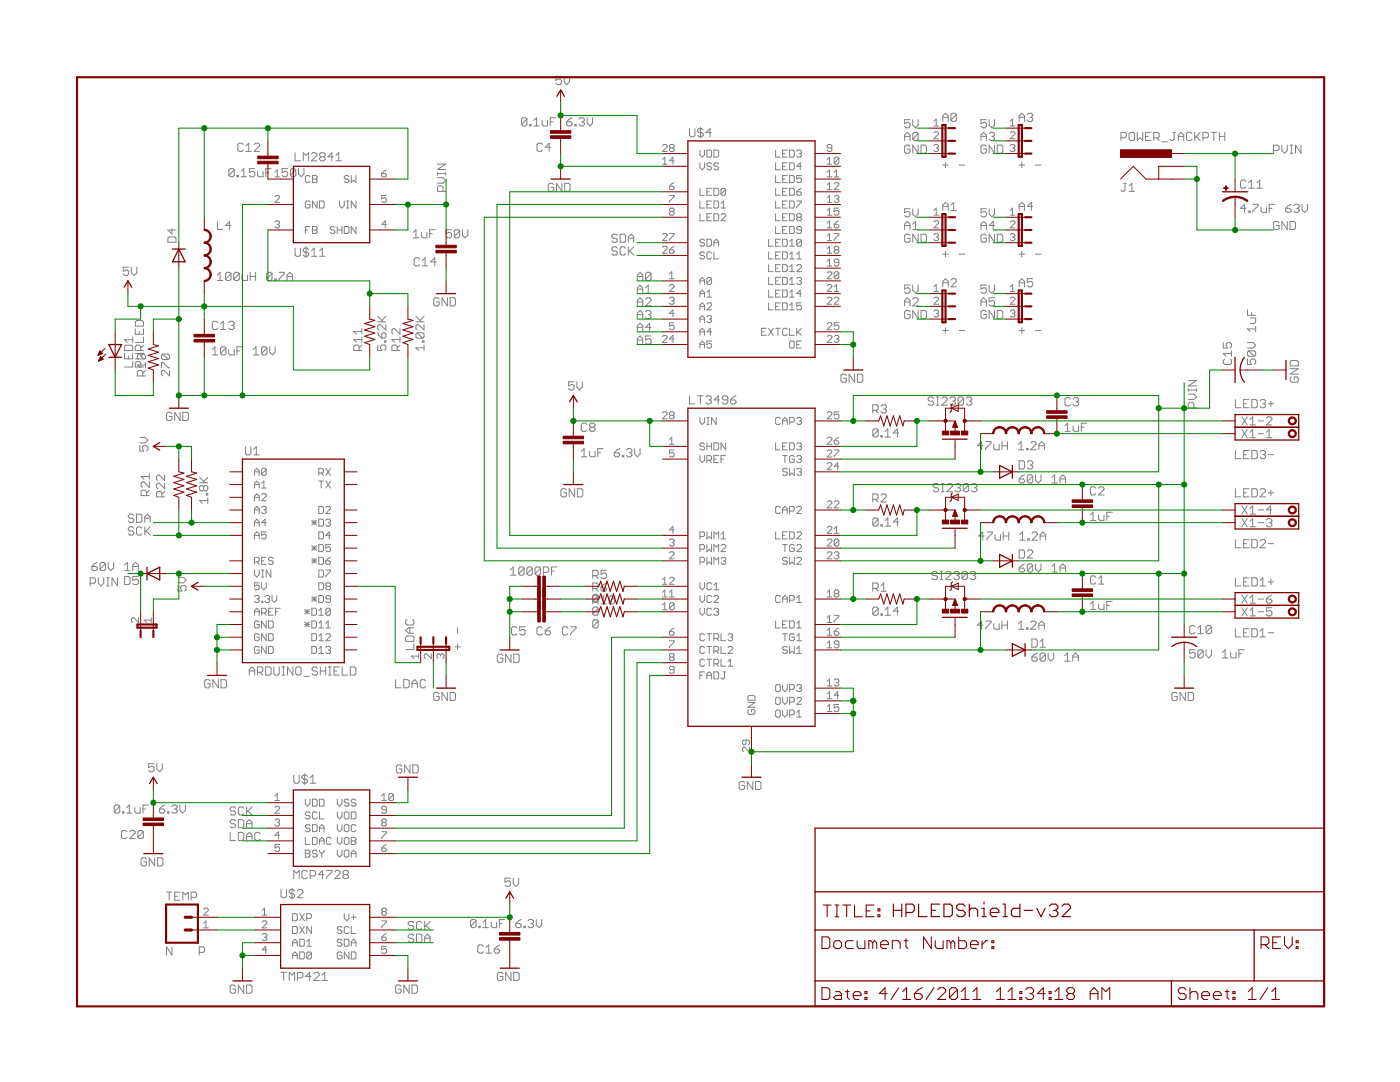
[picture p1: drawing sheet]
<svg xmlns="http://www.w3.org/2000/svg" width="279mm" height="216mm" viewBox="0 0 279 216" stroke-linecap="round" stroke-linejoin="round" font-family="sans-serif">
<g fill="#808080" stroke="#808080" stroke-width=".2">
<path d="M246.5 79.7v1.7z"/>
<path d="M246.5 81.4h1.1z"/>
<path d="M248.2 79.7h1.1z"/>
<path d="M248.2 79.7v1.7z"/>
<path d="M248.2 81.4h1.1z"/>
<path d="M248.2 80.6h.5z"/>
<path d="M249.8 79.7v1.7z"/>
<path d="M249.8 81.4h.9z"/>
<path d="M250.9 81.1l-.2 .3z"/>
<path d="M250.9 80v1.1z"/>
<path d="M250.7 79.7l.2 .3z"/>
<path d="M249.8 79.7h.9z"/>
<path d="M251.5 80l.2-.3z"/>
<path d="M251.7 79.7h.6z"/>
<path d="M252.3 79.7l.3 .3z"/>
<path d="M252.6 80v.3z"/>
<path d="M252.6 80.3l-.3 .3z"/>
<path d="M252 80.6h.3z"/>
<path d="M252.3 80.6l.3 .2z"/>
<path d="M252.6 80.8v.3z"/>
<path d="M252.6 81.1l-.3 .3z"/>
<path d="M251.7 81.4h.6z"/>
<path d="M251.5 81.1l.2 .3z"/>
<path d="M253.1 80.6h1.1z"/>
<path d="M253.6 80v1.1z"/>
<path d="M246.5 89.9v1.6z"/>
<path d="M246.5 91.5h1.1z"/>
<path d="M248.2 89.9h1.1z"/>
<path d="M248.2 89.9v1.6z"/>
<path d="M248.2 91.5h1.1z"/>
<path d="M248.2 90.7h.5z"/>
<path d="M249.8 89.9v1.6z"/>
<path d="M249.8 91.5h.9z"/>
<path d="M250.9 91.2l-.2 .3z"/>
<path d="M250.9 90.2v1z"/>
<path d="M250.7 89.9l.2 .3z"/>
<path d="M249.8 89.9h.9z"/>
<path d="M251.5 90.2l.2-.3z"/>
<path d="M251.7 89.9h.6z"/>
<path d="M252.3 89.9l.3 .3z"/>
<path d="M252.6 90.2v.2z"/>
<path d="M252.6 90.4l-.3 .3z"/>
<path d="M252 90.7h.3z"/>
<path d="M252.3 90.7l.3 .3z"/>
<path d="M252.6 91v.2z"/>
<path d="M252.6 91.2l-.3 .3z"/>
<path d="M251.7 91.5h.6z"/>
<path d="M251.5 91.2l.2 .3z"/>
<path d="M253.1 90.7h1.1z"/>
<path d="M246.5 107.7v1.6z"/>
<path d="M246.5 109.3h1.1z"/>
<path d="M248.2 107.7h1.1z"/>
<path d="M248.2 107.7v1.6z"/>
<path d="M248.2 109.3h1.1z"/>
<path d="M248.2 108.5h.5z"/>
<path d="M249.8 107.7v1.6z"/>
<path d="M249.8 109.3h.9z"/>
<path d="M250.9 109l-.2 .3z"/>
<path d="M250.9 107.9v1.1z"/>
<path d="M250.7 107.7l.2 .2z"/>
<path d="M249.8 107.7h.9z"/>
<path d="M251.5 109.3h1.1z"/>
<path d="M251.5 109.3l1.1-1.1z"/>
<path d="M252.6 107.9v.3z"/>
<path d="M252.3 107.7l.3 .2z"/>
<path d="M251.7 107.7h.6z"/>
<path d="M251.7 107.7l-.2 .2z"/>
<path d="M253.1 108.5h1.1z"/>
<path d="M246.5 97.5v1.6z"/>
<path d="M246.5 99.1h1.1z"/>
<path d="M248.2 97.5h1.1z"/>
<path d="M248.2 97.5v1.6z"/>
<path d="M248.2 99.1h1.1z"/>
<path d="M248.2 98.3h.5z"/>
<path d="M249.8 97.5v1.6z"/>
<path d="M249.8 99.1h.9z"/>
<path d="M250.9 98.9l-.2 .2z"/>
<path d="M250.9 97.8v1.1z"/>
<path d="M250.7 97.5l.2 .3z"/>
<path d="M249.8 97.5h.9z"/>
<path d="M251.5 99.1h1.1z"/>
<path d="M251.5 99.1l1.1-1z"/>
<path d="M252.6 97.8v.3z"/>
<path d="M252.3 97.5l.3 .3z"/>
<path d="M251.7 97.5h.6z"/>
<path d="M251.7 97.5l-.2 .3z"/>
<path d="M253.1 98.3h1.1z"/>
<path d="M253.6 97.8v1.1z"/>
<path d="M246.5 115.3v1.6z"/>
<path d="M246.5 116.9h1.1z"/>
<path d="M248.2 115.3h1.1z"/>
<path d="M248.2 115.3v1.6z"/>
<path d="M248.2 116.9h1.1z"/>
<path d="M248.2 116.1h.5z"/>
<path d="M249.8 115.3v1.6z"/>
<path d="M249.8 116.9h.9z"/>
<path d="M250.9 116.6l-.2 .3z"/>
<path d="M250.9 115.6v1z"/>
<path d="M250.7 115.3l.2 .3z"/>
<path d="M249.8 115.3h.9z"/>
<path d="M251.5 115.8l.5-.5z"/>
<path d="M252 115.3v1.6z"/>
<path d="M251.5 116.9h1.1z"/>
<path d="M253.1 116.1h1.1z"/>
<path d="M253.6 115.6v1z"/>
<path d="M246.5 125.5v1.6z"/>
<path d="M246.5 127.1h1.1z"/>
<path d="M248.2 125.5h1.1z"/>
<path d="M248.2 125.5v1.6z"/>
<path d="M248.2 127.1h1.1z"/>
<path d="M248.2 126.3h.5z"/>
<path d="M249.8 125.5v1.6z"/>
<path d="M249.8 127.1h.9z"/>
<path d="M250.9 126.8l-.2 .3z"/>
<path d="M250.9 125.7v1.1z"/>
<path d="M250.7 125.5l.2 .2z"/>
<path d="M249.8 125.5h.9z"/>
<path d="M251.5 126l.5-.5z"/>
<path d="M252 125.5v1.6z"/>
<path d="M251.5 127.1h1.1z"/>
<path d="M253.1 126.3h1.1z"/>
<path d="M174.2 121.4v1.1z"/>
<path d="M174.2 121.4l.3-.3z"/>
<path d="M174.5 121.1h.5z"/>
<path d="M175 121.1l.3 .3z"/>
<path d="M175.3 121.4v1.1z"/>
<path d="M175 122.8l.3-.3z"/>
<path d="M174.5 122.8h.5z"/>
<path d="M174.2 122.5l.3 .3z"/>
<path d="M174.2 122.5l1.1-1.1z"/>
<path d="M175.8 122.5v.3z"/>
<path d="M175.8 122.5h.3z"/>
<path d="M176.1 122.5v.3z"/>
<path d="M175.8 122.8h.3z"/>
<path d="M176.6 121.7l.6-.6z"/>
<path d="M177.2 121.1v1.7z"/>
<path d="M176.6 122.8h1.1z"/>
<path d="M179.1 121.1v1.7z"/>
<path d="M178.3 121.9l.8-.8z"/>
<path d="M178.3 121.9h1z"/>
<path d="M206.5 130.6l.5-.3z"/>
<path d="M206.5 130.6l-.6 .5z"/>
<path d="M205.9 131.1v.6z"/>
<path d="M205.9 131.7l.3 .2z"/>
<path d="M206.2 131.9h.5z"/>
<path d="M206.7 131.9l.3-.2z"/>
<path d="M207 131.4v.3z"/>
<path d="M206.7 131.1l.3 .3z"/>
<path d="M205.9 131.1h.8z"/>
<path d="M207.6 130.6v1.1z"/>
<path d="M207.6 130.6l.2-.3z"/>
<path d="M207.8 130.3h.6z"/>
<path d="M208.4 130.3l.2 .3z"/>
<path d="M208.6 130.6v1.1z"/>
<path d="M208.6 131.7l-.2 .2z"/>
<path d="M207.8 131.9h.6z"/>
<path d="M207.6 131.7l.2 .2z"/>
<path d="M207.6 131.7l1-1.1z"/>
<path d="M209.2 130.3v1.1z"/>
<path d="M209.2 131.4l.5 .5z"/>
<path d="M209.7 131.9l.6-.5z"/>
<path d="M210.3 130.3v1.1z"/>
<path d="M212.5 130.9l.5-.6z"/>
<path d="M213 130.3v1.6z"/>
<path d="M212.5 131.9h1.1z"/>
<path d="M214.1 130.9v1z"/>
<path d="M214.1 130.9l.6-.6z"/>
<path d="M214.7 130.3l.5 .6z"/>
<path d="M215.2 130.9v1z"/>
<path d="M214.1 131.1h1.1z"/>
<path d="M218.1 120l-.5 .5z"/>
<path d="M218.1 120v1.6z"/>
<path d="M217.6 121.6h1.1z"/>
<path d="M219.2 120.5v.8z"/>
<path d="M219.2 121.3l.3 .3z"/>
<path d="M219.5 121.6h.8z"/>
<path d="M220.3 120.5v1.1z"/>
<path d="M220.9 120v1.6z"/>
<path d="M220.9 120h1.1z"/>
<path d="M220.9 120.8h.5z"/>
<path d="M195.9 123.9v1.7z"/>
<path d="M195.1 124.7l.8-.8z"/>
<path d="M195.1 124.7h1.1z"/>
<path d="M196.7 123.9h1.1z"/>
<path d="M197.8 123.9v.3z"/>
<path d="M197.8 124.2l-1.1 1.1z"/>
<path d="M196.7 125.3v.3z"/>
<path d="M198.3 124.5v.8z"/>
<path d="M198.3 125.3l.3 .3z"/>
<path d="M198.6 125.6h.8z"/>
<path d="M199.4 124.5v1.1z"/>
<path d="M200 123.9v1.7z"/>
<path d="M200 124.7h1.1z"/>
<path d="M201.1 123.9v1.7z"/>
<path d="M203.2 124.5l.6-.6z"/>
<path d="M203.8 123.9v1.7z"/>
<path d="M203.2 125.6h1.1z"/>
<path d="M204.9 125.3v.3z"/>
<path d="M204.9 125.3h.2z"/>
<path d="M205.1 125.3v.3z"/>
<path d="M204.9 125.6h.2z"/>
<path d="M205.7 125.6h1.1z"/>
<path d="M206.8 124.5l-1.1 1.1z"/>
<path d="M206.8 124.2v.3z"/>
<path d="M206.5 123.9l.3 .3z"/>
<path d="M206 123.9h.5z"/>
<path d="M205.7 124.2l.3-.3z"/>
<path d="M207.3 124.5v1.1z"/>
<path d="M207.3 124.5l.6-.6z"/>
<path d="M207.9 123.9l.5 .6z"/>
<path d="M208.4 124.5v1.1z"/>
<path d="M207.3 124.7h1.1z"/>
<path d="M174.2 103.6v1.1z"/>
<path d="M174.2 103.6l.3-.2z"/>
<path d="M174.5 103.4h.5z"/>
<path d="M175 103.4l.3 .2z"/>
<path d="M175.3 103.6v1.1z"/>
<path d="M175 105l.3-.3z"/>
<path d="M174.5 105h.5z"/>
<path d="M174.2 104.7l.3 .3z"/>
<path d="M174.2 104.7l1.1-1.1z"/>
<path d="M175.8 104.7v.3z"/>
<path d="M175.8 104.7h.3z"/>
<path d="M176.1 104.7v.3z"/>
<path d="M175.8 105h.3z"/>
<path d="M176.6 103.9l.6-.5z"/>
<path d="M177.2 103.4v1.6z"/>
<path d="M176.6 105h1.1z"/>
<path d="M179.1 103.4v1.6z"/>
<path d="M178.3 104.2l.8-.8z"/>
<path d="M178.3 104.2h1z"/>
<path d="M203.9 112.8l.6-.3z"/>
<path d="M203.9 112.8l-.5 .5z"/>
<path d="M203.4 113.3v.6z"/>
<path d="M203.4 113.9l.3 .3z"/>
<path d="M203.7 114.2h.5z"/>
<path d="M204.2 114.2l.3-.3z"/>
<path d="M204.5 113.6v.3z"/>
<path d="M204.2 113.3l.3 .3z"/>
<path d="M203.4 113.3h.8z"/>
<path d="M205 112.8v1.1z"/>
<path d="M205 112.8l.3-.3z"/>
<path d="M205.3 112.5h.5z"/>
<path d="M205.8 112.5l.3 .3z"/>
<path d="M206.1 112.8v1.1z"/>
<path d="M206.1 113.9l-.3 .3z"/>
<path d="M205.3 114.2h.5z"/>
<path d="M205 113.9l.3 .3z"/>
<path d="M205 113.9l1.1-1.1z"/>
<path d="M206.7 112.5v1.1z"/>
<path d="M206.7 113.6l.5 .6z"/>
<path d="M207.2 114.2l.6-.6z"/>
<path d="M207.8 112.5v1.1z"/>
<path d="M209.9 113.1l.6-.6z"/>
<path d="M210.5 112.5v1.7z"/>
<path d="M209.9 114.2h1.1z"/>
<path d="M211.6 113.1v1.1z"/>
<path d="M211.6 113.1l.5-.6z"/>
<path d="M212.1 112.5l.6 .6z"/>
<path d="M212.7 113.1v1.1z"/>
<path d="M211.6 113.3h1.1z"/>
<path d="M218.1 102.2l-.5 .6z"/>
<path d="M218.1 102.2v1.6z"/>
<path d="M217.6 103.8h1.1z"/>
<path d="M219.2 102.8v.8z"/>
<path d="M219.2 103.6l.3 .2z"/>
<path d="M219.5 103.8h.8z"/>
<path d="M220.3 102.8v1z"/>
<path d="M220.9 102.2v1.6z"/>
<path d="M220.9 102.2h1.1z"/>
<path d="M220.9 103h.5z"/>
<path d="M196.1 106.2v1.6z"/>
<path d="M195.3 107l.8-.8z"/>
<path d="M195.3 107h1.1z"/>
<path d="M197 106.2h1z"/>
<path d="M198 106.2v.2z"/>
<path d="M198 106.4l-1 1.1z"/>
<path d="M197 107.5v.3z"/>
<path d="M198.6 106.7v.8z"/>
<path d="M198.6 107.5l.3 .3z"/>
<path d="M198.9 107.8h.8z"/>
<path d="M199.7 106.7v1.1z"/>
<path d="M200.2 106.2v1.6z"/>
<path d="M200.2 107h1.1z"/>
<path d="M201.3 106.2v1.6z"/>
<path d="M203.5 106.7l.5-.5z"/>
<path d="M204 106.2v1.6z"/>
<path d="M203.5 107.8h1.1z"/>
<path d="M205.1 107.5v.3z"/>
<path d="M205.1 107.5h.3z"/>
<path d="M205.4 107.5v.3z"/>
<path d="M205.1 107.8h.3z"/>
<path d="M206 107.8h1z"/>
<path d="M206 107.8l1-1.1z"/>
<path d="M207 106.4v.3z"/>
<path d="M206.8 106.2l.2 .2z"/>
<path d="M206.2 106.2h.6z"/>
<path d="M206.2 106.2l-.2 .2z"/>
<path d="M207.6 106.7v1.1z"/>
<path d="M207.6 106.7l.5-.5z"/>
<path d="M208.1 106.2l.6 .5z"/>
<path d="M208.7 106.7v1.1z"/>
<path d="M207.6 107h1.1z"/>
<path d="M174.2 85.9v1z"/>
<path d="M174.2 85.9l.3-.3z"/>
<path d="M174.5 85.6h.5z"/>
<path d="M175 85.6l.3 .3z"/>
<path d="M175.3 85.9v1z"/>
<path d="M175 87.2l.3-.3z"/>
<path d="M174.5 87.2h.5z"/>
<path d="M174.2 86.9l.3 .3z"/>
<path d="M174.2 86.9l1.1-1z"/>
<path d="M175.8 86.9v.3z"/>
<path d="M175.8 86.9h.3z"/>
<path d="M176.1 86.9v.3z"/>
<path d="M175.8 87.2h.3z"/>
<path d="M176.6 86.1l.6-.5z"/>
<path d="M177.2 85.6v1.6z"/>
<path d="M176.6 87.2h1.1z"/>
<path d="M179.1 85.6v1.6z"/>
<path d="M179.1 85.6l-.8 .8z"/>
<path d="M178.3 86.4h1z"/>
<path d="M203.9 95l.6-.3z"/>
<path d="M203.9 95l-.5 .6z"/>
<path d="M203.4 95.6v.5z"/>
<path d="M203.4 96.1l.3 .3z"/>
<path d="M203.7 96.4h.5z"/>
<path d="M204.2 96.4l.3-.3z"/>
<path d="M204.5 95.8v.3z"/>
<path d="M204.2 95.6l.3 .2z"/>
<path d="M203.4 95.6h.8z"/>
<path d="M205 95v1.1z"/>
<path d="M205 95l.3-.3z"/>
<path d="M205.3 94.7h.5z"/>
<path d="M205.8 94.7l.3 .3z"/>
<path d="M206.1 95v1.1z"/>
<path d="M206.1 96.1l-.3 .3z"/>
<path d="M205.3 96.4h.5z"/>
<path d="M205 96.1l.3 .3z"/>
<path d="M205 96.1l1.1-1.1z"/>
<path d="M206.7 94.7v1.1z"/>
<path d="M206.7 95.8l.5 .6z"/>
<path d="M207.2 96.4l.6-.6z"/>
<path d="M207.8 94.7v1.1z"/>
<path d="M209.9 95.3l.6-.6z"/>
<path d="M210.5 94.7v1.7z"/>
<path d="M209.9 96.4h1.1z"/>
<path d="M211.6 95.3v1.1z"/>
<path d="M211.6 95.3l.5-.6z"/>
<path d="M212.1 94.7l.6 .6z"/>
<path d="M212.7 95.3v1.1z"/>
<path d="M211.6 95.6h1.1z"/>
<path d="M213.1 84.4l-.6 .6z"/>
<path d="M213.1 84.4v1.7z"/>
<path d="M212.5 86.1h1.1z"/>
<path d="M214.2 85v.8z"/>
<path d="M214.2 85.8l.2 .3z"/>
<path d="M214.4 86.1h.8z"/>
<path d="M215.2 85v1.1z"/>
<path d="M215.8 84.4v1.7z"/>
<path d="M215.8 84.4h1.1z"/>
<path d="M215.8 85.3h.5z"/>
<path d="M195.9 88.1v1.6z"/>
<path d="M195.1 88.9l.8-.8z"/>
<path d="M195.1 88.9h1.1z"/>
<path d="M196.7 88.1h1.1z"/>
<path d="M197.8 88.1v.3z"/>
<path d="M197.8 88.4l-1.1 1.1z"/>
<path d="M196.7 89.5v.2z"/>
<path d="M198.3 88.7v.8z"/>
<path d="M198.3 89.5l.3 .2z"/>
<path d="M198.6 89.7h.8z"/>
<path d="M199.4 88.7v1z"/>
<path d="M200 88.1v1.6z"/>
<path d="M200 88.9h1.1z"/>
<path d="M201.1 88.1v1.6z"/>
<path d="M203.2 88.7l.6-.6z"/>
<path d="M203.8 88.1v1.6z"/>
<path d="M203.2 89.7h1.1z"/>
<path d="M204.9 89.5v.2z"/>
<path d="M204.9 89.5h.2z"/>
<path d="M205.1 89.5v.2z"/>
<path d="M204.9 89.7h.2z"/>
<path d="M205.7 89.7h1.1z"/>
<path d="M205.7 89.7l1.1-1z"/>
<path d="M206.8 88.4v.3z"/>
<path d="M206.5 88.1l.3 .3z"/>
<path d="M206 88.1h.5z"/>
<path d="M206 88.1l-.3 .3z"/>
<path d="M207.3 88.7v1z"/>
<path d="M207.3 88.7l.6-.6z"/>
<path d="M207.9 88.1l.5 .6z"/>
<path d="M208.4 88.7v1z"/>
<path d="M207.3 88.9h1.1z"/>
<path d="M101.9 113.7l.5-.6z"/>
<path d="M102.4 113.1v1.7z"/>
<path d="M101.9 114.8h1.1z"/>
<path d="M103.5 113.4v1.1z"/>
<path d="M103.8 113.1l-.3 .3z"/>
<path d="M103.8 113.1h.5z"/>
<path d="M104.3 113.1l.3 .3z"/>
<path d="M104.6 113.4v1.1z"/>
<path d="M104.6 114.5l-.3 .3z"/>
<path d="M103.8 114.8h.5z"/>
<path d="M103.5 114.5l.3 .3z"/>
<path d="M103.5 114.5l1.1-1.1z"/>
<path d="M105.2 113.4v1.1z"/>
<path d="M105.2 113.4l.2-.3z"/>
<path d="M105.4 113.1h.6z"/>
<path d="M106 113.1l.2 .3z"/>
<path d="M106.2 113.4v1.1z"/>
<path d="M106.2 114.5l-.2 .3z"/>
<path d="M105.4 114.8h.6z"/>
<path d="M105.2 114.5l.2 .3z"/>
<path d="M105.2 114.5l1-1.1z"/>
<path d="M106.8 113.4v1.1z"/>
<path d="M106.8 113.4l.3-.3z"/>
<path d="M107.1 113.1h.5z"/>
<path d="M107.6 113.1l.3 .3z"/>
<path d="M107.9 113.4v1.1z"/>
<path d="M107.9 114.5l-.3 .3z"/>
<path d="M107.1 114.8h.5z"/>
<path d="M106.8 114.5l.3 .3z"/>
<path d="M106.8 114.5l1.1-1.1z"/>
<path d="M108.4 113.1v1.7z"/>
<path d="M108.4 113.1h.8z"/>
<path d="M109.2 113.1l.3 .3z"/>
<path d="M109.5 113.4v.5z"/>
<path d="M109.5 113.9l-.3 .3z"/>
<path d="M108.4 114.2h.8z"/>
<path d="M110.1 113.1v1.7z"/>
<path d="M110.1 113.1h1z"/>
<path d="M110.1 113.9h.5z"/>
<path d="M49.7 133.6v1.1z"/>
<path d="M49.7 133.6l.6-.5z"/>
<path d="M50.3 133.1l.5 .5z"/>
<path d="M50.8 133.6v1.1z"/>
<path d="M49.7 133.9h1.1z"/>
<path d="M51.4 133.1v1.6z"/>
<path d="M51.4 133.1h.8z"/>
<path d="M52.2 133.1l.3 .2z"/>
<path d="M52.5 133.3v.6z"/>
<path d="M52.5 133.9l-.3 .3z"/>
<path d="M51.4 134.2h.8z"/>
<path d="M51.9 134.2l.6 .5z"/>
<path d="M53 133.1v1.6z"/>
<path d="M53 134.7h.8z"/>
<path d="M53.8 134.7l.3-.3z"/>
<path d="M54.1 133.3v1.1z"/>
<path d="M53.8 133.1l.3 .2z"/>
<path d="M53 133.1h.8z"/>
<path d="M54.7 133.1v1.3z"/>
<path d="M54.7 134.4l.2 .3z"/>
<path d="M54.9 134.7h.6z"/>
<path d="M55.5 134.7l.2-.3z"/>
<path d="M55.7 133.1v1.3z"/>
<path d="M56.3 134.7h.5z"/>
<path d="M56.6 133.1v1.6z"/>
<path d="M56.3 133.1h.5z"/>
<path d="M57.4 133.1v1.6z"/>
<path d="M57.4 133.1l1.1 1.6z"/>
<path d="M58.5 133.1v1.6z"/>
<path d="M59.3 133.1h.5z"/>
<path d="M59.3 133.1l-.3 .2z"/>
<path d="M59 133.3v1.1z"/>
<path d="M59 134.4l.3 .3z"/>
<path d="M59.3 134.7h.5z"/>
<path d="M59.8 134.7l.3-.3z"/>
<path d="M60.1 133.3v1.1z"/>
<path d="M59.8 133.1l.3 .2z"/>
<path d="M60.6 135h1.1z"/>
<path d="M63.1 133.1l.3 .2z"/>
<path d="M62.5 133.1h.6z"/>
<path d="M62.5 133.1l-.2 .2z"/>
<path d="M62.3 133.3v.3z"/>
<path d="M62.3 133.6l.2 .3z"/>
<path d="M62.5 133.9h.6z"/>
<path d="M63.1 133.9l.3 .3z"/>
<path d="M63.4 134.2v.2z"/>
<path d="M63.1 134.7l.3-.3z"/>
<path d="M62.5 134.7h.6z"/>
<path d="M62.3 134.4l.2 .3z"/>
<path d="M63.9 133.1v1.6z"/>
<path d="M63.9 133.9h1.1z"/>
<path d="M65 133.1v1.6z"/>
<path d="M65.6 134.7h.5z"/>
<path d="M65.8 133.1v1.6z"/>
<path d="M65.6 133.1h.5z"/>
<path d="M66.7 133.1h1z"/>
<path d="M66.7 133.1v1.6z"/>
<path d="M66.7 134.7h1z"/>
<path d="M66.7 133.9h.5z"/>
<path d="M68.3 133.1v1.6z"/>
<path d="M68.3 134.7h1.1z"/>
<path d="M69.9 133.1v1.6z"/>
<path d="M69.9 134.7h.8z"/>
<path d="M70.7 134.7l.3-.3z"/>
<path d="M71 133.3v1.1z"/>
<path d="M70.7 133.1l.3 .2z"/>
<path d="M69.9 133.1h.8z"/>
<path d="M116 90.1l.6-.6z"/>
<path d="M116.6 89.5v1.6z"/>
<path d="M116 91.1h1.1z"/>
<path d="M117.7 90.1v.8z"/>
<path d="M117.7 90.9l.2 .2z"/>
<path d="M117.9 91.1h.8z"/>
<path d="M118.7 90.1v1z"/>
<path d="M119.3 89.5v1.6z"/>
<path d="M119.3 89.5h1.1z"/>
<path d="M119.3 90.3h.5z"/>
<path d="M123.1 89.8l.6-.3z"/>
<path d="M123.1 89.8l-.5 .5z"/>
<path d="M122.6 90.3v.6z"/>
<path d="M122.6 90.9l.2 .2z"/>
<path d="M122.8 91.1h.6z"/>
<path d="M123.4 91.1l.3-.2z"/>
<path d="M123.7 90.6v.3z"/>
<path d="M123.4 90.3l.3 .3z"/>
<path d="M122.6 90.3h.8z"/>
<path d="M124.2 90.9v.2z"/>
<path d="M124.2 90.9h.3z"/>
<path d="M124.5 90.9v.2z"/>
<path d="M124.2 91.1h.3z"/>
<path d="M125.3 89.5l-.3 .3z"/>
<path d="M125.3 89.5h.5z"/>
<path d="M125.8 89.5l.3 .3z"/>
<path d="M126.1 89.8v.3z"/>
<path d="M126.1 90.1l-.3 .2z"/>
<path d="M125.6 90.3h.2z"/>
<path d="M125.8 90.3l.3 .3z"/>
<path d="M126.1 90.6v.3z"/>
<path d="M126.1 90.9l-.3 .2z"/>
<path d="M125.3 91.1h.5z"/>
<path d="M125 90.9l.3 .2z"/>
<path d="M126.7 89.5v1.1z"/>
<path d="M126.7 90.6l.5 .5z"/>
<path d="M127.7 90.6l-.5 .5z"/>
<path d="M127.7 89.5v1.1z"/>
<path d="M237.4 129.6h1.1z"/>
<path d="M237.4 129.6v.9z"/>
<path d="M237.4 130.5l.6-.3z"/>
<path d="M238 130.2h.2z"/>
<path d="M238.2 130.2l.3 .3z"/>
<path d="M238.5 130.5v.5z"/>
<path d="M238.5 131l-.3 .3z"/>
<path d="M237.7 131.3h.5z"/>
<path d="M237.4 131l.3 .3z"/>
<path d="M239.1 129.9v1.1z"/>
<path d="M239.1 129.9l.2-.3z"/>
<path d="M239.3 129.6h.6z"/>
<path d="M239.9 129.6l.2 .3z"/>
<path d="M240.1 129.9v1.1z"/>
<path d="M240.1 131l-.2 .3z"/>
<path d="M239.3 131.3h.6z"/>
<path d="M239.1 131l.2 .3z"/>
<path d="M239.1 131l1-1.1z"/>
<path d="M240.7 129.6v1.1z"/>
<path d="M240.7 130.7l.5 .6z"/>
<path d="M241.8 130.7l-.6 .6z"/>
<path d="M241.8 129.6v1.1z"/>
<path d="M244 130.2l.5-.6z"/>
<path d="M244.5 129.6v1.7z"/>
<path d="M244 131.3h1z"/>
<path d="M245.6 130.2v.8z"/>
<path d="M245.6 131l.3 .3z"/>
<path d="M245.9 131.3h.8z"/>
<path d="M246.7 130.2v1.1z"/>
<path d="M247.2 129.6v1.7z"/>
<path d="M247.2 129.6h1.1z"/>
<path d="M247.2 130.5h.6z"/>
<path d="M248.4 40.8v1.6z"/>
<path d="M247.6 41.6l.8-.8z"/>
<path d="M247.6 41.6h1.1z"/>
<path d="M249.2 42.1v.3z"/>
<path d="M249.2 42.1h.3z"/>
<path d="M249.5 42.1v.3z"/>
<path d="M249.2 42.4h.3z"/>
<path d="M250 40.8h1.1z"/>
<path d="M251.1 40.8v.2z"/>
<path d="M251.1 41l-1.1 1.1z"/>
<path d="M250 42.1v.3z"/>
<path d="M251.7 41.3v.8z"/>
<path d="M251.7 42.1l.2 .3z"/>
<path d="M251.9 42.4h.9z"/>
<path d="M252.8 41.3v1.1z"/>
<path d="M253.3 40.8v1.6z"/>
<path d="M253.3 40.8h1.1z"/>
<path d="M253.3 41.6h.6z"/>
<path d="M257.1 41l.6-.2z"/>
<path d="M257.1 41l-.5 .6z"/>
<path d="M256.6 41.6v.5z"/>
<path d="M256.6 42.1l.3 .3z"/>
<path d="M256.9 42.4h.5z"/>
<path d="M257.4 42.4l.3-.3z"/>
<path d="M257.7 41.8v.3z"/>
<path d="M257.4 41.6l.3 .2z"/>
<path d="M256.6 41.6h.8z"/>
<path d="M258.2 41l.3-.2z"/>
<path d="M258.5 40.8h.5z"/>
<path d="M259 40.8l.3 .2z"/>
<path d="M259.3 41v.3z"/>
<path d="M259.3 41.3l-.3 .3z"/>
<path d="M258.8 41.6h.2z"/>
<path d="M259 41.6l.3 .2z"/>
<path d="M259.3 41.8v.3z"/>
<path d="M259.3 42.1l-.3 .3z"/>
<path d="M258.5 42.4h.5z"/>
<path d="M258.2 42.1l.3 .3z"/>
<path d="M259.8 40.8v1z"/>
<path d="M259.8 41.8l.6 .6z"/>
<path d="M260.4 42.4l.5-.6z"/>
<path d="M260.9 40.8v1z"/>
<path d="M112.8 97.5l.3 .3z"/>
<path d="M112.2 97.5h.6z"/>
<path d="M112.2 97.5l-.2 .3z"/>
<path d="M112 97.8v1.1z"/>
<path d="M112 98.9l.2 .2z"/>
<path d="M112.2 99.1h.6z"/>
<path d="M112.8 99.1l.3-.2z"/>
<path d="M113.1 98.3v.6z"/>
<path d="M112.5 98.3h.6z"/>
<path d="M113.6 97.5v1.6z"/>
<path d="M113.6 97.5l1.1 1.6z"/>
<path d="M114.7 97.5v1.6z"/>
<path d="M115.2 97.5v1.6z"/>
<path d="M115.2 99.1h.8z"/>
<path d="M116.3 98.9l-.3 .2z"/>
<path d="M116.3 97.8v1.1z"/>
<path d="M116 97.5l.3 .3z"/>
<path d="M115.2 97.5h.8z"/>
<path d="M100.1 130.5l.3 .3z"/>
<path d="M99.5 130.5h.6z"/>
<path d="M99.5 130.5l-.2 .3z"/>
<path d="M99.3 130.8v1.1z"/>
<path d="M99.3 131.9l.2 .3z"/>
<path d="M99.5 132.2h.6z"/>
<path d="M100.1 132.2l.3-.3z"/>
<path d="M100.4 131.3v.6z"/>
<path d="M99.8 131.3h.6z"/>
<path d="M100.9 130.5v1.7z"/>
<path d="M100.9 130.5l1.1 1.7z"/>
<path d="M102 130.5v1.7z"/>
<path d="M102.5 130.5v1.7z"/>
<path d="M102.5 132.2h.8z"/>
<path d="M103.3 132.2l.3-.3z"/>
<path d="M103.6 130.8v1.1z"/>
<path d="M103.3 130.5l.3 .3z"/>
<path d="M102.5 130.5h.8z"/>
<path d="M186 79.2l.3 .3z"/>
<path d="M185.5 79.2h.5z"/>
<path d="M185.5 79.2l-.3 .3z"/>
<path d="M185.2 79.5v.3z"/>
<path d="M185.2 79.8l.3 .3z"/>
<path d="M185.5 80.1h.5z"/>
<path d="M186 80.1l.3 .2z"/>
<path d="M186.3 80.3v.3z"/>
<path d="M186.3 80.6l-.3 .3z"/>
<path d="M185.5 80.9h.5z"/>
<path d="M185.2 80.6l.3 .3z"/>
<path d="M186.9 80.9h.5z"/>
<path d="M187.1 79.2v1.7z"/>
<path d="M186.9 79.2h.5z"/>
<path d="M187.9 80.9h1.1z"/>
<path d="M187.9 80.9l1.1-1.1z"/>
<path d="M189 79.5v.3z"/>
<path d="M188.8 79.2l.2 .3z"/>
<path d="M188.2 79.2h.6z"/>
<path d="M188.2 79.2l-.3 .3z"/>
<path d="M189.6 79.5l.3-.3z"/>
<path d="M189.9 79.2h.5z"/>
<path d="M190.4 79.2l.3 .3z"/>
<path d="M190.7 79.5v.3z"/>
<path d="M190.4 80.1l.3-.3z"/>
<path d="M190.1 80.1h.3z"/>
<path d="M190.4 80.1l.3 .2z"/>
<path d="M190.7 80.3v.3z"/>
<path d="M190.7 80.6l-.3 .3z"/>
<path d="M189.9 80.9h.5z"/>
<path d="M189.6 80.6l.3 .3z"/>
<path d="M191.2 79.5v1.1z"/>
<path d="M191.2 79.5l.3-.3z"/>
<path d="M191.5 79.2h.5z"/>
<path d="M192 79.2l.3 .3z"/>
<path d="M192.3 79.5v1.1z"/>
<path d="M192.3 80.6l-.3 .3z"/>
<path d="M191.5 80.9h.5z"/>
<path d="M191.2 80.6l.3 .3z"/>
<path d="M191.2 80.6l1.1-1.1z"/>
<path d="M193.1 79.2l-.3 .3z"/>
<path d="M193.1 79.2h.6z"/>
<path d="M193.7 79.2l.3 .3z"/>
<path d="M194 79.5v.3z"/>
<path d="M194 79.8l-.3 .3z"/>
<path d="M193.4 80.1h.3z"/>
<path d="M193.7 80.1l.3 .2z"/>
<path d="M194 80.3v.3z"/>
<path d="M194 80.6l-.3 .3z"/>
<path d="M193.1 80.9h.6z"/>
<path d="M192.8 80.6l.3 .3z"/>
<path d="M187 96.5l.3 .3z"/>
<path d="M186.5 96.5h.5z"/>
<path d="M186.5 96.5l-.3 .3z"/>
<path d="M186.2 96.8v.2z"/>
<path d="M186.2 97l.3 .3z"/>
<path d="M186.5 97.3h.5z"/>
<path d="M187 97.3l.3 .3z"/>
<path d="M187.3 97.6v.3z"/>
<path d="M187.3 97.9l-.3 .2z"/>
<path d="M186.5 98.1h.5z"/>
<path d="M186.2 97.9l.3 .2z"/>
<path d="M187.9 98.1h.5z"/>
<path d="M188.2 96.5v1.6z"/>
<path d="M187.9 96.5h.5z"/>
<path d="M189 98.1h1.1z"/>
<path d="M189 98.1l1.1-1.1z"/>
<path d="M190.1 96.8v.2z"/>
<path d="M189.8 96.5l.3 .3z"/>
<path d="M189.2 96.5h.6z"/>
<path d="M189.2 96.5l-.2 .3z"/>
<path d="M190.6 96.8l.3-.3z"/>
<path d="M190.9 96.5h.5z"/>
<path d="M191.4 96.5l.3 .3z"/>
<path d="M191.7 96.8v.2z"/>
<path d="M191.7 97l-.3 .3z"/>
<path d="M191.1 97.3h.3z"/>
<path d="M191.4 97.3l.3 .3z"/>
<path d="M191.7 97.6v.3z"/>
<path d="M191.7 97.9l-.3 .2z"/>
<path d="M190.9 98.1h.5z"/>
<path d="M190.6 97.9l.3 .2z"/>
<path d="M192.2 96.8v1.1z"/>
<path d="M192.2 96.8l.3-.3z"/>
<path d="M192.5 96.5h.6z"/>
<path d="M193.1 96.5l.2 .3z"/>
<path d="M193.3 96.8v1.1z"/>
<path d="M193.3 97.9l-.2 .2z"/>
<path d="M192.5 98.1h.6z"/>
<path d="M192.2 97.9l.3 .2z"/>
<path d="M192.2 97.9l1.1-1.1z"/>
<path d="M193.9 96.8l.2-.3z"/>
<path d="M194.1 96.5h.6z"/>
<path d="M194.7 96.5l.3 .3z"/>
<path d="M195 96.8v.2z"/>
<path d="M195 97l-.3 .3z"/>
<path d="M194.4 97.3h.3z"/>
<path d="M194.7 97.3l.3 .3z"/>
<path d="M195 97.6v.3z"/>
<path d="M195 97.9l-.3 .2z"/>
<path d="M194.1 98.1h.6z"/>
<path d="M193.9 97.9l.2 .2z"/>
<path d="M186.8 114l.3 .3z"/>
<path d="M186.2 114h.6z"/>
<path d="M186.2 114l-.2 .3z"/>
<path d="M186 114.3v.3z"/>
<path d="M186 114.6l.2 .2z"/>
<path d="M186.2 114.8h.6z"/>
<path d="M186.8 114.8l.3 .3z"/>
<path d="M187.1 115.1v.3z"/>
<path d="M187.1 115.4l-.3 .3z"/>
<path d="M186.2 115.7h.6z"/>
<path d="M186 115.4l.2 .3z"/>
<path d="M187.6 115.7h.6z"/>
<path d="M187.9 114v1.7z"/>
<path d="M187.6 114h.6z"/>
<path d="M188.7 115.7h1.1z"/>
<path d="M188.7 115.7l1.1-1.1z"/>
<path d="M189.8 114.3v.3z"/>
<path d="M189.5 114l.3 .3z"/>
<path d="M189 114h.5z"/>
<path d="M189 114l-.3 .3z"/>
<path d="M190.4 114.3l.2-.3z"/>
<path d="M190.6 114h.6z"/>
<path d="M191.2 114l.2 .3z"/>
<path d="M191.4 114.3v.3z"/>
<path d="M191.2 114.8l.2-.2z"/>
<path d="M190.9 114.8h.3z"/>
<path d="M191.2 114.8l.2 .3z"/>
<path d="M191.4 115.1v.3z"/>
<path d="M191.4 115.4l-.2 .3z"/>
<path d="M190.6 115.7h.6z"/>
<path d="M190.4 115.4l.2 .3z"/>
<path d="M192 114.3v1.1z"/>
<path d="M192 114.3l.3-.3z"/>
<path d="M192.3 114h.5z"/>
<path d="M192.8 114l.3 .3z"/>
<path d="M193.1 114.3v1.1z"/>
<path d="M193.1 115.4l-.3 .3z"/>
<path d="M192.3 115.7h.5z"/>
<path d="M192 115.4l.3 .3z"/>
<path d="M192 115.4l1.1-1.1z"/>
<path d="M193.6 114.3l.3-.3z"/>
<path d="M193.9 114h.5z"/>
<path d="M194.4 114l.3 .3z"/>
<path d="M194.7 114.3v.3z"/>
<path d="M194.4 114.8l.3-.2z"/>
<path d="M194.2 114.8h.2z"/>
<path d="M194.4 114.8l.3 .3z"/>
<path d="M194.7 115.1v.3z"/>
<path d="M194.7 115.4l-.3 .3z"/>
<path d="M193.9 115.7h.5z"/>
<path d="M193.6 115.4l.3 .3z"/>
<path d="M148.3 155.9l.3 .3z"/>
<path d="M147.8 155.9h.5z"/>
<path d="M147.5 156.2l.3-.3z"/>
<path d="M147.5 156.2v1.1z"/>
<path d="M147.5 157.3l.3 .2z"/>
<path d="M147.8 157.5h.5z"/>
<path d="M148.3 157.5l.3-.2z"/>
<path d="M148.6 156.7v.6z"/>
<path d="M148.1 156.7h.5z"/>
<path d="M149.1 155.9v1.6z"/>
<path d="M149.1 155.9l1.1 1.6z"/>
<path d="M150.2 155.9v1.6z"/>
<path d="M150.8 155.9v1.6z"/>
<path d="M150.8 157.5h.8z"/>
<path d="M151.6 157.5l.3-.2z"/>
<path d="M151.9 156.2v1.1z"/>
<path d="M151.6 155.9l.3 .3z"/>
<path d="M150.8 155.9h.8z"/>
<path d="M41.7 135.6l.2 .3z"/>
<path d="M41.1 135.6h.6z"/>
<path d="M41.1 135.6l-.2 .3z"/>
<path d="M40.9 135.9v1.1z"/>
<path d="M40.9 137l.2 .2z"/>
<path d="M41.1 137.2h.6z"/>
<path d="M41.7 137.2l.2-.2z"/>
<path d="M41.9 136.4v.6z"/>
<path d="M41.4 136.4h.5z"/>
<path d="M42.5 135.6v1.6z"/>
<path d="M42.5 135.6l1.1 1.6z"/>
<path d="M43.6 135.6v1.6z"/>
<path d="M44.1 135.6v1.6z"/>
<path d="M44.1 137.2h.8z"/>
<path d="M44.9 137.2l.3-.2z"/>
<path d="M45.2 135.9v1.1z"/>
<path d="M44.9 135.6l.3 .3z"/>
<path d="M44.1 135.6h.8z"/>
<path d="M39.8 99.9l.6 .5z"/>
<path d="M39.8 99.9h1.7z"/>
<path d="M41.5 99.3v1.1z"/>
<path d="M41.2 98.8h.3z"/>
<path d="M41.2 98.5v.3z"/>
<path d="M41.2 98.5h.3z"/>
<path d="M41.5 98.5v.3z"/>
<path d="M39.8 97.7l.3 .3z"/>
<path d="M39.8 97.2v.5z"/>
<path d="M40.1 96.9l-.3 .3z"/>
<path d="M40.1 96.9h.3z"/>
<path d="M40.4 96.9l.2 .3z"/>
<path d="M40.6 97.2l.3-.3z"/>
<path d="M40.9 96.9h.3z"/>
<path d="M41.2 96.9l.3 .3z"/>
<path d="M41.5 97.2v.5z"/>
<path d="M41.5 97.7l-.3 .3z"/>
<path d="M40.9 98h.3z"/>
<path d="M40.6 97.7l.3 .3z"/>
<path d="M40.6 97.7l-.2 .3z"/>
<path d="M40.1 98h.3z"/>
<path d="M40.6 97.2v.5z"/>
<path d="M39.8 96.3h1.7z"/>
<path d="M39.8 95.2l1.1 1.1z"/>
<path d="M40.6 96.1l.9-.9z"/>
<path d="M22.8 160.9v1.1z"/>
<path d="M22.8 160.9l.3-.3z"/>
<path d="M23.1 160.6h.5z"/>
<path d="M23.6 160.6l.3 .3z"/>
<path d="M23.9 160.9v1.1z"/>
<path d="M23.6 162.2l.3-.2z"/>
<path d="M23.1 162.2h.5z"/>
<path d="M22.8 162l.3 .2z"/>
<path d="M23.9 160.9l-1.1 1.1z"/>
<path d="M24.4 162v.2z"/>
<path d="M24.4 162h.3z"/>
<path d="M24.7 162v.2z"/>
<path d="M24.4 162.2h.3z"/>
<path d="M25.3 161.2l.5-.6z"/>
<path d="M25.8 160.6v1.6z"/>
<path d="M25.3 162.2h1.1z"/>
<path d="M26.9 161.2v.8z"/>
<path d="M26.9 162l.3 .2z"/>
<path d="M27.2 162.2h.8z"/>
<path d="M28 161.2v1z"/>
<path d="M28.5 160.6v1.6z"/>
<path d="M28.5 160.6h1.1z"/>
<path d="M28.5 161.4h.6z"/>
<path d="M32.4 160.9l.5-.3z"/>
<path d="M32.4 160.9l-.6 .5z"/>
<path d="M31.8 161.4v.6z"/>
<path d="M31.8 162l.3 .2z"/>
<path d="M32.1 162.2h.5z"/>
<path d="M32.6 162.2l.3-.2z"/>
<path d="M32.9 161.7v.3z"/>
<path d="M32.6 161.4l.3 .3z"/>
<path d="M31.8 161.4h.8z"/>
<path d="M33.4 162v.2z"/>
<path d="M33.4 162h.3z"/>
<path d="M33.7 162v.2z"/>
<path d="M33.4 162.2h.3z"/>
<path d="M34.3 160.9l.2-.3z"/>
<path d="M34.5 160.6h.6z"/>
<path d="M35.1 160.6l.2 .3z"/>
<path d="M35.3 160.9v.3z"/>
<path d="M35.3 161.2l-.2 .2z"/>
<path d="M34.8 161.4h.3z"/>
<path d="M35.1 161.4l.2 .3z"/>
<path d="M35.3 161.7v.3z"/>
<path d="M35.1 162.2l.2-.2z"/>
<path d="M34.5 162.2h.6z"/>
<path d="M34.3 162l.2 .2z"/>
<path d="M35.9 160.6v1.1z"/>
<path d="M35.9 161.7l.5 .5z"/>
<path d="M36.4 162.2l.6-.5z"/>
<path d="M37 160.6v1.1z"/>
<path d="M223.7 26.4v1.6z"/>
<path d="M223.7 26.4h.8z"/>
<path d="M224.5 26.4l.3 .3z"/>
<path d="M224.8 26.7v.5z"/>
<path d="M224.8 27.2l-.3 .3z"/>
<path d="M223.7 27.5h.8z"/>
<path d="M225.6 26.4h.5z"/>
<path d="M225.3 26.7l.3-.3z"/>
<path d="M225.3 26.7v1.1z"/>
<path d="M225.3 27.8l.3 .2z"/>
<path d="M225.6 28h.5z"/>
<path d="M226.1 28l.3-.2z"/>
<path d="M226.4 26.7v1.1z"/>
<path d="M226.1 26.4l.3 .3z"/>
<path d="M227 26.4v1.6z"/>
<path d="M227 28l.5-.5z"/>
<path d="M227.5 27.5l.6 .5z"/>
<path d="M228.1 26.4v1.6z"/>
<path d="M228.6 26.4h1.1z"/>
<path d="M228.6 26.4v1.6z"/>
<path d="M228.6 28h1.1z"/>
<path d="M228.6 27.2h.6z"/>
<path d="M230.3 26.4v1.6z"/>
<path d="M230.3 26.4h.8z"/>
<path d="M231.1 26.4l.2 .3z"/>
<path d="M231.3 26.7v.5z"/>
<path d="M231.3 27.2l-.2 .3z"/>
<path d="M230.3 27.5h.8z"/>
<path d="M230.8 27.5l.5 .5z"/>
<path d="M231.9 28.3h1.1z"/>
<path d="M233.5 27.8l.3 .2z"/>
<path d="M233.8 28h.3z"/>
<path d="M234.1 28l.2-.2z"/>
<path d="M234.3 26.4v1.4z"/>
<path d="M234.1 26.4h.5z"/>
<path d="M235.2 26.9v1.1z"/>
<path d="M235.2 26.9l.5-.5z"/>
<path d="M235.7 26.4l.5 .5z"/>
<path d="M236.2 26.9v1.1z"/>
<path d="M235.2 27.2h1z"/>
<path d="M237.6 26.4l.3 .3z"/>
<path d="M237.1 26.4h.5z"/>
<path d="M236.8 26.7l.3-.3z"/>
<path d="M236.8 26.7v1.1z"/>
<path d="M236.8 27.8l.3 .2z"/>
<path d="M237.1 28h.5z"/>
<path d="M237.6 28l.3-.2z"/>
<path d="M238.4 26.4v1.6z"/>
<path d="M239.5 26.4l-1.1 1.1z"/>
<path d="M238.7 27.2l.8 .8z"/>
<path d="M240.1 26.4v1.6z"/>
<path d="M240.1 26.4h.8z"/>
<path d="M240.9 26.4l.3 .3z"/>
<path d="M241.2 26.7v.5z"/>
<path d="M241.2 27.2l-.3 .3z"/>
<path d="M240.1 27.5h.8z"/>
<path d="M242.3 26.4v1.6z"/>
<path d="M241.7 26.4h1.1z"/>
<path d="M243.4 26.4v1.6z"/>
<path d="M243.4 27.2h1z"/>
<path d="M244.4 26.4v1.6z"/>
<path d="M104.1 23.8v1z"/>
<path d="M104.1 23.8l.3-.3z"/>
<path d="M104.4 23.5h.5z"/>
<path d="M104.9 23.5l.3 .3z"/>
<path d="M105.2 23.8v1z"/>
<path d="M105.2 24.8l-.3 .3z"/>
<path d="M104.4 25.1h.5z"/>
<path d="M104.1 24.8l.3 .3z"/>
<path d="M104.1 24.8l1.1-1z"/>
<path d="M105.7 24.8v.3z"/>
<path d="M105.7 24.8h.3z"/>
<path d="M106 24.8v.3z"/>
<path d="M105.7 25.1h.3z"/>
<path d="M106.5 24l.6-.5z"/>
<path d="M107.1 23.5v1.6z"/>
<path d="M106.5 25.1h1.1z"/>
<path d="M108.2 24v.8z"/>
<path d="M108.2 24.8l.2 .3z"/>
<path d="M108.4 25.1h.9z"/>
<path d="M109.3 24v1.1z"/>
<path d="M109.8 23.5v1.6z"/>
<path d="M109.8 23.5h1.1z"/>
<path d="M109.8 24.3h.6z"/>
<path d="M113.6 23.8l.6-.3z"/>
<path d="M113.6 23.8l-.5 .5z"/>
<path d="M113.1 24.3v.5z"/>
<path d="M113.1 24.8l.2 .3z"/>
<path d="M113.3 25.1h.6z"/>
<path d="M113.9 25.1l.3-.3z"/>
<path d="M114.2 24.6v.2z"/>
<path d="M113.9 24.3l.3 .3z"/>
<path d="M113.1 24.3h.8z"/>
<path d="M114.7 24.8v.3z"/>
<path d="M114.7 24.8h.3z"/>
<path d="M115 24.8v.3z"/>
<path d="M114.7 25.1h.3z"/>
<path d="M115.8 23.5l-.3 .3z"/>
<path d="M115.8 23.5h.6z"/>
<path d="M116.4 23.5l.2 .3z"/>
<path d="M116.6 23.8v.2z"/>
<path d="M116.6 24l-.2 .3z"/>
<path d="M116.1 24.3h.3z"/>
<path d="M116.4 24.3l.2 .3z"/>
<path d="M116.6 24.6v.2z"/>
<path d="M116.6 24.8l-.2 .3z"/>
<path d="M115.8 25.1h.6z"/>
<path d="M115.5 24.8l.3 .3z"/>
<path d="M117.2 23.5v1.1z"/>
<path d="M117.2 24.6l.5 .5z"/>
<path d="M118.3 24.6l-.6 .5z"/>
<path d="M118.3 23.5v1.1z"/>
<path d="M110.2 36.6l.3 .2z"/>
<path d="M109.7 36.6h.5z"/>
<path d="M109.4 36.8l.3-.2z"/>
<path d="M109.4 36.8v1.1z"/>
<path d="M109.4 37.9l.3 .3z"/>
<path d="M109.7 38.2h.5z"/>
<path d="M110.2 38.2l.3-.3z"/>
<path d="M110.5 37.4v.5z"/>
<path d="M110 37.4h.5z"/>
<path d="M111.1 36.6v1.6z"/>
<path d="M111.1 36.6l1 1.6z"/>
<path d="M112.1 36.6v1.6z"/>
<path d="M112.7 36.6v1.6z"/>
<path d="M112.7 38.2h.8z"/>
<path d="M113.5 38.2l.3-.3z"/>
<path d="M113.8 36.8v1.1z"/>
<path d="M113.5 36.6l.3 .2z"/>
<path d="M112.7 36.6h.8z"/>
<path d="M34 82.3l.3 .2z"/>
<path d="M33.5 82.3h.5z"/>
<path d="M33.5 82.3l-.3 .2z"/>
<path d="M33.2 82.5v1.1z"/>
<path d="M33.2 83.6l.3 .3z"/>
<path d="M33.5 83.9h.5z"/>
<path d="M34.3 83.6l-.3 .3z"/>
<path d="M34.3 83.1v.5z"/>
<path d="M33.8 83.1h.5z"/>
<path d="M34.9 82.3v1.6z"/>
<path d="M34.9 82.3l1 1.6z"/>
<path d="M35.9 82.3v1.6z"/>
<path d="M36.5 82.3v1.6z"/>
<path d="M36.5 83.9h.8z"/>
<path d="M37.6 83.6l-.3 .3z"/>
<path d="M37.6 82.5v1.1z"/>
<path d="M37.3 82.3l.3 .2z"/>
<path d="M36.5 82.3h.8z"/>
<path d="M58.9 30.5v1.6z"/>
<path d="M58.9 32.1h1.1z"/>
<path d="M60.5 30.5v1.6z"/>
<path d="M60.5 30.5l.6 .5z"/>
<path d="M61.1 31l.5-.5z"/>
<path d="M61.6 30.5v1.6z"/>
<path d="M62.1 32.1h1.1z"/>
<path d="M62.1 32.1l1.1-1.1z"/>
<path d="M63.2 30.7v.3z"/>
<path d="M63 30.5l.2 .2z"/>
<path d="M62.4 30.5h.6z"/>
<path d="M62.1 30.7l.3-.2z"/>
<path d="M63.8 30.7l.3-.2z"/>
<path d="M64.1 30.5h.5z"/>
<path d="M64.6 30.5l.3 .2z"/>
<path d="M64.9 30.7v.3z"/>
<path d="M64.9 31l-.3 .3z"/>
<path d="M64.6 31.3l.3 .3z"/>
<path d="M64.9 31.6v.2z"/>
<path d="M64.6 32.1l.3-.3z"/>
<path d="M64.1 32.1h.5z"/>
<path d="M63.8 31.8l.3 .3z"/>
<path d="M63.8 31.6v.2z"/>
<path d="M64.1 31.3l-.3 .3z"/>
<path d="M63.8 31l.3 .3z"/>
<path d="M63.8 30.7v.3z"/>
<path d="M64.1 31.3h.5z"/>
<path d="M66.2 30.5v1.6z"/>
<path d="M66.2 30.5l-.8 .8z"/>
<path d="M65.4 31.3h1.1z"/>
<path d="M67.1 31l.5-.5z"/>
<path d="M67.6 30.5v1.6z"/>
<path d="M67.1 32.1h1.1z"/>
<path d="M45.7 33.9v1.1z"/>
<path d="M45.7 33.9l.3-.2z"/>
<path d="M46 33.7h.5z"/>
<path d="M46.5 33.7l.3 .2z"/>
<path d="M46.8 33.9v1.1z"/>
<path d="M46.5 35.3l.3-.3z"/>
<path d="M46 35.3h.5z"/>
<path d="M45.7 35l.3 .3z"/>
<path d="M46.8 33.9l-1.1 1.1z"/>
<path d="M47.3 35v.3z"/>
<path d="M47.3 35h.3z"/>
<path d="M47.6 35v.3z"/>
<path d="M47.3 35.3h.3z"/>
<path d="M48.1 34.2l.6-.5z"/>
<path d="M48.7 33.7v1.6z"/>
<path d="M48.1 35.3h1.1z"/>
<path d="M49.8 33.7h1z"/>
<path d="M49.8 33.7v.8z"/>
<path d="M49.8 34.5l.5-.3z"/>
<path d="M50.3 34.2h.3z"/>
<path d="M50.6 34.2l.2 .3z"/>
<path d="M50.8 34.5v.5z"/>
<path d="M50.6 35.3l.2-.3z"/>
<path d="M50 35.3h.6z"/>
<path d="M49.8 35l.2 .3z"/>
<path d="M51.4 34.2v.8z"/>
<path d="M51.4 35l.3 .3z"/>
<path d="M51.7 35.3h.8z"/>
<path d="M52.5 34.2v1.1z"/>
<path d="M53 33.7v1.6z"/>
<path d="M53 33.7h1.1z"/>
<path d="M53 34.5h.6z"/>
<path d="M56.3 33.7h1.1z"/>
<path d="M56.3 33.7v.8z"/>
<path d="M56.3 34.5l.6-.3z"/>
<path d="M56.9 34.2h.2z"/>
<path d="M57.1 34.2l.3 .3z"/>
<path d="M57.4 34.5v.5z"/>
<path d="M57.1 35.3l.3-.3z"/>
<path d="M56.6 35.3h.5z"/>
<path d="M56.3 35l.3 .3z"/>
<path d="M58 33.9v1.1z"/>
<path d="M58 33.9l.2-.2z"/>
<path d="M58.2 33.7h.6z"/>
<path d="M58.8 33.7l.2 .2z"/>
<path d="M59 33.9v1.1z"/>
<path d="M58.8 35.3l.2-.3z"/>
<path d="M58.2 35.3h.6z"/>
<path d="M58 35l.2 .3z"/>
<path d="M59 33.9l-1 1.1z"/>
<path d="M59.6 33.7v1z"/>
<path d="M59.6 34.7l.5 .6z"/>
<path d="M60.1 35.3l.6-.6z"/>
<path d="M60.7 33.7v1z"/>
<path d="M43.9 54.3l-.5 .6z"/>
<path d="M43.9 54.3v1.7z"/>
<path d="M43.4 56h1.1z"/>
<path d="M45 54.6v1.1z"/>
<path d="M45 54.6l.3-.3z"/>
<path d="M45.3 54.3h.5z"/>
<path d="M45.8 54.3l.3 .3z"/>
<path d="M46.1 54.6v1.1z"/>
<path d="M46.1 55.7l-.3 .3z"/>
<path d="M45.3 56h.5z"/>
<path d="M45 55.7l.3 .3z"/>
<path d="M45 55.7l1.1-1.1z"/>
<path d="M46.7 54.6v1.1z"/>
<path d="M46.7 54.6l.2-.3z"/>
<path d="M46.9 54.3h.6z"/>
<path d="M47.5 54.3l.3 .3z"/>
<path d="M47.8 54.6v1.1z"/>
<path d="M47.8 55.7l-.3 .3z"/>
<path d="M46.9 56h.6z"/>
<path d="M46.7 55.7l.2 .3z"/>
<path d="M46.7 55.7l1.1-1.1z"/>
<path d="M48.3 54.9v.8z"/>
<path d="M48.3 55.7l.3 .3z"/>
<path d="M48.6 56h.8z"/>
<path d="M49.4 54.9v1.1z"/>
<path d="M49.9 54.3v1.7z"/>
<path d="M49.9 55.2h1.1z"/>
<path d="M51 54.3v1.7z"/>
<path d="M53.2 54.6v1.1z"/>
<path d="M53.2 54.6l.3-.3z"/>
<path d="M53.5 54.3h.5z"/>
<path d="M54 54.3l.3 .3z"/>
<path d="M54.3 54.6v1.1z"/>
<path d="M54.3 55.7l-.3 .3z"/>
<path d="M53.5 56h.5z"/>
<path d="M53.2 55.7l.3 .3z"/>
<path d="M53.2 55.7l1.1-1.1z"/>
<path d="M54.8 55.7v.3z"/>
<path d="M54.8 55.7h.3z"/>
<path d="M55.1 55.7v.3z"/>
<path d="M54.8 56h.3z"/>
<path d="M55.7 54.3h1z"/>
<path d="M56.7 54.3v.3z"/>
<path d="M55.7 55.7l1-1.1z"/>
<path d="M55.7 55.7v.3z"/>
<path d="M57.3 54.9v1.1z"/>
<path d="M57.3 54.9l.5-.6z"/>
<path d="M57.8 54.3l.6 .6z"/>
<path d="M58.4 54.9v1.1z"/>
<path d="M57.3 55.2h1.1z"/>
<path d="M24.6 53.3h1.1z"/>
<path d="M24.6 53.3v.8z"/>
<path d="M24.6 54.1l.5-.2z"/>
<path d="M25.1 53.9h.3z"/>
<path d="M25.4 53.9l.3 .2z"/>
<path d="M25.7 54.1v.6z"/>
<path d="M25.7 54.7l-.3 .2z"/>
<path d="M24.9 54.9h.5z"/>
<path d="M24.6 54.7l.3 .2z"/>
<path d="M26.2 53.3v1.1z"/>
<path d="M26.2 54.4l.6 .5z"/>
<path d="M26.8 54.9l.5-.5z"/>
<path d="M27.3 53.3v1.1z"/>
<path d="M75.4 68.9v1z"/>
<path d="M75.4 69.9h.8z"/>
<path d="M75.9 69.4l.3 .5z"/>
<path d="M75.9 69.1v.3z"/>
<path d="M75.9 69.1l.3-.2z"/>
<path d="M76.2 68.9h.6z"/>
<path d="M76.8 68.9l.2 .2z"/>
<path d="M77 69.1v.6z"/>
<path d="M77 69.7l-.2 .2z"/>
<path d="M76.8 68.3h.2z"/>
<path d="M76.8 68v.3z"/>
<path d="M76.8 68h.2z"/>
<path d="M77 68v.3z"/>
<path d="M75.4 66.4l.2 .6z"/>
<path d="M75.6 67l.6 .5z"/>
<path d="M76.2 67.5h.6z"/>
<path d="M77 67.2l-.2 .3z"/>
<path d="M77 66.7v.5z"/>
<path d="M76.8 66.4l.2 .3z"/>
<path d="M76.5 66.4h.3z"/>
<path d="M76.5 66.4l-.3 .3z"/>
<path d="M76.2 66.7v.8z"/>
<path d="M77 64.8v1z"/>
<path d="M75.9 64.8l1.1 1z"/>
<path d="M75.6 64.8h.3z"/>
<path d="M75.4 65l.2-.2z"/>
<path d="M75.4 65v.6z"/>
<path d="M75.4 65.6l.2 .2z"/>
<path d="M75.4 64.2h1.6z"/>
<path d="M75.4 63.1l1.1 1.1z"/>
<path d="M77 63.1l-.8 .8z"/>
<path d="M83 69.4l.5 .5z"/>
<path d="M83 69.4h1.6z"/>
<path d="M84.6 68.9v1z"/>
<path d="M84.3 68.3h.3z"/>
<path d="M84.3 68v.3z"/>
<path d="M84.3 68h.3z"/>
<path d="M84.6 68v.3z"/>
<path d="M83.3 67.5h1z"/>
<path d="M83 67.2l.3 .3z"/>
<path d="M83 66.7v.5z"/>
<path d="M83 66.7l.3-.3z"/>
<path d="M83.3 66.4h1z"/>
<path d="M84.3 66.4l.3 .3z"/>
<path d="M84.6 66.7v.5z"/>
<path d="M84.6 67.2l-.3 .3z"/>
<path d="M83.3 66.4l1 1.1z"/>
<path d="M84.6 64.8v1z"/>
<path d="M83.5 64.8l1.1 1z"/>
<path d="M83.3 64.8h.2z"/>
<path d="M83 65l.3-.2z"/>
<path d="M83 65v.6z"/>
<path d="M83 65.6l.3 .2z"/>
<path d="M83 64.2h1.6z"/>
<path d="M83 63.1l1.1 1.1z"/>
<path d="M84.6 63.1l-.8 .8z"/>
<path d="M82.5 46.4l.5-.6z"/>
<path d="M83 45.8v1.7z"/>
<path d="M82.5 47.5h1z"/>
<path d="M84.1 46.4v.8z"/>
<path d="M84.1 47.2l.3 .3z"/>
<path d="M84.4 47.5h.8z"/>
<path d="M85.2 46.4v1.1z"/>
<path d="M85.7 45.8v1.7z"/>
<path d="M85.7 45.8h1.1z"/>
<path d="M85.7 46.7h.6z"/>
<path d="M89 45.8h1.1z"/>
<path d="M89 45.8v.9z"/>
<path d="M89 46.7l.6-.3z"/>
<path d="M89.6 46.4h.2z"/>
<path d="M89.8 46.4l.3 .3z"/>
<path d="M90.1 46.7v.5z"/>
<path d="M89.8 47.5l.3-.3z"/>
<path d="M89.3 47.5h.5z"/>
<path d="M89 47.2l.3 .3z"/>
<path d="M90.7 46.1v1.1z"/>
<path d="M90.7 46.1l.2-.3z"/>
<path d="M90.9 45.8h.6z"/>
<path d="M91.5 45.8l.2 .3z"/>
<path d="M91.7 46.1v1.1z"/>
<path d="M91.5 47.5l.2-.3z"/>
<path d="M90.9 47.5h.6z"/>
<path d="M90.7 47.2l.2 .3z"/>
<path d="M91.7 46.1l-1 1.1z"/>
<path d="M92.3 45.8v1.1z"/>
<path d="M92.3 46.9l.5 .6z"/>
<path d="M92.8 47.5l.6-.6z"/>
<path d="M93.4 45.8v1.1z"/>
<path d="M18.9 112.5l.5-.3z"/>
<path d="M18.9 112.5l-.6 .5z"/>
<path d="M18.3 113v.6z"/>
<path d="M18.3 113.6l.3 .3z"/>
<path d="M18.6 113.9h.5z"/>
<path d="M19.1 113.9l.3-.3z"/>
<path d="M19.4 113.3v.3z"/>
<path d="M19.1 113l.3 .3z"/>
<path d="M18.3 113h.8z"/>
<path d="M20 112.5v1.1z"/>
<path d="M20 112.5l.2-.3z"/>
<path d="M20.2 112.2h.6z"/>
<path d="M20.8 112.2l.2 .3z"/>
<path d="M21 112.5v1.1z"/>
<path d="M21 113.6l-.2 .3z"/>
<path d="M20.2 113.9h.6z"/>
<path d="M20 113.6l.2 .3z"/>
<path d="M20 113.6l1-1.1z"/>
<path d="M21.6 112.2v1.1z"/>
<path d="M21.6 113.3l.5 .6z"/>
<path d="M22.1 113.9l.6-.6z"/>
<path d="M22.7 112.2v1.1z"/>
<path d="M24.9 112.8l.5-.6z"/>
<path d="M25.4 112.2v1.7z"/>
<path d="M24.9 113.9h1.1z"/>
<path d="M26.5 112.8v1.1z"/>
<path d="M26.5 112.8l.6-.6z"/>
<path d="M27.1 112.2l.5 .6z"/>
<path d="M27.6 112.8v1.1z"/>
<path d="M26.5 113h1.1z"/>
<path d="M113.5 76.2h1.1z"/>
<path d="M113.5 76.2v.8z"/>
<path d="M113.5 77l.5-.3z"/>
<path d="M114 76.7h.3z"/>
<path d="M114.3 76.7l.3 .3z"/>
<path d="M114.6 77v.5z"/>
<path d="M114.6 77.5l-.3 .3z"/>
<path d="M113.7 77.8h.6z"/>
<path d="M113.5 77.5l.2 .3z"/>
<path d="M115.1 76.2v1.1z"/>
<path d="M115.1 77.3l.6 .5z"/>
<path d="M115.7 77.8l.5-.5z"/>
<path d="M116.2 76.2v1.1z"/>
<path d="M110.9 15.2h1.1z"/>
<path d="M110.9 15.2v.8z"/>
<path d="M110.9 16l.6-.2z"/>
<path d="M111.5 15.8h.3z"/>
<path d="M111.8 15.8l.2 .2z"/>
<path d="M112 16v.6z"/>
<path d="M112 16.6l-.2 .3z"/>
<path d="M111.2 16.9h.6z"/>
<path d="M110.9 16.6l.3 .3z"/>
<path d="M112.6 15.2v1.1z"/>
<path d="M112.6 16.3l.5 .6z"/>
<path d="M113.1 16.9l.6-.6z"/>
<path d="M113.7 15.2v1.1z"/>
<path d="M234.7 138.2l.2 .2z"/>
<path d="M234.1 138.2h.6z"/>
<path d="M234.1 138.2l-.2 .2z"/>
<path d="M233.9 138.4v1.1z"/>
<path d="M233.9 139.5l.2 .3z"/>
<path d="M234.1 139.8h.6z"/>
<path d="M234.7 139.8l.2-.3z"/>
<path d="M234.9 139v.5z"/>
<path d="M234.4 139h.5z"/>
<path d="M235.5 138.2v1.6z"/>
<path d="M235.5 138.2l1.1 1.6z"/>
<path d="M236.6 138.2v1.6z"/>
<path d="M237.1 138.2v1.6z"/>
<path d="M237.1 139.8h.9z"/>
<path d="M238.2 139.5l-.2 .3z"/>
<path d="M238.2 138.4v1.1z"/>
<path d="M238 138.2l.2 .2z"/>
<path d="M237.1 138.2h.9z"/>
<path d="M79.9 152.6l.3 .3z"/>
<path d="M79.4 152.6h.5z"/>
<path d="M79.1 152.9l.3-.3z"/>
<path d="M79.1 152.9v1.1z"/>
<path d="M79.1 154l.3 .2z"/>
<path d="M79.4 154.2h.5z"/>
<path d="M79.9 154.2l.3-.2z"/>
<path d="M80.2 153.4v.6z"/>
<path d="M79.7 153.4h.5z"/>
<path d="M80.8 152.6v1.6z"/>
<path d="M80.8 152.6l1 1.6z"/>
<path d="M81.8 152.6v1.6z"/>
<path d="M82.4 152.6v1.6z"/>
<path d="M82.4 154.2h.8z"/>
<path d="M83.2 154.2l.3-.2z"/>
<path d="M83.5 152.9v1.1z"/>
<path d="M83.2 152.6l.3 .3z"/>
<path d="M82.4 152.6h.8z"/>
<path d="M29 171.2l.2 .2z"/>
<path d="M28.4 171.2h.6z"/>
<path d="M28.4 171.2l-.2 .2z"/>
<path d="M28.2 171.4v1.1z"/>
<path d="M28.2 172.5l.2 .3z"/>
<path d="M28.4 172.8h.6z"/>
<path d="M29 172.8l.2-.3z"/>
<path d="M29.2 172v.5z"/>
<path d="M28.7 172h.5z"/>
<path d="M29.8 171.2v1.6z"/>
<path d="M29.8 171.2l1.1 1.6z"/>
<path d="M30.9 171.2v1.6z"/>
<path d="M31.4 171.2v1.6z"/>
<path d="M31.4 172.8h.8z"/>
<path d="M32.2 172.8l.3-.3z"/>
<path d="M32.5 171.4v1.1z"/>
<path d="M32.2 171.2l.3 .2z"/>
<path d="M31.4 171.2h.8z"/>
<path d="M29.7 152.4h1.1z"/>
<path d="M29.7 152.4v.8z"/>
<path d="M29.7 153.2l.5-.3z"/>
<path d="M30.2 152.9h.3z"/>
<path d="M30.5 152.9l.3 .3z"/>
<path d="M30.8 153.2v.5z"/>
<path d="M30.5 154l.3-.3z"/>
<path d="M30 154h.5z"/>
<path d="M29.7 153.7l.3 .3z"/>
<path d="M31.3 152.4v1.1z"/>
<path d="M31.3 153.5l.6 .5z"/>
<path d="M32.4 153.5l-.5 .5z"/>
<path d="M32.4 152.4v1.1z"/>
<path d="M27.9 88.9v1.1z"/>
<path d="M27.9 90h.8z"/>
<path d="M28.4 89.5l.3 .5z"/>
<path d="M28.4 89.2v.3z"/>
<path d="M28.4 89.2l.3-.3z"/>
<path d="M28.7 88.9h.6z"/>
<path d="M29.3 88.9l.2 .3z"/>
<path d="M29.5 89.2v.5z"/>
<path d="M29.5 89.7l-.2 .3z"/>
<path d="M27.9 88.4h1.1z"/>
<path d="M29 88.4l.5-.6z"/>
<path d="M29 87.3l.5 .5z"/>
<path d="M27.9 87.3h1.1z"/>
<path d="M35.5 116.9v1z"/>
<path d="M35.5 117.9h.8z"/>
<path d="M36 117.4l.3 .5z"/>
<path d="M36 117.1v.3z"/>
<path d="M36 117.1l.3-.2z"/>
<path d="M36.3 116.9h.6z"/>
<path d="M36.9 116.9l.2 .2z"/>
<path d="M37.1 117.1v.6z"/>
<path d="M37.1 117.7l-.2 .2z"/>
<path d="M35.5 116.3h1.1z"/>
<path d="M36.6 116.3l.5-.5z"/>
<path d="M36.6 115.2l.5 .6z"/>
<path d="M35.5 115.2h1.1z"/>
<path d="M87.4 59.4l.3 .3z"/>
<path d="M86.8 59.4h.6z"/>
<path d="M86.8 59.4l-.2 .3z"/>
<path d="M86.6 59.7v1.1z"/>
<path d="M86.6 60.8l.2 .2z"/>
<path d="M86.8 61h.6z"/>
<path d="M87.4 61l.3-.2z"/>
<path d="M87.7 60.2v.6z"/>
<path d="M87.1 60.2h.6z"/>
<path d="M88.2 59.4v1.6z"/>
<path d="M88.2 59.4l1.1 1.6z"/>
<path d="M89.3 59.4v1.6z"/>
<path d="M89.8 59.4v1.6z"/>
<path d="M89.8 61h.9z"/>
<path d="M90.9 60.8l-.2 .2z"/>
<path d="M90.9 59.7v1.1z"/>
<path d="M90.7 59.4l.2 .3z"/>
<path d="M89.8 59.4h.9z"/>
<path d="M27 73.2h1.6z"/>
<path d="M27 72.4v.8z"/>
<path d="M27 72.4l.3-.2z"/>
<path d="M27.3 72.2h.5z"/>
<path d="M27.8 72.2l.3 .2z"/>
<path d="M28.1 72.4v.8z"/>
<path d="M27 71.6h1.6z"/>
<path d="M28.1 71.1l.5 .5z"/>
<path d="M28.1 71.1l.5-.6z"/>
<path d="M27 70.5h1.6z"/>
<path d="M27 70h1.6z"/>
<path d="M27 69.2v.8z"/>
<path d="M27 69.2l.3-.3z"/>
<path d="M27.3 68.9h.5z"/>
<path d="M27.8 68.9l.3 .3z"/>
<path d="M28.1 69.2v.8z"/>
<path d="M28.1 69.4l.5-.5z"/>
<path d="M27 68.3h1.6z"/>
<path d="M28.6 67.2v1.1z"/>
<path d="M27 65.6v1.1z"/>
<path d="M27 66.7h1.6z"/>
<path d="M28.6 65.6v1.1z"/>
<path d="M27.8 66.1v.6z"/>
<path d="M27 65.1h1.6z"/>
<path d="M28.6 64.2v.9z"/>
<path d="M28.4 64l.2 .2z"/>
<path d="M27.3 64h1.1z"/>
<path d="M27.3 64l-.3 .2z"/>
<path d="M27 64.2v.9z"/>
<path d="M33.8 73.9v1.1z"/>
<path d="M32.7 73.9l1.1 1.1z"/>
<path d="M32.5 73.9h.2z"/>
<path d="M32.5 73.9l-.3 .3z"/>
<path d="M32.2 74.2v.5z"/>
<path d="M32.2 74.7l.3 .3z"/>
<path d="M32.2 72.3v1.1z"/>
<path d="M32.2 72.3h.3z"/>
<path d="M32.5 72.3l1.1 1.1z"/>
<path d="M33.6 73.4h.2z"/>
<path d="M32.5 71.7h1.1z"/>
<path d="M32.2 71.5l.3 .2z"/>
<path d="M32.2 70.9v.6z"/>
<path d="M32.2 70.9l.3-.2z"/>
<path d="M32.5 70.7h1.1z"/>
<path d="M33.6 70.7l.2 .2z"/>
<path d="M33.8 70.9v.6z"/>
<path d="M33.6 71.7l.2-.2z"/>
<path d="M32.5 70.7l1.1 1z"/>
<path d="M42.9 69.2l-.5 .5z"/>
<path d="M42.9 69.2v1.6z"/>
<path d="M42.4 70.8h1.1z"/>
<path d="M44 69.5v1z"/>
<path d="M44 69.5l.3-.3z"/>
<path d="M44.3 69.2h.5z"/>
<path d="M44.8 69.2l.3 .3z"/>
<path d="M45.1 69.5v1z"/>
<path d="M44.8 70.8l.3-.3z"/>
<path d="M44.3 70.8h.5z"/>
<path d="M44 70.5l.3 .3z"/>
<path d="M45.1 69.5l-1.1 1z"/>
<path d="M45.6 69.7v.8z"/>
<path d="M45.6 70.5l.3 .3z"/>
<path d="M45.9 70.8h.8z"/>
<path d="M46.7 69.7v1.1z"/>
<path d="M47.3 69.2v1.6z"/>
<path d="M47.3 69.2h1.1z"/>
<path d="M47.3 70h.5z"/>
<path d="M50.5 69.7l.6-.5z"/>
<path d="M51.1 69.2v1.6z"/>
<path d="M50.5 70.8h1.1z"/>
<path d="M52.2 69.5v1z"/>
<path d="M52.2 69.5l.3-.3z"/>
<path d="M52.5 69.2h.5z"/>
<path d="M53 69.2l.3 .3z"/>
<path d="M53.3 69.5v1z"/>
<path d="M53.3 70.5l-.3 .3z"/>
<path d="M52.5 70.8h.5z"/>
<path d="M52.2 70.5l.3 .3z"/>
<path d="M52.2 70.5l1.1-1z"/>
<path d="M53.8 69.2v1.1z"/>
<path d="M53.8 70.3l.6 .5z"/>
<path d="M54.9 70.3l-.5 .5z"/>
<path d="M54.9 69.2v1.1z"/>
<path d="M58.6 173.7v1.6z"/>
<path d="M58.6 173.7l.6 .5z"/>
<path d="M59.2 174.2l.5-.5z"/>
<path d="M59.7 173.7v1.6z"/>
<path d="M61.1 173.7l.2 .3z"/>
<path d="M60.5 173.7h.6z"/>
<path d="M60.5 173.7l-.2 .3z"/>
<path d="M60.3 174v1z"/>
<path d="M60.3 175l.2 .3z"/>
<path d="M60.5 175.3h.6z"/>
<path d="M61.1 175.3l.2-.3z"/>
<path d="M61.9 173.7v1.6z"/>
<path d="M61.9 173.7h.8z"/>
<path d="M62.7 173.7l.3 .3z"/>
<path d="M63 174v.5z"/>
<path d="M63 174.5l-.3 .3z"/>
<path d="M61.9 174.8h.8z"/>
<path d="M64.3 173.7v1.6z"/>
<path d="M64.3 173.7l-.8 .8z"/>
<path d="M63.5 174.5h1.1z"/>
<path d="M65.2 173.7h1.1z"/>
<path d="M66.3 173.7v.3z"/>
<path d="M65.2 175l1.1-1z"/>
<path d="M65.2 175v.3z"/>
<path d="M66.8 175.3h1.1z"/>
<path d="M66.8 175.3l1.1-1.1z"/>
<path d="M67.9 174v.2z"/>
<path d="M67.6 173.7l.3 .3z"/>
<path d="M67.1 173.7h.5z"/>
<path d="M67.1 173.7l-.3 .3z"/>
<path d="M68.7 173.7l-.2 .3z"/>
<path d="M68.7 173.7h.6z"/>
<path d="M69.3 173.7l.2 .3z"/>
<path d="M69.5 174v.2z"/>
<path d="M69.5 174.2l-.2 .3z"/>
<path d="M69.3 174.5l.2 .3z"/>
<path d="M69.5 174.8v.2z"/>
<path d="M69.5 175l-.2 .3z"/>
<path d="M68.7 175.3h.6z"/>
<path d="M68.5 175l.2 .3z"/>
<path d="M68.5 174.8v.2z"/>
<path d="M68.7 174.5l-.2 .3z"/>
<path d="M68.5 174.2l.2 .3z"/>
<path d="M68.5 174v.2z"/>
<path d="M68.7 174.5h.6z"/>
<path d="M249 71.6v1.1z"/>
<path d="M249 72.7h.8z"/>
<path d="M249.5 72.2l.3 .5z"/>
<path d="M249.5 71.9v.3z"/>
<path d="M249.5 71.9l.3-.3z"/>
<path d="M249.8 71.6h.5z"/>
<path d="M250.3 71.6l.3 .3z"/>
<path d="M250.6 71.9v.6z"/>
<path d="M250.6 72.5l-.3 .2z"/>
<path d="M249.2 71.1h1.1z"/>
<path d="M249 70.8l.2 .3z"/>
<path d="M249 70.3v.5z"/>
<path d="M249 70.3l.2-.3z"/>
<path d="M249.2 70h1.1z"/>
<path d="M250.3 70l.3 .3z"/>
<path d="M250.6 70.3v.5z"/>
<path d="M250.6 70.8l-.3 .3z"/>
<path d="M249.2 70l1.1 1.1z"/>
<path d="M249 69.4h1.1z"/>
<path d="M250.1 69.4l.5-.5z"/>
<path d="M250.1 68.4l.5 .5z"/>
<path d="M249 68.4h1.1z"/>
<path d="M249 65.6l.5 .6z"/>
<path d="M249 65.6h1.6z"/>
<path d="M250.6 65.1v1.1z"/>
<path d="M249.5 64.6h.8z"/>
<path d="M250.3 64.6l.3-.3z"/>
<path d="M250.6 63.5v.8z"/>
<path d="M249.5 63.5h1.1z"/>
<path d="M249 62.9h1.6z"/>
<path d="M249 61.8v1.1z"/>
<path d="M249.8 62.4v.5z"/>
<path d="M257.7 75.2l-.2 .3z"/>
<path d="M257.5 75.5v.5z"/>
<path d="M257.5 76l.2 .3z"/>
<path d="M257.7 76.3h1.1z"/>
<path d="M258.8 76.3l.3-.3z"/>
<path d="M259.1 75.5v.5z"/>
<path d="M258.8 75.2l.3 .3z"/>
<path d="M258.3 75.2h.5z"/>
<path d="M258.3 75.2v.6z"/>
<path d="M257.5 74.7h1.6z"/>
<path d="M257.5 74.7l1.6-1.1z"/>
<path d="M257.5 73.6h1.6z"/>
<path d="M257.5 73h1.6z"/>
<path d="M259.1 72.2v.8z"/>
<path d="M258.8 71.9l.3 .3z"/>
<path d="M257.7 71.9h1.1z"/>
<path d="M257.5 72.2l.2-.3z"/>
<path d="M257.5 72.2v.8z"/>
<path d="M118.3 118.9v1.1z"/>
<path d="M118.3 118.9l.3-.3z"/>
<path d="M118.6 118.6h.5z"/>
<path d="M119.1 118.6l.3 .3z"/>
<path d="M119.4 118.9v1.1z"/>
<path d="M119.4 120l-.3 .2z"/>
<path d="M118.6 120.2h.5z"/>
<path d="M118.3 120l.3 .2z"/>
<path d="M118.3 120l1.1-1.1z"/>
<path d="M118.3 121.4v1.1z"/>
<path d="M118.3 121.4l.3-.3z"/>
<path d="M118.6 121.1h.5z"/>
<path d="M119.1 121.1l.3 .3z"/>
<path d="M119.4 121.4v1.1z"/>
<path d="M119.4 122.5l-.3 .3z"/>
<path d="M118.6 122.8h.5z"/>
<path d="M118.3 122.5l.3 .3z"/>
<path d="M118.3 122.5l1.1-1.1z"/>
<path d="M118.3 124v1z"/>
<path d="M118.3 124l.3-.3z"/>
<path d="M118.6 123.7h.5z"/>
<path d="M119.1 123.7l.3 .3z"/>
<path d="M119.4 124v1z"/>
<path d="M119.4 125l-.3 .3z"/>
<path d="M118.6 125.3h.5z"/>
<path d="M118.3 125l.3 .3z"/>
<path d="M118.3 125l1.1-1z"/>
<path d="M93.9 183.7v1.1z"/>
<path d="M93.9 183.7l.3-.2z"/>
<path d="M94.2 183.5h.5z"/>
<path d="M94.7 183.5l.3 .2z"/>
<path d="M95 183.7v1.1z"/>
<path d="M95 184.8l-.3 .3z"/>
<path d="M94.2 185.1h.5z"/>
<path d="M93.9 184.8l.3 .3z"/>
<path d="M93.9 184.8l1.1-1.1z"/>
<path d="M95.6 184.8v.3z"/>
<path d="M95.6 184.8h.2z"/>
<path d="M95.8 184.8v.3z"/>
<path d="M95.6 185.1h.2z"/>
<path d="M96.4 184l.5-.5z"/>
<path d="M96.9 183.5v1.6z"/>
<path d="M96.4 185.1h1.1z"/>
<path d="M98 184v.8z"/>
<path d="M98 184.8l.3 .3z"/>
<path d="M98.3 185.1h.8z"/>
<path d="M99.1 184v1.1z"/>
<path d="M99.7 183.5v1.6z"/>
<path d="M99.7 183.5h1z"/>
<path d="M99.7 184.3h.5z"/>
<path d="M103.5 183.7l.5-.2z"/>
<path d="M103.5 183.7l-.6 .6z"/>
<path d="M102.9 184.3v.5z"/>
<path d="M102.9 184.8l.3 .3z"/>
<path d="M103.2 185.1h.5z"/>
<path d="M103.7 185.1l.3-.3z"/>
<path d="M104 184.6v.2z"/>
<path d="M103.7 184.3l.3 .3z"/>
<path d="M102.9 184.3h.8z"/>
<path d="M104.6 184.8v.3z"/>
<path d="M104.6 184.8h.2z"/>
<path d="M104.8 184.8v.3z"/>
<path d="M104.6 185.1h.2z"/>
<path d="M105.6 183.5l-.2 .2z"/>
<path d="M105.6 183.5h.6z"/>
<path d="M106.2 183.5l.3 .2z"/>
<path d="M106.5 183.7v.3z"/>
<path d="M106.5 184l-.3 .3z"/>
<path d="M105.9 184.3h.3z"/>
<path d="M106.2 184.3l.3 .3z"/>
<path d="M106.5 184.6v.2z"/>
<path d="M106.5 184.8l-.3 .3z"/>
<path d="M105.6 185.1h.6z"/>
<path d="M105.4 184.8l.2 .3z"/>
<path d="M107 183.5v1.1z"/>
<path d="M107 184.6l.6 .5z"/>
<path d="M108.1 184.6l-.5 .5z"/>
<path d="M108.1 183.5v1.1z"/>
<path d="M100.1 194l.3 .3z"/>
<path d="M99.5 194h.6z"/>
<path d="M99.5 194l-.2 .3z"/>
<path d="M99.3 194.3v1.1z"/>
<path d="M99.3 195.4l.2 .2z"/>
<path d="M99.5 195.6h.6z"/>
<path d="M100.1 195.6l.3-.2z"/>
<path d="M100.4 194.8v.6z"/>
<path d="M99.8 194.8h.6z"/>
<path d="M100.9 194v1.6z"/>
<path d="M100.9 194l1.1 1.6z"/>
<path d="M102 194v1.6z"/>
<path d="M102.5 194v1.6z"/>
<path d="M102.5 195.6h.8z"/>
<path d="M103.3 195.6l.3-.2z"/>
<path d="M103.6 194.3v1.1z"/>
<path d="M103.3 194l.3 .3z"/>
<path d="M102.5 194h.8z"/>
<path d="M100.8 175.2h1.1z"/>
<path d="M100.8 175.2v.8z"/>
<path d="M100.8 176l.5-.2z"/>
<path d="M101.3 175.8h.3z"/>
<path d="M101.6 175.8l.3 .2z"/>
<path d="M101.9 176v.6z"/>
<path d="M101.9 176.6l-.3 .2z"/>
<path d="M101 176.8h.6z"/>
<path d="M100.8 176.6l.2 .2z"/>
<path d="M102.4 175.2v1.1z"/>
<path d="M102.4 176.3l.6 .5z"/>
<path d="M103 176.8l.5-.5z"/>
<path d="M103.5 175.2v1.1z"/>
<path d="M79.8 196.6l.2 .2z"/>
<path d="M79.2 196.6h.6z"/>
<path d="M79.2 196.6l-.2 .2z"/>
<path d="M79 196.8v1.1z"/>
<path d="M79 197.9l.2 .3z"/>
<path d="M79.2 198.2h.6z"/>
<path d="M79.8 198.2l.2-.3z"/>
<path d="M80 197.4v.5z"/>
<path d="M79.5 197.4h.5z"/>
<path d="M80.6 196.6v1.6z"/>
<path d="M80.6 196.6l1.1 1.6z"/>
<path d="M81.7 196.6v1.6z"/>
<path d="M82.2 196.6v1.6z"/>
<path d="M82.2 198.2h.8z"/>
<path d="M83.3 197.9l-.3 .3z"/>
<path d="M83.3 196.8v1.1z"/>
<path d="M83 196.6l.3 .2z"/>
<path d="M82.2 196.6h.8z"/>
<path d="M56.6 194v1.6z"/>
<path d="M56.1 194h1.1z"/>
<path d="M57.7 194v1.6z"/>
<path d="M57.7 194l.6 .6z"/>
<path d="M58.8 194l-.5 .6z"/>
<path d="M58.8 194v1.6z"/>
<path d="M59.4 194v1.6z"/>
<path d="M59.4 194h.8z"/>
<path d="M60.2 194l.3 .3z"/>
<path d="M60.5 194.3v.5z"/>
<path d="M60.5 194.8l-.3 .3z"/>
<path d="M59.4 195.1h.8z"/>
<path d="M61.8 194v1.6z"/>
<path d="M61.8 194l-.8 .8z"/>
<path d="M61 194.8h1.1z"/>
<path d="M62.6 195.6h1.1z"/>
<path d="M62.6 195.6l1.1-1z"/>
<path d="M63.7 194.3v.3z"/>
<path d="M63.4 194l.3 .3z"/>
<path d="M62.9 194h.5z"/>
<path d="M62.9 194l-.3 .3z"/>
<path d="M64.3 194.6l.5-.6z"/>
<path d="M64.8 194v1.6z"/>
<path d="M64.3 195.6h1.1z"/>
<path d="M46.7 196.6l.3 .2z"/>
<path d="M46.2 196.6h.5z"/>
<path d="M46.2 196.6l-.3 .2z"/>
<path d="M45.9 196.8v1.1z"/>
<path d="M45.9 197.9l.3 .3z"/>
<path d="M46.2 198.2h.5z"/>
<path d="M46.7 198.2l.3-.3z"/>
<path d="M47 197.4v.5z"/>
<path d="M46.5 197.4h.5z"/>
<path d="M47.6 196.6v1.6z"/>
<path d="M47.6 196.6l1 1.6z"/>
<path d="M48.6 196.6v1.6z"/>
<path d="M49.2 196.6v1.6z"/>
<path d="M49.2 198.2h.8z"/>
<path d="M50 198.2l.3-.3z"/>
<path d="M50.3 196.8v1.1z"/>
<path d="M50 196.6l.3 .2z"/>
<path d="M49.2 196.6h.8z"/>
<path d="M33.2 188.9v1.7z"/>
<path d="M33.2 188.9l1.1 1.7z"/>
<path d="M34.3 188.9v1.7z"/>
<path d="M39.8 188.9v1.7z"/>
<path d="M39.8 188.9h.8z"/>
<path d="M40.6 188.9l.3 .3z"/>
<path d="M40.9 189.2v.6z"/>
<path d="M40.9 189.8l-.3 .2z"/>
<path d="M39.8 190h.8z"/>
<path d="M91.3 128.5v1.1z"/>
<path d="M90.8 129.1h1z"/>
<path d="M91.3 125.3v1z"/>
<path d="M87.4 138.2l.3 .2z"/>
<path d="M86.8 138.2h.6z"/>
<path d="M86.8 138.2l-.2 .2z"/>
<path d="M86.6 138.4v1.1z"/>
<path d="M86.6 139.5l.2 .3z"/>
<path d="M86.8 139.8h.6z"/>
<path d="M87.4 139.8l.3-.3z"/>
<path d="M87.7 139v.5z"/>
<path d="M87.1 139h.6z"/>
<path d="M88.2 138.2v1.6z"/>
<path d="M88.2 138.2l1.1 1.6z"/>
<path d="M89.3 138.2v1.6z"/>
<path d="M89.8 138.2v1.6z"/>
<path d="M89.8 139.8h.9z"/>
<path d="M90.9 139.5l-.2 .3z"/>
<path d="M90.9 138.4v1.1z"/>
<path d="M90.7 138.2l.2 .2z"/>
<path d="M89.8 138.2h.9z"/>
<path d="M203.4 32.9h1.1z"/>
<path d="M203.9 32.4v1.1z"/>
<path d="M206.7 32.9h1.1z"/>
<path d="M203.4 50.7h1.1z"/>
<path d="M203.9 50.2v1.1z"/>
<path d="M206.7 50.7h1.1z"/>
<path d="M203.4 66h1.1z"/>
<path d="M203.9 65.4v1.1z"/>
<path d="M206.7 66h1.1z"/>
<path d="M188.2 32.9h1z"/>
<path d="M188.7 32.4v1.1z"/>
<path d="M191.4 32.9h1.1z"/>
<path d="M188.2 50.7h1z"/>
<path d="M188.7 50.2v1.1z"/>
<path d="M191.4 50.7h1.1z"/>
<path d="M188.2 66h1z"/>
<path d="M188.7 65.4v1.1z"/>
<path d="M191.4 66h1.1z"/>
<path d="M168.6 74.7l.3 .2z"/>
<path d="M168.1 74.7h.5z"/>
<path d="M168.1 74.7l-.3 .2z"/>
<path d="M167.8 74.9v1.1z"/>
<path d="M167.8 76l.3 .3z"/>
<path d="M168.1 76.3h.5z"/>
<path d="M168.6 76.3l.3-.3z"/>
<path d="M168.9 75.5v.5z"/>
<path d="M168.4 75.5h.5z"/>
<path d="M169.5 74.7v1.6z"/>
<path d="M169.5 74.7l1.1 1.6z"/>
<path d="M170.6 74.7v1.6z"/>
<path d="M171.1 74.7v1.6z"/>
<path d="M171.1 76.3h.8z"/>
<path d="M172.2 76l-.3 .3z"/>
<path d="M172.2 74.9v1.1z"/>
<path d="M171.9 74.7l.3 .2z"/>
<path d="M171.1 74.7h.8z"/>
<path d="M174.2 116.3v1.7z"/>
<path d="M174.2 116.3h.8z"/>
<path d="M175 116.3l.3 .3z"/>
<path d="M175.3 116.6v.6z"/>
<path d="M175 117.4l.3-.2z"/>
<path d="M174.2 117.4h.8z"/>
<path d="M174.7 117.4l.6 .6z"/>
<path d="M175.8 116.9l.6-.6z"/>
<path d="M176.4 116.3v1.7z"/>
<path d="M175.8 118h1.1z"/>
<path d="M205.9 127.5v1.6z"/>
<path d="M205.9 129.1h.8z"/>
<path d="M206.7 129.1l.3-.2z"/>
<path d="M207 127.8v1.1z"/>
<path d="M206.7 127.5l.3 .3z"/>
<path d="M205.9 127.5h.8z"/>
<path d="M207.6 128.1l.5-.6z"/>
<path d="M208.1 127.5v1.6z"/>
<path d="M207.6 129.1h1z"/>
<path d="M218.4 114.9l.3 .3z"/>
<path d="M217.9 114.9h.5z"/>
<path d="M217.9 114.9l-.3 .3z"/>
<path d="M217.6 115.2v1.1z"/>
<path d="M217.6 116.3l.3 .2z"/>
<path d="M217.9 116.5h.5z"/>
<path d="M218.4 116.5l.3-.2z"/>
<path d="M219.2 115.5l.6-.6z"/>
<path d="M219.8 114.9v1.6z"/>
<path d="M219.2 116.5h1.1z"/>
<path d="M174.2 98.6v1.6z"/>
<path d="M174.2 98.6h.8z"/>
<path d="M175 98.6l.3 .2z"/>
<path d="M175.3 98.8v.6z"/>
<path d="M175.3 99.4l-.3 .3z"/>
<path d="M174.2 99.7h.8z"/>
<path d="M174.7 99.7l.6 .5z"/>
<path d="M175.8 100.2h1.1z"/>
<path d="M175.8 100.2l1.1-1.1z"/>
<path d="M176.9 98.8v.3z"/>
<path d="M176.6 98.6l.3 .2z"/>
<path d="M176.1 98.6h.5z"/>
<path d="M176.1 98.6l-.3 .2z"/>
<path d="M203.4 109.7v1.7z"/>
<path d="M203.4 111.4h.8z"/>
<path d="M204.2 111.4l.3-.3z"/>
<path d="M204.5 110v1.1z"/>
<path d="M204.2 109.7l.3 .3z"/>
<path d="M203.4 109.7h.8z"/>
<path d="M205 111.4h1.1z"/>
<path d="M205 111.4l1.1-1.1z"/>
<path d="M206.1 110v.3z"/>
<path d="M205.8 109.7l.3 .3z"/>
<path d="M205.3 109.7h.5z"/>
<path d="M205.3 109.7l-.3 .3z"/>
<path d="M218.4 97.1l.3 .3z"/>
<path d="M217.9 97.1h.5z"/>
<path d="M217.9 97.1l-.3 .3z"/>
<path d="M217.6 97.4v1.1z"/>
<path d="M217.6 98.5l.3 .3z"/>
<path d="M217.9 98.8h.5z"/>
<path d="M218.4 98.8l.3-.3z"/>
<path d="M219.2 98.8h1.1z"/>
<path d="M219.2 98.8l1.1-1.1z"/>
<path d="M220.3 97.4v.3z"/>
<path d="M220 97.1l.3 .3z"/>
<path d="M219.5 97.1h.5z"/>
<path d="M219.5 97.1l-.3 .3z"/>
<path d="M174.2 80.8v1.6z"/>
<path d="M174.2 80.8h.8z"/>
<path d="M175 80.8l.3 .2z"/>
<path d="M175.3 81v.6z"/>
<path d="M175.3 81.6l-.3 .3z"/>
<path d="M174.2 81.9h.8z"/>
<path d="M174.7 81.9l.6 .5z"/>
<path d="M175.8 81l.3-.2z"/>
<path d="M176.1 80.8h.5z"/>
<path d="M176.6 80.8l.3 .2z"/>
<path d="M176.9 81v.3z"/>
<path d="M176.9 81.3l-.3 .3z"/>
<path d="M176.4 81.6h.2z"/>
<path d="M176.6 81.6l.3 .3z"/>
<path d="M176.9 81.9v.2z"/>
<path d="M176.9 82.1l-.3 .3z"/>
<path d="M176.1 82.4h.5z"/>
<path d="M175.8 82.1l.3 .3z"/>
<path d="M203.4 91.9v1.7z"/>
<path d="M203.4 93.6h.8z"/>
<path d="M204.2 93.6l.3-.3z"/>
<path d="M204.5 92.2v1.1z"/>
<path d="M204.2 91.9l.3 .3z"/>
<path d="M203.4 91.9h.8z"/>
<path d="M205 92.2l.3-.3z"/>
<path d="M205.3 91.9h.5z"/>
<path d="M205.8 91.9l.3 .3z"/>
<path d="M206.1 92.2v.3z"/>
<path d="M206.1 92.5l-.3 .3z"/>
<path d="M205.6 92.8h.2z"/>
<path d="M205.8 92.8l.3 .2z"/>
<path d="M206.1 93v.3z"/>
<path d="M206.1 93.3l-.3 .3z"/>
<path d="M205.3 93.6h.5z"/>
<path d="M205 93.3l.3 .3z"/>
<path d="M213.3 79.4l.3 .2z"/>
<path d="M212.8 79.4h.5z"/>
<path d="M212.8 79.4l-.3 .2z"/>
<path d="M212.5 79.6v1.1z"/>
<path d="M212.5 80.7l.3 .3z"/>
<path d="M212.8 81h.5z"/>
<path d="M213.3 81l.3-.3z"/>
<path d="M214.2 79.6l.2-.2z"/>
<path d="M214.4 79.4h.6z"/>
<path d="M215 79.4l.2 .2z"/>
<path d="M215.2 79.6v.3z"/>
<path d="M215.2 79.9l-.2 .3z"/>
<path d="M214.7 80.2h.3z"/>
<path d="M215 80.2l.2 .2z"/>
<path d="M215.2 80.4v.3z"/>
<path d="M215.2 80.7l-.2 .3z"/>
<path d="M214.4 81h.6z"/>
<path d="M214.2 80.7l.2 .3z"/>
<path d="M102.9 125.1l.3 .2z"/>
<path d="M102.3 125.1h.6z"/>
<path d="M102.3 125.1l-.2 .2z"/>
<path d="M102.1 125.3v1.1z"/>
<path d="M102.1 126.4l.2 .3z"/>
<path d="M102.3 126.7h.6z"/>
<path d="M102.9 126.7l.3-.3z"/>
<path d="M103.7 125.1h1.1z"/>
<path d="M103.7 125.1v.8z"/>
<path d="M103.7 125.9l.6-.3z"/>
<path d="M104.3 125.6h.2z"/>
<path d="M104.5 125.6l.3 .3z"/>
<path d="M104.8 125.9v.5z"/>
<path d="M104.8 126.4l-.3 .3z"/>
<path d="M104 126.7h.5z"/>
<path d="M103.7 126.4l.3 .3z"/>
<path d="M108 125.1l.2 .2z"/>
<path d="M107.4 125.1h.6z"/>
<path d="M107.4 125.1l-.2 .2z"/>
<path d="M107.2 125.3v1.1z"/>
<path d="M107.2 126.4l.2 .3z"/>
<path d="M107.4 126.7h.6z"/>
<path d="M108 126.7l.2-.3z"/>
<path d="M109.3 125.3l.6-.2z"/>
<path d="M108.8 125.9l.5-.6z"/>
<path d="M108.8 125.9v.5z"/>
<path d="M108.8 126.4l.3 .3z"/>
<path d="M109.1 126.7h.5z"/>
<path d="M109.6 126.7l.3-.3z"/>
<path d="M109.9 126.2v.2z"/>
<path d="M109.6 125.9l.3 .3z"/>
<path d="M108.8 125.9h.8z"/>
<path d="M113.1 125.1l.2 .2z"/>
<path d="M112.5 125.1h.6z"/>
<path d="M112.5 125.1l-.3 .2z"/>
<path d="M112.2 125.3v1.1z"/>
<path d="M112.2 126.4l.3 .3z"/>
<path d="M112.5 126.7h.6z"/>
<path d="M113.1 126.7l.2-.3z"/>
<path d="M113.9 125.1h1.1z"/>
<path d="M115 125.1v.2z"/>
<path d="M113.9 126.4l1.1-1.1z"/>
<path d="M113.9 126.4v.3z"/>
<path d="M63.6 93.5v1.3z"/>
<path d="M63.6 93.5h.7z"/>
<path d="M64.3 93.5l.3 .2z"/>
<path d="M64.6 93.7v.4z"/>
<path d="M64.6 94.1l-.3 .3z"/>
<path d="M63.6 94.4h.7z"/>
<path d="M64.1 94.4l.5 .4z"/>
<path d="M65 93.5l1 1.3z"/>
<path d="M66 93.5l-1 1.3z"/>
<path d="M64.1 96v1.4z"/>
<path d="M63.6 96h1z"/>
<path d="M65 96l1 1.4z"/>
<path d="M66 96l-1 1.4z"/>
<path d="M63.6 101v1.5z"/>
<path d="M63.6 102.5h.7z"/>
<path d="M64.6 102.2l-.3 .3z"/>
<path d="M64.6 101.3v.9z"/>
<path d="M64.3 101l.3 .3z"/>
<path d="M63.6 101h.7z"/>
<path d="M65 102.5h1z"/>
<path d="M66 101.5l-1 1z"/>
<path d="M66 101.3v.2z"/>
<path d="M65.7 101l.3 .3z"/>
<path d="M65.3 101h.4z"/>
<path d="M65.3 101l-.3 .3z"/>
<path d="M62.2 103.8l1 1z"/>
<path d="M62.2 104.8l1-1z"/>
<path d="M62.2 104.3h1z"/>
<path d="M62.7 103.8v1z"/>
<path d="M63.6 103.6v1.4z"/>
<path d="M63.6 105h.7z"/>
<path d="M64.3 105l.3-.2z"/>
<path d="M64.6 103.8v1z"/>
<path d="M64.3 103.6l.3 .2z"/>
<path d="M63.6 103.6h.7z"/>
<path d="M65 103.8l.3-.2z"/>
<path d="M65.3 103.6h.4z"/>
<path d="M65.7 103.6l.3 .2z"/>
<path d="M66 103.8v.3z"/>
<path d="M66 104.1l-.3 .2z"/>
<path d="M65.5 104.3h.2z"/>
<path d="M65.7 104.3l.3 .2z"/>
<path d="M66 104.5v.3z"/>
<path d="M66 104.8l-.3 .2z"/>
<path d="M65.3 105h.4z"/>
<path d="M65 104.8l.3 .2z"/>
<path d="M63.6 106.1v1.4z"/>
<path d="M63.6 107.5h.7z"/>
<path d="M64.3 107.5l.3-.2z"/>
<path d="M64.6 106.4v.9z"/>
<path d="M64.3 106.1l.3 .3z"/>
<path d="M63.6 106.1h.7z"/>
<path d="M65.7 106.1v1.4z"/>
<path d="M65.7 106.1l-.7 .7z"/>
<path d="M65 106.8h1z"/>
<path d="M62.2 108.9l1 .9z"/>
<path d="M62.2 109.8l1-.9z"/>
<path d="M62.2 109.4h1z"/>
<path d="M62.7 108.9v.9z"/>
<path d="M63.6 108.7v1.4z"/>
<path d="M63.6 110.1h.7z"/>
<path d="M64.3 110.1l.3-.3z"/>
<path d="M64.6 108.9v.9z"/>
<path d="M64.3 108.7l.3 .2z"/>
<path d="M63.6 108.7h.7z"/>
<path d="M65 108.7h1z"/>
<path d="M65 108.7v.7z"/>
<path d="M65 109.4l.5-.3z"/>
<path d="M65.5 109.1h.2z"/>
<path d="M65.7 109.1l.3 .3z"/>
<path d="M66 109.4v.4z"/>
<path d="M66 109.8l-.3 .3z"/>
<path d="M65.3 110.1h.4z"/>
<path d="M65 109.8l.3 .3z"/>
<path d="M62.2 111.4l1 1z"/>
<path d="M62.2 112.4l1-1z"/>
<path d="M62.2 111.9h1z"/>
<path d="M62.7 111.4v1z"/>
<path d="M63.6 111.2v1.4z"/>
<path d="M63.6 112.6h.7z"/>
<path d="M64.3 112.6l.3-.2z"/>
<path d="M64.6 111.4v1z"/>
<path d="M64.3 111.2l.3 .2z"/>
<path d="M63.6 111.2h.7z"/>
<path d="M65.5 111.4l.5-.2z"/>
<path d="M65.5 111.4l-.5 .5z"/>
<path d="M65 111.9v.5z"/>
<path d="M65 112.4l.3 .2z"/>
<path d="M65.3 112.6h.4z"/>
<path d="M65.7 112.6l.3-.2z"/>
<path d="M66 112.1v.3z"/>
<path d="M65.7 111.9l.3 .2z"/>
<path d="M65 111.9h.7z"/>
<path d="M63.6 113.7v1.4z"/>
<path d="M63.6 115.1h.7z"/>
<path d="M64.3 115.1l.3-.2z"/>
<path d="M64.6 114v.9z"/>
<path d="M64.3 113.7l.3 .3z"/>
<path d="M63.6 113.7h.7z"/>
<path d="M65 113.7h1z"/>
<path d="M66 113.7v.3z"/>
<path d="M65 114.9l1-.9z"/>
<path d="M65 114.9v.2z"/>
<path d="M63.6 116.3v1.4z"/>
<path d="M63.6 117.7h.7z"/>
<path d="M64.3 117.7l.3-.2z"/>
<path d="M64.6 116.5v1z"/>
<path d="M64.3 116.3l.3 .2z"/>
<path d="M63.6 116.3h.7z"/>
<path d="M65 116.5l.3-.2z"/>
<path d="M65.3 116.3h.4z"/>
<path d="M65.7 116.3l.3 .2z"/>
<path d="M66 116.5v.3z"/>
<path d="M66 116.8l-.3 .2z"/>
<path d="M65.7 117l.3 .2z"/>
<path d="M66 117.2v.3z"/>
<path d="M66 117.5l-.3 .2z"/>
<path d="M65.3 117.7h.4z"/>
<path d="M65 117.5l.3 .2z"/>
<path d="M65 117.2v.3z"/>
<path d="M65 117.2l.3-.2z"/>
<path d="M65 116.8l.3 .2z"/>
<path d="M65 116.5v.3z"/>
<path d="M65.3 117h.4z"/>
<path d="M62.2 119.1l1 .9z"/>
<path d="M62.2 120l1-.9z"/>
<path d="M62.2 119.5h1z"/>
<path d="M62.7 119.1v.9z"/>
<path d="M63.6 118.8v1.4z"/>
<path d="M63.6 120.2h.7z"/>
<path d="M64.3 120.2l.3-.2z"/>
<path d="M64.6 119.1v.9z"/>
<path d="M64.3 118.8l.3 .3z"/>
<path d="M63.6 118.8h.7z"/>
<path d="M65 120l.3 .2z"/>
<path d="M65.3 120.2h.4z"/>
<path d="M65.7 120.2l.3-.2z"/>
<path d="M66 119.1v.9z"/>
<path d="M65.7 118.8l.3 .3z"/>
<path d="M65.3 118.8h.4z"/>
<path d="M65.3 118.8l-.3 .3z"/>
<path d="M65 119.1v.2z"/>
<path d="M65 119.3l.3 .2z"/>
<path d="M65.3 119.5h.7z"/>
<path d="M60.8 121.6l.9 .9z"/>
<path d="M60.8 122.5l.9-.9z"/>
<path d="M60.8 122.1h.9z"/>
<path d="M61.3 121.6v.9z"/>
<path d="M62.2 121.4v1.4z"/>
<path d="M62.2 122.8h.7z"/>
<path d="M62.9 122.8l.3-.3z"/>
<path d="M63.2 121.6v.9z"/>
<path d="M62.9 121.4l.3 .2z"/>
<path d="M62.2 121.4h.7z"/>
<path d="M63.6 121.8l.5-.4z"/>
<path d="M64.1 121.4v1.4z"/>
<path d="M63.6 122.8h1z"/>
<path d="M65 121.6v.9z"/>
<path d="M65 121.6l.3-.2z"/>
<path d="M65.3 121.4h.4z"/>
<path d="M65.7 121.4l.3 .2z"/>
<path d="M66 121.6v.9z"/>
<path d="M66 122.5l-.3 .3z"/>
<path d="M65.3 122.8h.4z"/>
<path d="M65 122.5l.3 .3z"/>
<path d="M65 122.5l1-.9z"/>
<path d="M60.8 124.1l.9 1z"/>
<path d="M60.8 125.1l.9-1z"/>
<path d="M60.8 124.6h.9z"/>
<path d="M61.3 124.1v1z"/>
<path d="M62.2 123.9v1.4z"/>
<path d="M62.2 125.3h.7z"/>
<path d="M62.9 125.3l.3-.2z"/>
<path d="M63.2 124.1v1z"/>
<path d="M62.9 123.9l.3 .2z"/>
<path d="M62.2 123.9h.7z"/>
<path d="M63.6 124.4l.5-.5z"/>
<path d="M64.1 123.9v1.4z"/>
<path d="M63.6 125.3h1z"/>
<path d="M65 124.4l.5-.5z"/>
<path d="M65.5 123.9v1.4z"/>
<path d="M65 125.3h1z"/>
<path d="M62.2 126.4v1.4z"/>
<path d="M62.2 127.8h.7z"/>
<path d="M62.9 127.8l.3-.2z"/>
<path d="M63.2 126.7v.9z"/>
<path d="M62.9 126.4l.3 .3z"/>
<path d="M62.2 126.4h.7z"/>
<path d="M63.6 126.9l.5-.5z"/>
<path d="M64.1 126.4v1.4z"/>
<path d="M63.6 127.8h1z"/>
<path d="M65 127.8h1z"/>
<path d="M65 127.8l1-.9z"/>
<path d="M66 126.7v.2z"/>
<path d="M65.7 126.4l.3 .3z"/>
<path d="M65.3 126.4h.4z"/>
<path d="M65.3 126.4l-.3 .3z"/>
<path d="M62.2 129v1.4z"/>
<path d="M62.2 130.4h.7z"/>
<path d="M62.9 130.4l.3-.2z"/>
<path d="M63.2 129.2v1z"/>
<path d="M62.9 129l.3 .2z"/>
<path d="M62.2 129h.7z"/>
<path d="M63.6 129.5l.5-.5z"/>
<path d="M64.1 129v1.4z"/>
<path d="M63.6 130.4h1z"/>
<path d="M65.3 129l-.3 .2z"/>
<path d="M65.3 129h.4z"/>
<path d="M65.7 129l.3 .2z"/>
<path d="M66 129.2v.3z"/>
<path d="M66 129.5l-.3 .2z"/>
<path d="M65.5 129.7h.2z"/>
<path d="M65.7 129.7l.3 .2z"/>
<path d="M66 129.9v.3z"/>
<path d="M65.7 130.4l.3-.2z"/>
<path d="M65.3 130.4h.4z"/>
<path d="M65 130.2l.3 .2z"/>
<path d="M50.8 93.9v.9z"/>
<path d="M50.8 93.9l.4-.4z"/>
<path d="M51.2 93.5l.5 .4z"/>
<path d="M51.7 93.9v.9z"/>
<path d="M50.8 94.1h.9z"/>
<path d="M52.2 93.7v.9z"/>
<path d="M52.2 93.7l.2-.2z"/>
<path d="M52.4 93.5h.5z"/>
<path d="M52.9 93.5l.2 .2z"/>
<path d="M53.1 93.7v.9z"/>
<path d="M53.1 94.6l-.2 .2z"/>
<path d="M52.4 94.8h.5z"/>
<path d="M52.2 94.6l.2 .2z"/>
<path d="M53.1 93.7l-.9 .9z"/>
<path d="M50.8 96.5v.9z"/>
<path d="M50.8 96.5l.4-.5z"/>
<path d="M51.2 96l.5 .5z"/>
<path d="M51.7 96.5v.9z"/>
<path d="M50.8 96.7h.9z"/>
<path d="M52.2 96.5l.5-.5z"/>
<path d="M52.7 96v1.4z"/>
<path d="M52.2 97.4h.9z"/>
<path d="M50.8 99v.9z"/>
<path d="M50.8 99l.4-.5z"/>
<path d="M51.2 98.5l.5 .5z"/>
<path d="M51.7 99v.9z"/>
<path d="M50.8 99.2h.9z"/>
<path d="M52.2 99.9h.9z"/>
<path d="M53.1 99l-.9 .9z"/>
<path d="M53.1 98.7v.3z"/>
<path d="M52.9 98.5l.2 .2z"/>
<path d="M52.4 98.5h.5z"/>
<path d="M52.4 98.5l-.2 .2z"/>
<path d="M50.8 101.5v1z"/>
<path d="M50.8 101.5l.4-.5z"/>
<path d="M51.2 101l.5 .5z"/>
<path d="M51.7 101.5v1z"/>
<path d="M50.8 101.7h.9z"/>
<path d="M52.2 101.3l.2-.3z"/>
<path d="M52.4 101h.5z"/>
<path d="M52.9 101l.2 .3z"/>
<path d="M53.1 101.3v.2z"/>
<path d="M53.1 101.5l-.2 .2z"/>
<path d="M52.7 101.7h.2z"/>
<path d="M52.9 101.7l.2 .3z"/>
<path d="M53.1 102v.2z"/>
<path d="M53.1 102.2l-.2 .3z"/>
<path d="M52.4 102.5h.5z"/>
<path d="M52.2 102.2l.2 .3z"/>
<path d="M50.8 104.1v.9z"/>
<path d="M50.8 104.1l.4-.5z"/>
<path d="M51.2 103.6l.5 .5z"/>
<path d="M51.7 104.1v.9z"/>
<path d="M50.8 104.3h.9z"/>
<path d="M52.9 103.6v1.4z"/>
<path d="M52.9 103.6l-.7 .7z"/>
<path d="M52.2 104.3h.9z"/>
<path d="M50.8 106.6v.9z"/>
<path d="M50.8 106.6l.4-.5z"/>
<path d="M51.2 106.1l.5 .5z"/>
<path d="M51.7 106.6v.9z"/>
<path d="M50.8 106.8h.9z"/>
<path d="M52.2 106.1h.9z"/>
<path d="M52.2 106.1v.7z"/>
<path d="M52.2 106.8l.5-.2z"/>
<path d="M52.7 106.6h.2z"/>
<path d="M52.9 106.6l.2 .2z"/>
<path d="M53.1 106.8v.5z"/>
<path d="M53.1 107.3l-.2 .2z"/>
<path d="M52.4 107.5h.5z"/>
<path d="M52.2 107.3l.2 .2z"/>
<path d="M50.8 113.7v1z"/>
<path d="M50.8 114.7l.4 .4z"/>
<path d="M51.2 115.1l.5-.4z"/>
<path d="M51.7 113.7v1z"/>
<path d="M52.2 115.1h.5z"/>
<path d="M52.4 113.7v1.4z"/>
<path d="M52.2 113.7h.5z"/>
<path d="M53.1 113.7v1.4z"/>
<path d="M53.1 113.7l1 1.4z"/>
<path d="M54.1 113.7v1.4z"/>
<path d="M50.8 111.2v1.4z"/>
<path d="M50.8 111.2h.7z"/>
<path d="M51.5 111.2l.2 .2z"/>
<path d="M51.7 111.4v.5z"/>
<path d="M51.5 112.1l.2-.2z"/>
<path d="M50.8 112.1h.7z"/>
<path d="M51.2 112.1l.5 .5z"/>
<path d="M52.2 111.2h.9z"/>
<path d="M52.2 111.2v1.4z"/>
<path d="M52.2 112.6h.9z"/>
<path d="M52.2 111.9h.5z"/>
<path d="M54.3 111.2l.2 .2z"/>
<path d="M53.8 111.2h.5z"/>
<path d="M53.8 111.2l-.2 .2z"/>
<path d="M53.6 111.4v.3z"/>
<path d="M53.6 111.7l.2 .2z"/>
<path d="M53.8 111.9h.5z"/>
<path d="M54.3 111.9l.2 .2z"/>
<path d="M54.5 112.1v.3z"/>
<path d="M54.5 112.4l-.2 .2z"/>
<path d="M53.8 112.6h.5z"/>
<path d="M53.6 112.4l.2 .2z"/>
<path d="M50.8 116.3h.9z"/>
<path d="M50.8 116.3v.7z"/>
<path d="M50.8 117l.4-.2z"/>
<path d="M51.2 116.8h.3z"/>
<path d="M51.5 116.8l.2 .2z"/>
<path d="M51.7 117v.5z"/>
<path d="M51.5 117.7l.2-.2z"/>
<path d="M51 117.7h.5z"/>
<path d="M50.8 117.5l.2 .2z"/>
<path d="M52.2 116.3v.9z"/>
<path d="M52.2 117.2l.5 .5z"/>
<path d="M53.1 117.2l-.4 .5z"/>
<path d="M53.1 116.3v.9z"/>
<path d="M50.8 121.8v1z"/>
<path d="M50.8 121.8l.4-.4z"/>
<path d="M51.2 121.4l.5 .4z"/>
<path d="M51.7 121.8v1z"/>
<path d="M50.8 122.1h.9z"/>
<path d="M52.2 121.4v1.4z"/>
<path d="M52.2 121.4h.7z"/>
<path d="M52.9 121.4l.2 .2z"/>
<path d="M53.1 121.6v.5z"/>
<path d="M53.1 122.1l-.2 .2z"/>
<path d="M52.2 122.3h.7z"/>
<path d="M52.7 122.3l.4 .5z"/>
<path d="M53.6 121.4h.9z"/>
<path d="M53.6 121.4v1.4z"/>
<path d="M53.6 122.8h.9z"/>
<path d="M53.6 122.1h.5z"/>
<path d="M55 121.4v1.4z"/>
<path d="M55 121.4h.9z"/>
<path d="M55 122.1h.5z"/>
<path d="M51.5 123.9l.2 .2z"/>
<path d="M51 123.9h.5z"/>
<path d="M51 123.9l-.2 .2z"/>
<path d="M50.8 124.1v1z"/>
<path d="M50.8 125.1l.2 .2z"/>
<path d="M51 125.3h.5z"/>
<path d="M51.5 125.3l.2-.2z"/>
<path d="M51.7 124.6v.5z"/>
<path d="M51.2 124.6h.5z"/>
<path d="M52.2 123.9v1.4z"/>
<path d="M52.2 123.9l.9 1.4z"/>
<path d="M53.1 123.9v1.4z"/>
<path d="M53.6 123.9v1.4z"/>
<path d="M53.6 125.3h.7z"/>
<path d="M54.3 125.3l.2-.2z"/>
<path d="M54.5 124.1v1z"/>
<path d="M54.3 123.9l.2 .2z"/>
<path d="M53.6 123.9h.7z"/>
<path d="M51.5 126.4l.2 .3z"/>
<path d="M51 126.4h.5z"/>
<path d="M51 126.4l-.2 .3z"/>
<path d="M50.8 126.7v.9z"/>
<path d="M50.8 127.6l.2 .2z"/>
<path d="M51 127.8h.5z"/>
<path d="M51.5 127.8l.2-.2z"/>
<path d="M51.7 127.1v.5z"/>
<path d="M51.2 127.1h.5z"/>
<path d="M52.2 126.4v1.4z"/>
<path d="M52.2 126.4l.9 1.4z"/>
<path d="M53.1 126.4v1.4z"/>
<path d="M53.6 126.4v1.4z"/>
<path d="M53.6 127.8h.7z"/>
<path d="M54.3 127.8l.2-.2z"/>
<path d="M54.5 126.7v.9z"/>
<path d="M54.3 126.4l.2 .3z"/>
<path d="M53.6 126.4h.7z"/>
<path d="M51.5 129l.2 .2z"/>
<path d="M51 129h.5z"/>
<path d="M51 129l-.2 .2z"/>
<path d="M50.8 129.2v1z"/>
<path d="M50.8 130.2l.2 .2z"/>
<path d="M51 130.4h.5z"/>
<path d="M51.5 130.4l.2-.2z"/>
<path d="M51.7 129.7v.5z"/>
<path d="M51.2 129.7h.5z"/>
<path d="M52.2 129v1.4z"/>
<path d="M52.2 129l.9 1.4z"/>
<path d="M53.1 129v1.4z"/>
<path d="M53.6 129v1.4z"/>
<path d="M53.6 130.4h.7z"/>
<path d="M54.3 130.4l.2-.2z"/>
<path d="M54.5 129.2v1z"/>
<path d="M54.3 129l.2 .2z"/>
<path d="M53.6 129h.7z"/>
<path d="M50.8 119.1l.2-.3z"/>
<path d="M51 118.8h.5z"/>
<path d="M51.5 118.8l.2 .3z"/>
<path d="M51.7 119.1v.2z"/>
<path d="M51.5 119.5l.2-.2z"/>
<path d="M51.2 119.5h.3z"/>
<path d="M51.5 119.5l.2 .3z"/>
<path d="M51.7 119.8v.2z"/>
<path d="M51.5 120.2l.2-.2z"/>
<path d="M51 120.2h.5z"/>
<path d="M50.8 120l.2 .2z"/>
<path d="M52.2 120v.2z"/>
<path d="M52.2 120h.2z"/>
<path d="M52.4 120v.2z"/>
<path d="M52.2 120.2h.2z"/>
<path d="M52.9 119.1l.2-.3z"/>
<path d="M53.1 118.8h.5z"/>
<path d="M53.6 118.8l.2 .3z"/>
<path d="M53.8 119.1v.2z"/>
<path d="M53.8 119.3l-.2 .2z"/>
<path d="M53.4 119.5h.2z"/>
<path d="M53.6 119.5l.2 .3z"/>
<path d="M53.8 119.8v.2z"/>
<path d="M53.8 120l-.2 .2z"/>
<path d="M53.1 120.2h.5z"/>
<path d="M52.9 120l.2 .2z"/>
<path d="M54.3 118.8v1z"/>
<path d="M54.3 119.8l.5 .4z"/>
<path d="M54.8 120.2l.4-.4z"/>
<path d="M55.2 118.8v1z"/>
<path d="M49 89.1v1.4z"/>
<path d="M49 90.5l.2 .3z"/>
<path d="M49.2 90.8h.6z"/>
<path d="M49.8 90.8l.3-.3z"/>
<path d="M50.1 89.1v1.4z"/>
<path d="M50.6 89.7l.6-.6z"/>
<path d="M51.2 89.1v1.7z"/>
<path d="M50.6 90.8h1.1z"/>
<path d="M116.8 84.4l.3 .3z"/>
<path d="M116.3 84.4h.5z"/>
<path d="M116.3 84.4l-.3 .3z"/>
<path d="M116 84.7v1.1z"/>
<path d="M116 85.8l.3 .3z"/>
<path d="M116.3 86.1h.5z"/>
<path d="M116.8 86.1l.3-.3z"/>
<path d="M117.9 84.4l-.2 .3z"/>
<path d="M117.9 84.4h.6z"/>
<path d="M118.5 84.4l.2 .3z"/>
<path d="M118.7 84.7v.3z"/>
<path d="M118.7 85l-.2 .3z"/>
<path d="M118.5 85.3l.2 .2z"/>
<path d="M118.7 85.5v.3z"/>
<path d="M118.7 85.8l-.2 .3z"/>
<path d="M117.9 86.1h.6z"/>
<path d="M117.7 85.8l.2 .3z"/>
<path d="M117.7 85.5v.3z"/>
<path d="M117.7 85.5l.2-.2z"/>
<path d="M117.7 85l.2 .3z"/>
<path d="M117.7 84.7v.3z"/>
<path d="M117.9 85.3h.6z"/>
<path d="M238.2 124.8l.3 .3z"/>
<path d="M237.7 124.8h.5z"/>
<path d="M237.7 124.8l-.3 .3z"/>
<path d="M237.4 125.1v1.1z"/>
<path d="M237.4 126.2l.3 .2z"/>
<path d="M237.7 126.4h.5z"/>
<path d="M238.2 126.4l.3-.2z"/>
<path d="M239.1 125.3l.5-.5z"/>
<path d="M239.6 124.8v1.6z"/>
<path d="M239.1 126.4h1z"/>
<path d="M240.7 125.1v1.1z"/>
<path d="M241 124.8l-.3 .3z"/>
<path d="M241 124.8h.5z"/>
<path d="M241.5 124.8l.3 .3z"/>
<path d="M241.8 125.1v1.1z"/>
<path d="M241.8 126.2l-.3 .2z"/>
<path d="M241 126.4h.5z"/>
<path d="M240.7 126.2l.3 .2z"/>
<path d="M240.7 126.2l1.1-1.1z"/>
<path d="M248.4 35.9l.3 .3z"/>
<path d="M247.8 35.9h.6z"/>
<path d="M247.6 36.2l.2-.3z"/>
<path d="M247.6 36.2v1.1z"/>
<path d="M247.6 37.3l.2 .2z"/>
<path d="M247.8 37.5h.6z"/>
<path d="M248.4 37.5l.3-.2z"/>
<path d="M249.2 36.5l.5-.6z"/>
<path d="M249.7 35.9v1.6z"/>
<path d="M249.2 37.5h1.1z"/>
<path d="M250.8 36.5l.6-.6z"/>
<path d="M251.4 35.9v1.6z"/>
<path d="M250.8 37.5h1.1z"/>
<path d="M139.7 83.3v.9z"/>
<path d="M139.7 84.2l.4 .5z"/>
<path d="M140.1 84.7l.5-.5z"/>
<path d="M140.6 83.3v.9z"/>
<path d="M141.1 84.7h.4z"/>
<path d="M141.3 83.3v1.4z"/>
<path d="M141.1 83.3h.4z"/>
<path d="M142 83.3v1.4z"/>
<path d="M142 83.3l.9 1.4z"/>
<path d="M142.9 83.3v1.4z"/>
<path d="M132.2 83.6h.9z"/>
<path d="M133.1 82.6l-.9 1z"/>
<path d="M133.1 82.4v.2z"/>
<path d="M132.9 82.2l.2 .2z"/>
<path d="M132.4 82.2h.5z"/>
<path d="M132.4 82.2l-.2 .2z"/>
<path d="M133.6 82.4l.2-.2z"/>
<path d="M133.8 82.2h.5z"/>
<path d="M134.3 82.2l.2 .2z"/>
<path d="M134.5 82.4v.2z"/>
<path d="M134.5 82.6l-.2 .3z"/>
<path d="M134.3 82.9l.2 .2z"/>
<path d="M134.5 83.1v.2z"/>
<path d="M134.5 83.3l-.2 .3z"/>
<path d="M133.8 83.6h.5z"/>
<path d="M133.6 83.3l.2 .3z"/>
<path d="M133.6 83.1v.2z"/>
<path d="M133.6 83.1l.2-.2z"/>
<path d="M133.6 82.6l.2 .3z"/>
<path d="M133.6 82.4v.2z"/>
<path d="M133.8 82.9h.5z"/>
<path d="M140.4 88.4l.2 .2z"/>
<path d="M139.9 88.4h.5z"/>
<path d="M139.9 88.4l-.2 .2z"/>
<path d="M139.7 88.6v.2z"/>
<path d="M139.7 88.8l.2 .3z"/>
<path d="M139.9 89.1h.5z"/>
<path d="M140.4 89.1l.2 .2z"/>
<path d="M140.6 89.3v.2z"/>
<path d="M140.6 89.5l-.2 .3z"/>
<path d="M139.9 89.8h.5z"/>
<path d="M139.7 89.5l.2 .3z"/>
<path d="M141.1 88.4v1.4z"/>
<path d="M141.1 89.1h.9z"/>
<path d="M142 88.4v1.4z"/>
<path d="M142.5 88.4v1.4z"/>
<path d="M142.5 89.8h.7z"/>
<path d="M143.4 89.5l-.2 .3z"/>
<path d="M143.4 88.6v.9z"/>
<path d="M143.2 88.4l.2 .2z"/>
<path d="M142.5 88.4h.7z"/>
<path d="M143.9 88.4v1.4z"/>
<path d="M143.9 88.4l.9 1.4z"/>
<path d="M144.8 88.4v1.4z"/>
<path d="M133.6 87.7l.5-.5z"/>
<path d="M134.1 87.2v1.4z"/>
<path d="M133.6 88.6h.9z"/>
<path d="M139.7 90.9v.9z"/>
<path d="M139.7 91.8l.4 .5z"/>
<path d="M140.1 92.3l.5-.5z"/>
<path d="M140.6 90.9v.9z"/>
<path d="M141.1 90.9v1.4z"/>
<path d="M141.1 90.9h.7z"/>
<path d="M141.8 90.9l.2 .2z"/>
<path d="M142 91.1v.5z"/>
<path d="M142 91.6l-.2 .2z"/>
<path d="M141.1 91.8h.7z"/>
<path d="M141.5 91.8l.5 .5z"/>
<path d="M142.5 90.9h.9z"/>
<path d="M142.5 90.9v1.4z"/>
<path d="M142.5 92.3h.9z"/>
<path d="M142.5 91.6h.5z"/>
<path d="M143.9 90.9v1.4z"/>
<path d="M143.9 90.9h.9z"/>
<path d="M143.9 91.6h.5z"/>
<path d="M133.6 89.8h.9z"/>
<path d="M133.6 89.8v.7z"/>
<path d="M133.6 90.5l.5-.2z"/>
<path d="M134.1 90.3h.2z"/>
<path d="M134.3 90.3l.2 .2z"/>
<path d="M134.5 90.5v.5z"/>
<path d="M134.5 91l-.2 .2z"/>
<path d="M133.8 91.2h.5z"/>
<path d="M133.6 91l.2 .2z"/>
<path d="M140.4 131.5l.2 .3z"/>
<path d="M139.9 131.5h.5z"/>
<path d="M139.9 131.5l-.2 .3z"/>
<path d="M139.7 131.8v.9z"/>
<path d="M139.7 132.7l.2 .2z"/>
<path d="M139.9 132.9h.5z"/>
<path d="M140.4 132.9l.2-.2z"/>
<path d="M141.5 131.5v1.4z"/>
<path d="M141.1 131.5h.9z"/>
<path d="M142.5 131.5v1.4z"/>
<path d="M142.5 131.5h.7z"/>
<path d="M143.2 131.5l.2 .3z"/>
<path d="M143.4 131.8v.4z"/>
<path d="M143.4 132.2l-.2 .3z"/>
<path d="M142.5 132.5h.7z"/>
<path d="M143 132.5l.4 .4z"/>
<path d="M143.9 131.5v1.4z"/>
<path d="M143.9 132.9h.9z"/>
<path d="M145.3 132l.5-.5z"/>
<path d="M145.8 131.5v1.4z"/>
<path d="M145.3 132.9h.9z"/>
<path d="M133.6 130.6l.2-.2z"/>
<path d="M133.8 130.4h.5z"/>
<path d="M134.3 130.4l.2 .2z"/>
<path d="M134.5 130.6v.3z"/>
<path d="M134.5 130.9l-.2 .2z"/>
<path d="M134.3 131.1l.2 .2z"/>
<path d="M134.5 131.3v.3z"/>
<path d="M134.5 131.6l-.2 .2z"/>
<path d="M133.8 131.8h.5z"/>
<path d="M133.6 131.6l.2 .2z"/>
<path d="M133.6 131.3v.3z"/>
<path d="M133.6 131.3l.2-.2z"/>
<path d="M133.6 130.9l.2 .2z"/>
<path d="M133.6 130.6v.3z"/>
<path d="M133.8 131.1h.5z"/>
<path d="M140.4 129l.2 .2z"/>
<path d="M139.9 129h.5z"/>
<path d="M139.9 129l-.2 .2z"/>
<path d="M139.7 129.2v1z"/>
<path d="M139.7 130.2l.2 .2z"/>
<path d="M139.9 130.4h.5z"/>
<path d="M140.4 130.4l.2-.2z"/>
<path d="M141.5 129v1.4z"/>
<path d="M141.1 129h.9z"/>
<path d="M142.5 129v1.4z"/>
<path d="M142.5 129h.7z"/>
<path d="M143.2 129l.2 .2z"/>
<path d="M143.4 129.2v.5z"/>
<path d="M143.4 129.7l-.2 .2z"/>
<path d="M142.5 129.9h.7z"/>
<path d="M143 129.9l.4 .5z"/>
<path d="M143.9 129v1.4z"/>
<path d="M143.9 130.4h.9z"/>
<path d="M145.3 130.4h.9z"/>
<path d="M145.3 130.4l.9-.9z"/>
<path d="M146.2 129.2v.3z"/>
<path d="M146 129l.2 .2z"/>
<path d="M145.5 129h.5z"/>
<path d="M145.5 129l-.2 .2z"/>
<path d="M133.6 127.9h.9z"/>
<path d="M134.5 127.9v.2z"/>
<path d="M134.5 128.1l-.9 .9z"/>
<path d="M133.6 129v.3z"/>
<path d="M140.4 126.4l.2 .3z"/>
<path d="M139.9 126.4h.5z"/>
<path d="M139.9 126.4l-.2 .3z"/>
<path d="M139.7 126.7v.9z"/>
<path d="M139.7 127.6l.2 .2z"/>
<path d="M139.9 127.8h.5z"/>
<path d="M140.4 127.8l.2-.2z"/>
<path d="M141.5 126.4v1.4z"/>
<path d="M141.1 126.4h.9z"/>
<path d="M142.5 126.4v1.4z"/>
<path d="M142.5 126.4h.7z"/>
<path d="M143.2 126.4l.2 .3z"/>
<path d="M143.4 126.7v.4z"/>
<path d="M143.4 127.1l-.2 .3z"/>
<path d="M142.5 127.4h.7z"/>
<path d="M143 127.4l.4 .4z"/>
<path d="M143.9 126.4v1.4z"/>
<path d="M143.9 127.8h.9z"/>
<path d="M145.5 126.4l-.2 .3z"/>
<path d="M145.5 126.4h.5z"/>
<path d="M146 126.4l.2 .3z"/>
<path d="M146.2 126.7v.2z"/>
<path d="M146.2 126.9l-.2 .2z"/>
<path d="M145.8 127.1h.2z"/>
<path d="M146 127.1l.2 .3z"/>
<path d="M146.2 127.4v.2z"/>
<path d="M146.2 127.6l-.2 .2z"/>
<path d="M145.5 127.8h.5z"/>
<path d="M145.3 127.6l.2 .2z"/>
<path d="M134.1 125.6l.4-.3z"/>
<path d="M134.1 125.6l-.5 .4z"/>
<path d="M133.6 126v.5z"/>
<path d="M133.6 126.5l.2 .2z"/>
<path d="M133.8 126.7h.5z"/>
<path d="M134.5 126.5l-.2 .2z"/>
<path d="M134.5 126.3v.2z"/>
<path d="M134.3 126l.2 .3z"/>
<path d="M133.6 126h.7z"/>
<path d="M139.7 106.1v1.4z"/>
<path d="M139.7 106.1h.7z"/>
<path d="M140.4 106.1l.2 .3z"/>
<path d="M140.6 106.4v.4z"/>
<path d="M140.4 107.1l.2-.3z"/>
<path d="M139.7 107.1h.7z"/>
<path d="M141.1 106.1v1.4z"/>
<path d="M141.1 107.5l.4-.4z"/>
<path d="M141.5 107.1l.5 .4z"/>
<path d="M142 106.1v1.4z"/>
<path d="M142.5 106.1v1.4z"/>
<path d="M142.5 106.1l.5 .5z"/>
<path d="M143 106.6l.4-.5z"/>
<path d="M143.4 106.1v1.4z"/>
<path d="M143.9 106.6l.5-.5z"/>
<path d="M144.4 106.1v1.4z"/>
<path d="M143.9 107.5h.9z"/>
<path d="M134.3 105v1.4z"/>
<path d="M133.6 105.7l.7-.7z"/>
<path d="M133.6 105.7h.9z"/>
<path d="M139.7 108.7v1.4z"/>
<path d="M139.7 108.7h.7z"/>
<path d="M140.4 108.7l.2 .2z"/>
<path d="M140.6 108.9v.5z"/>
<path d="M140.4 109.6l.2-.2z"/>
<path d="M139.7 109.6h.7z"/>
<path d="M141.1 108.7v1.4z"/>
<path d="M141.1 110.1l.4-.5z"/>
<path d="M141.5 109.6l.5 .5z"/>
<path d="M142 108.7v1.4z"/>
<path d="M142.5 108.7v1.4z"/>
<path d="M142.5 108.7l.5 .4z"/>
<path d="M143 109.1l.4-.4z"/>
<path d="M143.4 108.7v1.4z"/>
<path d="M143.9 110.1h.9z"/>
<path d="M143.9 110.1l.9-1z"/>
<path d="M144.8 108.9v.2z"/>
<path d="M144.6 108.7l.2 .2z"/>
<path d="M144.1 108.7h.5z"/>
<path d="M144.1 108.7l-.2 .2z"/>
<path d="M133.6 107.8l.2-.2z"/>
<path d="M133.8 107.6h.5z"/>
<path d="M134.3 107.6l.2 .2z"/>
<path d="M134.5 107.8v.2z"/>
<path d="M134.5 108l-.2 .3z"/>
<path d="M134.1 108.3h.2z"/>
<path d="M134.3 108.3l.2 .2z"/>
<path d="M134.5 108.5v.2z"/>
<path d="M134.5 108.7l-.2 .3z"/>
<path d="M133.8 109h.5z"/>
<path d="M133.6 108.7l.2 .3z"/>
<path d="M139.7 111.2v1.4z"/>
<path d="M139.7 111.2h.7z"/>
<path d="M140.4 111.2l.2 .2z"/>
<path d="M140.6 111.4v.5z"/>
<path d="M140.4 112.1l.2-.2z"/>
<path d="M139.7 112.1h.7z"/>
<path d="M141.1 111.2v1.4z"/>
<path d="M141.1 112.6l.4-.5z"/>
<path d="M141.5 112.1l.5 .5z"/>
<path d="M142 111.2v1.4z"/>
<path d="M142.5 111.2v1.4z"/>
<path d="M142.5 111.2l.5 .5z"/>
<path d="M143 111.7l.4-.5z"/>
<path d="M143.4 111.2v1.4z"/>
<path d="M143.9 111.4l.2-.2z"/>
<path d="M144.1 111.2h.5z"/>
<path d="M144.6 111.2l.2 .2z"/>
<path d="M144.8 111.4v.3z"/>
<path d="M144.8 111.7l-.2 .2z"/>
<path d="M144.4 111.9h.2z"/>
<path d="M144.6 111.9l.2 .2z"/>
<path d="M144.8 112.1v.3z"/>
<path d="M144.8 112.4l-.2 .2z"/>
<path d="M144.1 112.6h.5z"/>
<path d="M143.9 112.4l.2 .2z"/>
<path d="M133.6 111.5h.9z"/>
<path d="M133.6 111.5l.9-.9z"/>
<path d="M134.5 110.3v.3z"/>
<path d="M134.3 110.1l.2 .2z"/>
<path d="M133.8 110.1h.5z"/>
<path d="M133.8 110.1l-.2 .2z"/>
<path d="M139.7 134.1v1.4z"/>
<path d="M139.7 134.1h.9z"/>
<path d="M139.7 134.8h.4z"/>
<path d="M141.1 134.5v1z"/>
<path d="M141.1 134.5l.4-.4z"/>
<path d="M141.5 134.1l.5 .4z"/>
<path d="M142 134.5v1z"/>
<path d="M141.1 134.8h.9z"/>
<path d="M142.5 134.1v1.4z"/>
<path d="M142.5 135.5h.7z"/>
<path d="M143.2 135.5l.2-.3z"/>
<path d="M143.4 134.3v.9z"/>
<path d="M143.2 134.1l.2 .2z"/>
<path d="M142.5 134.1h.7z"/>
<path d="M143.9 135.2l.2 .3z"/>
<path d="M144.1 135.5h.3z"/>
<path d="M144.4 135.5l.2-.3z"/>
<path d="M144.6 134.1v1.1z"/>
<path d="M144.4 134.1h.4z"/>
<path d="M133.6 134.1l.2 .2z"/>
<path d="M133.8 134.3h.5z"/>
<path d="M134.3 134.3l.2-.2z"/>
<path d="M134.5 133.2v.9z"/>
<path d="M134.3 132.9l.2 .3z"/>
<path d="M133.8 132.9h.5z"/>
<path d="M133.8 132.9l-.2 .3z"/>
<path d="M133.6 133.2v.2z"/>
<path d="M133.6 133.4l.2 .2z"/>
<path d="M133.8 133.6h.7z"/>
<path d="M139.7 116.3v.9z"/>
<path d="M139.7 117.2l.4 .5z"/>
<path d="M140.1 117.7l.5-.5z"/>
<path d="M140.6 116.3v.9z"/>
<path d="M141.8 116.3l.2 .2z"/>
<path d="M141.3 116.3h.5z"/>
<path d="M141.3 116.3l-.2 .2z"/>
<path d="M141.1 116.5v1z"/>
<path d="M141.1 117.5l.2 .2z"/>
<path d="M141.3 117.7h.5z"/>
<path d="M141.8 117.7l.2-.2z"/>
<path d="M142.5 116.8l.5-.5z"/>
<path d="M143 116.3v1.4z"/>
<path d="M142.5 117.7h.9z"/>
<path d="M132.2 115.7l.5-.5z"/>
<path d="M132.7 115.2v1.4z"/>
<path d="M132.2 116.6h.9z"/>
<path d="M133.6 116.6h.9z"/>
<path d="M133.6 116.6l.9-.9z"/>
<path d="M134.5 115.4v.3z"/>
<path d="M134.3 115.2l.2 .2z"/>
<path d="M133.8 115.2h.5z"/>
<path d="M133.8 115.2l-.2 .2z"/>
<path d="M139.7 118.8v1z"/>
<path d="M139.7 119.8l.4 .4z"/>
<path d="M140.1 120.2l.5-.4z"/>
<path d="M140.6 118.8v1z"/>
<path d="M141.8 118.8l.2 .3z"/>
<path d="M141.3 118.8h.5z"/>
<path d="M141.3 118.8l-.2 .3z"/>
<path d="M141.1 119.1v.9z"/>
<path d="M141.1 120l.2 .2z"/>
<path d="M141.3 120.2h.5z"/>
<path d="M141.8 120.2l.2-.2z"/>
<path d="M142.5 120.2h.9z"/>
<path d="M142.5 120.2l.9-.9z"/>
<path d="M143.4 119.1v.2z"/>
<path d="M143.2 118.8l.2 .3z"/>
<path d="M142.7 118.8h.5z"/>
<path d="M142.5 119.1l.2-.3z"/>
<path d="M132.2 118.2l.5-.5z"/>
<path d="M132.7 117.7v1.4z"/>
<path d="M132.2 119.1h.9z"/>
<path d="M133.6 118.2l.5-.5z"/>
<path d="M134.1 117.7v1.4z"/>
<path d="M133.6 119.1h.9z"/>
<path d="M139.7 121.4v.9z"/>
<path d="M139.7 122.3l.4 .5z"/>
<path d="M140.1 122.8l.5-.5z"/>
<path d="M140.6 121.4v.9z"/>
<path d="M141.8 121.4l.2 .2z"/>
<path d="M141.3 121.4h.5z"/>
<path d="M141.3 121.4l-.2 .2z"/>
<path d="M141.1 121.6v.9z"/>
<path d="M141.1 122.5l.2 .3z"/>
<path d="M141.3 122.8h.5z"/>
<path d="M141.8 122.8l.2-.3z"/>
<path d="M142.5 121.6l.2-.2z"/>
<path d="M142.7 121.4h.5z"/>
<path d="M143.2 121.4l.2 .2z"/>
<path d="M143.4 121.6v.2z"/>
<path d="M143.4 121.8l-.2 .3z"/>
<path d="M143 122.1h.2z"/>
<path d="M143.2 122.1l.2 .2z"/>
<path d="M143.4 122.3v.2z"/>
<path d="M143.4 122.5l-.2 .3z"/>
<path d="M142.7 122.8h.5z"/>
<path d="M142.5 122.5l.2 .3z"/>
<path d="M132.2 120.7l.5-.4z"/>
<path d="M132.7 120.3v1.4z"/>
<path d="M132.2 121.7h.9z"/>
<path d="M133.6 120.5v.9z"/>
<path d="M133.6 120.5l.2-.2z"/>
<path d="M133.8 120.3h.5z"/>
<path d="M134.3 120.3l.2 .2z"/>
<path d="M134.5 120.5v.9z"/>
<path d="M134.5 121.4l-.2 .3z"/>
<path d="M133.8 121.7h.5z"/>
<path d="M133.6 121.4l.2 .3z"/>
<path d="M133.6 121.4l.9-.9z"/>
<path d="M149.5 141.6l-.2 .2z"/>
<path d="M149.3 141.8v.5z"/>
<path d="M149.3 142.3l.2 .2z"/>
<path d="M149.5 142.5h.9z"/>
<path d="M150.4 142.5l.3-.2z"/>
<path d="M150.7 141.8v.5z"/>
<path d="M150.4 141.6l.3 .2z"/>
<path d="M150 141.6h.4z"/>
<path d="M150 141.6v.5z"/>
<path d="M149.3 141.1h1.4z"/>
<path d="M149.3 141.1l1.4-.9z"/>
<path d="M149.3 140.2h1.4z"/>
<path d="M149.3 139.7h1.4z"/>
<path d="M150.7 139v.7z"/>
<path d="M150.4 138.8l.3 .2z"/>
<path d="M149.5 138.8h.9z"/>
<path d="M149.5 138.8l-.2 .2z"/>
<path d="M149.3 139v.7z"/>
<path d="M149.6 149.1v.9z"/>
<path d="M148.6 149.1l1 .9z"/>
<path d="M148.4 149.1h.2z"/>
<path d="M148.2 149.3l.2-.2z"/>
<path d="M148.2 149.3v.5z"/>
<path d="M148.2 149.8l.2 .2z"/>
<path d="M149.3 148.6l.3-.2z"/>
<path d="M149.6 147.9v.5z"/>
<path d="M149.3 147.7l.3 .2z"/>
<path d="M148.4 147.7h.9z"/>
<path d="M148.4 147.7l-.2 .2z"/>
<path d="M148.2 147.9v.5z"/>
<path d="M148.2 148.4l.2 .2z"/>
<path d="M148.4 148.6h.2z"/>
<path d="M148.6 148.6l.3-.2z"/>
<path d="M148.9 147.7v.7z"/>
<path d="M155.5 83.3l.2 .2z"/>
<path d="M155 83.3h.5z"/>
<path d="M155 83.3l-.2 .2z"/>
<path d="M154.8 83.5v1z"/>
<path d="M154.8 84.5l.2 .2z"/>
<path d="M155 84.7h.5z"/>
<path d="M155.5 84.7l.2-.2z"/>
<path d="M156.2 83.8v.9z"/>
<path d="M156.2 83.8l.5-.5z"/>
<path d="M156.7 83.3l.4 .5z"/>
<path d="M157.1 83.8v.9z"/>
<path d="M156.2 84h.9z"/>
<path d="M157.6 83.3v1.4z"/>
<path d="M157.6 83.3h.7z"/>
<path d="M158.3 83.3l.2 .2z"/>
<path d="M158.5 83.5v.5z"/>
<path d="M158.5 84l-.2 .2z"/>
<path d="M157.6 84.2h.7z"/>
<path d="M159 83.5l.2-.2z"/>
<path d="M159.2 83.3h.5z"/>
<path d="M159.7 83.3l.2 .2z"/>
<path d="M159.9 83.5v.3z"/>
<path d="M159.9 83.8l-.2 .2z"/>
<path d="M159.5 84h.2z"/>
<path d="M159.7 84l.2 .2z"/>
<path d="M159.9 84.2v.3z"/>
<path d="M159.9 84.5l-.2 .2z"/>
<path d="M159.2 84.7h.5z"/>
<path d="M159 84.5l.2 .2z"/>
<path d="M165.1 83.6h.9z"/>
<path d="M165.1 83.6l.9-1z"/>
<path d="M166 82.4v.2z"/>
<path d="M165.8 82.2l.2 .2z"/>
<path d="M165.3 82.2h.5z"/>
<path d="M165.3 82.2l-.2 .2z"/>
<path d="M166.5 82.2h.9z"/>
<path d="M166.5 82.2v.7z"/>
<path d="M166.5 82.9l.4-.3z"/>
<path d="M166.9 82.6h.3z"/>
<path d="M167.2 82.6l.2 .3z"/>
<path d="M167.4 82.9v.4z"/>
<path d="M167.4 83.3l-.2 .3z"/>
<path d="M166.7 83.6h.5z"/>
<path d="M166.5 83.3l.2 .3z"/>
<path d="M154.8 88.4v1.4z"/>
<path d="M154.8 89.8h.9z"/>
<path d="M156.2 88.4h.9z"/>
<path d="M156.2 88.4v1.4z"/>
<path d="M156.2 89.8h.9z"/>
<path d="M156.2 89.1h.5z"/>
<path d="M157.6 88.4v1.4z"/>
<path d="M157.6 89.8h.7z"/>
<path d="M158.3 89.8l.2-.3z"/>
<path d="M158.5 88.6v.9z"/>
<path d="M158.3 88.4l.2 .2z"/>
<path d="M157.6 88.4h.7z"/>
<path d="M159 88.6l.2-.2z"/>
<path d="M159.2 88.4h.5z"/>
<path d="M159.7 88.4l.2 .2z"/>
<path d="M159.9 88.6v.2z"/>
<path d="M159.9 88.8l-.2 .3z"/>
<path d="M159.5 89.1h.2z"/>
<path d="M159.7 89.1l.2 .2z"/>
<path d="M159.9 89.3v.2z"/>
<path d="M159.9 89.5l-.2 .3z"/>
<path d="M159.2 89.8h.5z"/>
<path d="M159 89.5l.2 .3z"/>
<path d="M165.1 88.6h.9z"/>
<path d="M165.1 88.6l.9-.9z"/>
<path d="M166 87.5v.2z"/>
<path d="M165.8 87.2l.2 .3z"/>
<path d="M165.3 87.2h.5z"/>
<path d="M165.3 87.2l-.2 .3z"/>
<path d="M166.9 87.5l.5-.3z"/>
<path d="M166.9 87.5l-.4 .4z"/>
<path d="M166.5 87.9v.5z"/>
<path d="M166.5 88.4l.2 .2z"/>
<path d="M166.7 88.6h.5z"/>
<path d="M167.4 88.4l-.2 .2z"/>
<path d="M167.4 88.2v.2z"/>
<path d="M167.2 87.9l.2 .3z"/>
<path d="M166.5 87.9h.7z"/>
<path d="M156.7 90.9v1.4z"/>
<path d="M156.2 90.9h.9z"/>
<path d="M158.3 90.9l.2 .2z"/>
<path d="M157.8 90.9h.5z"/>
<path d="M157.8 90.9l-.2 .2z"/>
<path d="M157.6 91.1v1z"/>
<path d="M157.6 92.1l.2 .2z"/>
<path d="M157.8 92.3h.5z"/>
<path d="M158.3 92.3l.2-.2z"/>
<path d="M158.5 91.6v.5z"/>
<path d="M158.1 91.6h.4z"/>
<path d="M159 91.1l.2-.2z"/>
<path d="M159.2 90.9h.5z"/>
<path d="M159.7 90.9l.2 .2z"/>
<path d="M159.9 91.1v.3z"/>
<path d="M159.9 91.4l-.2 .2z"/>
<path d="M159.5 91.6h.2z"/>
<path d="M159.7 91.6l.2 .2z"/>
<path d="M159.9 91.8v.3z"/>
<path d="M159.9 92.1l-.2 .2z"/>
<path d="M159.2 92.3h.5z"/>
<path d="M159 92.1l.2 .2z"/>
<path d="M165.1 91.2h.9z"/>
<path d="M165.1 91.2l.9-.9z"/>
<path d="M166 90v.3z"/>
<path d="M165.8 89.8l.2 .2z"/>
<path d="M165.3 89.8h.5z"/>
<path d="M165.3 89.8l-.2 .2z"/>
<path d="M166.5 89.8h.9z"/>
<path d="M167.4 89.8v.2z"/>
<path d="M167.4 90l-.9 1z"/>
<path d="M166.5 91v.2z"/>
<path d="M156.9 93.5l.2 .2z"/>
<path d="M156.4 93.5h.5z"/>
<path d="M156.4 93.5l-.2 .2z"/>
<path d="M156.2 93.7v.2z"/>
<path d="M156.2 93.9l.2 .2z"/>
<path d="M156.4 94.1h.5z"/>
<path d="M156.9 94.1l.2 .3z"/>
<path d="M157.1 94.4v.2z"/>
<path d="M157.1 94.6l-.2 .2z"/>
<path d="M156.4 94.8h.5z"/>
<path d="M156.2 94.6l.2 .2z"/>
<path d="M157.6 93.5v1.3z"/>
<path d="M157.6 94.8l.5-.4z"/>
<path d="M158.1 94.4l.4 .4z"/>
<path d="M158.5 93.5v1.3z"/>
<path d="M159 93.7l.2-.2z"/>
<path d="M159.2 93.5h.5z"/>
<path d="M159.7 93.5l.2 .2z"/>
<path d="M159.9 93.7v.2z"/>
<path d="M159.9 93.9l-.2 .2z"/>
<path d="M159.5 94.1h.2z"/>
<path d="M159.7 94.1l.2 .3z"/>
<path d="M159.9 94.4v.2z"/>
<path d="M159.9 94.6l-.2 .2z"/>
<path d="M159.2 94.8h.5z"/>
<path d="M159 94.6l.2 .2z"/>
<path d="M165.1 93.7h.9z"/>
<path d="M165.1 93.7l.9-.9z"/>
<path d="M166 92.6v.2z"/>
<path d="M165.8 92.3l.2 .3z"/>
<path d="M165.3 92.3h.5z"/>
<path d="M165.3 92.3l-.2 .3z"/>
<path d="M167.2 92.3v1.4z"/>
<path d="M167.2 92.3l-.7 .7z"/>
<path d="M166.5 93h.9z"/>
<path d="M155 136.6h.5z"/>
<path d="M155 136.6l-.2 .2z"/>
<path d="M154.8 136.8v1z"/>
<path d="M154.8 137.8l.2 .2z"/>
<path d="M155 138h.5z"/>
<path d="M155.5 138l.2-.2z"/>
<path d="M155.7 136.8v1z"/>
<path d="M155.5 136.6l.2 .2z"/>
<path d="M156.2 136.6v.9z"/>
<path d="M156.2 137.5l.5 .5z"/>
<path d="M157.1 137.5l-.4 .5z"/>
<path d="M157.1 136.6v.9z"/>
<path d="M157.6 136.6v1.4z"/>
<path d="M157.6 136.6h.7z"/>
<path d="M158.3 136.6l.2 .2z"/>
<path d="M158.5 136.8v.5z"/>
<path d="M158.5 137.3l-.2 .2z"/>
<path d="M157.6 137.5h.7z"/>
<path d="M159 136.8l.2-.2z"/>
<path d="M159.2 136.6h.5z"/>
<path d="M159.7 136.6l.2 .2z"/>
<path d="M159.9 136.8v.3z"/>
<path d="M159.9 137.1l-.2 .2z"/>
<path d="M159.5 137.3h.2z"/>
<path d="M159.7 137.3l.2 .2z"/>
<path d="M159.9 137.5v.3z"/>
<path d="M159.9 137.8l-.2 .2z"/>
<path d="M159.2 138h.5z"/>
<path d="M159 137.8l.2 .2z"/>
<path d="M165.1 136l.4-.5z"/>
<path d="M165.5 135.5v1.4z"/>
<path d="M165.1 136.9h.9z"/>
<path d="M166.5 135.7l.2-.2z"/>
<path d="M166.7 135.5h.5z"/>
<path d="M167.2 135.5l.2 .2z"/>
<path d="M167.4 135.7v.3z"/>
<path d="M167.4 136l-.2 .2z"/>
<path d="M166.9 136.2h.3z"/>
<path d="M167.2 136.2l.2 .2z"/>
<path d="M167.4 136.4v.3z"/>
<path d="M167.4 136.7l-.2 .2z"/>
<path d="M166.7 136.9h.5z"/>
<path d="M166.5 136.7l.2 .2z"/>
<path d="M155.5 101l.2 .3z"/>
<path d="M155 101h.5z"/>
<path d="M155 101l-.2 .3z"/>
<path d="M154.8 101.3v.9z"/>
<path d="M154.8 102.2l.2 .3z"/>
<path d="M155 102.5h.5z"/>
<path d="M155.7 102.2l-.2 .3z"/>
<path d="M156.2 101.5v1z"/>
<path d="M156.2 101.5l.5-.5z"/>
<path d="M156.7 101l.4 .5z"/>
<path d="M157.1 101.5v1z"/>
<path d="M156.2 101.7h.9z"/>
<path d="M157.6 101v1.5z"/>
<path d="M157.6 101h.7z"/>
<path d="M158.3 101l.2 .3z"/>
<path d="M158.5 101.3v.4z"/>
<path d="M158.5 101.7l-.2 .3z"/>
<path d="M157.6 102h.7z"/>
<path d="M159 102.5h.9z"/>
<path d="M159.9 101.5l-.9 1z"/>
<path d="M159.9 101.3v.2z"/>
<path d="M159.7 101l.2 .3z"/>
<path d="M159.2 101h.5z"/>
<path d="M159 101.3l.2-.3z"/>
<path d="M165.1 101.3h.9z"/>
<path d="M165.1 101.3l.9-.9z"/>
<path d="M166 100.2v.2z"/>
<path d="M165.8 99.9l.2 .3z"/>
<path d="M165.3 99.9h.5z"/>
<path d="M165.3 99.9l-.2 .3z"/>
<path d="M166.5 101.3h.9z"/>
<path d="M166.5 101.3l.9-.9z"/>
<path d="M167.4 100.2v.2z"/>
<path d="M167.2 99.9l.2 .3z"/>
<path d="M166.7 99.9h.5z"/>
<path d="M166.7 99.9l-.2 .3z"/>
<path d="M154.8 106.1v1.4z"/>
<path d="M154.8 107.5h.9z"/>
<path d="M156.2 106.1h.9z"/>
<path d="M156.2 106.1v1.4z"/>
<path d="M156.2 107.5h.9z"/>
<path d="M156.2 106.8h.5z"/>
<path d="M157.6 106.1v1.4z"/>
<path d="M157.6 107.5h.7z"/>
<path d="M158.3 107.5l.2-.2z"/>
<path d="M158.5 106.4v.9z"/>
<path d="M158.3 106.1l.2 .3z"/>
<path d="M157.6 106.1h.7z"/>
<path d="M159 107.5h.9z"/>
<path d="M159 107.5l.9-.9z"/>
<path d="M159.9 106.4v.2z"/>
<path d="M159.7 106.1l.2 .3z"/>
<path d="M159.2 106.1h.5z"/>
<path d="M159 106.4l.2-.3z"/>
<path d="M165.1 106.4h.9z"/>
<path d="M165.1 106.4l.9-.9z"/>
<path d="M166 105.3v.2z"/>
<path d="M165.8 105l.2 .3z"/>
<path d="M165.3 105h.5z"/>
<path d="M165.3 105l-.2 .3z"/>
<path d="M166.5 105.5l.4-.5z"/>
<path d="M166.9 105v1.4z"/>
<path d="M166.5 106.4h.9z"/>
<path d="M156.7 108.7v1.4z"/>
<path d="M156.2 108.7h.9z"/>
<path d="M158.3 108.7l.2 .2z"/>
<path d="M157.8 108.7h.5z"/>
<path d="M157.8 108.7l-.2 .2z"/>
<path d="M157.6 108.9v.9z"/>
<path d="M157.6 109.8l.2 .3z"/>
<path d="M157.8 110.1h.5z"/>
<path d="M158.3 110.1l.2-.3z"/>
<path d="M158.5 109.4v.4z"/>
<path d="M158.1 109.4h.4z"/>
<path d="M159 110.1h.9z"/>
<path d="M159 110.1l.9-1z"/>
<path d="M159.9 108.9v.2z"/>
<path d="M159.7 108.7l.2 .2z"/>
<path d="M159.2 108.7h.5z"/>
<path d="M159 108.9l.2-.2z"/>
<path d="M165.1 109h.9z"/>
<path d="M165.1 109l.9-1z"/>
<path d="M166 107.8v.2z"/>
<path d="M165.8 107.6l.2 .2z"/>
<path d="M165.3 107.6h.5z"/>
<path d="M165.3 107.6l-.2 .2z"/>
<path d="M166.5 107.8v.9z"/>
<path d="M166.5 107.8l.2-.2z"/>
<path d="M166.7 107.6h.5z"/>
<path d="M167.2 107.6l.2 .2z"/>
<path d="M167.4 107.8v.9z"/>
<path d="M167.4 108.7l-.2 .3z"/>
<path d="M166.7 109h.5z"/>
<path d="M166.5 108.7l.2 .3z"/>
<path d="M166.5 108.7l.9-.9z"/>
<path d="M156.9 111.2l.2 .2z"/>
<path d="M156.4 111.2h.5z"/>
<path d="M156.4 111.2l-.2 .2z"/>
<path d="M156.2 111.4v.3z"/>
<path d="M156.2 111.7l.2 .2z"/>
<path d="M156.4 111.9h.5z"/>
<path d="M156.9 111.9l.2 .2z"/>
<path d="M157.1 112.1v.3z"/>
<path d="M157.1 112.4l-.2 .2z"/>
<path d="M156.4 112.6h.5z"/>
<path d="M156.2 112.4l.2 .2z"/>
<path d="M157.6 111.2v1.4z"/>
<path d="M157.6 112.6l.5-.5z"/>
<path d="M158.1 112.1l.4 .5z"/>
<path d="M158.5 111.2v1.4z"/>
<path d="M159 112.6h.9z"/>
<path d="M159 112.6l.9-.9z"/>
<path d="M159.9 111.4v.3z"/>
<path d="M159.7 111.2l.2 .2z"/>
<path d="M159.2 111.2h.5z"/>
<path d="M159 111.4l.2-.2z"/>
<path d="M165.1 111.5h.9z"/>
<path d="M165.1 111.5l.9-.9z"/>
<path d="M166 110.3v.3z"/>
<path d="M165.8 110.1l.2 .2z"/>
<path d="M165.3 110.1h.5z"/>
<path d="M165.3 110.1l-.2 .2z"/>
<path d="M166.5 110.3l.2-.2z"/>
<path d="M166.7 110.1h.5z"/>
<path d="M167.2 110.1l.2 .2z"/>
<path d="M167.4 110.3v.3z"/>
<path d="M167.4 110.6l-.2 .2z"/>
<path d="M166.9 110.8h.3z"/>
<path d="M167.2 110.8l.2 .2z"/>
<path d="M167.4 111v.3z"/>
<path d="M167.4 111.3l-.2 .2z"/>
<path d="M166.7 111.5h.5z"/>
<path d="M166.5 111.3l.2 .2z"/>
<path d="M155 139.1h.5z"/>
<path d="M155 139.1l-.2 .3z"/>
<path d="M154.8 139.4v.9z"/>
<path d="M154.8 140.3l.2 .2z"/>
<path d="M155 140.5h.5z"/>
<path d="M155.5 140.5l.2-.2z"/>
<path d="M155.7 139.4v.9z"/>
<path d="M155.5 139.1l.2 .3z"/>
<path d="M156.2 139.1v1z"/>
<path d="M156.2 140.1l.5 .4z"/>
<path d="M157.1 140.1l-.4 .4z"/>
<path d="M157.1 139.1v1z"/>
<path d="M157.6 139.1v1.4z"/>
<path d="M157.6 139.1h.7z"/>
<path d="M158.3 139.1l.2 .3z"/>
<path d="M158.5 139.4v.4z"/>
<path d="M158.5 139.8l-.2 .3z"/>
<path d="M157.6 140.1h.7z"/>
<path d="M159 140.5h.9z"/>
<path d="M159 140.5l.9-.9z"/>
<path d="M159.9 139.4v.2z"/>
<path d="M159.7 139.1l.2 .3z"/>
<path d="M159.2 139.1h.5z"/>
<path d="M159.2 139.1l-.2 .3z"/>
<path d="M165.1 138.5l.4-.5z"/>
<path d="M165.5 138v1.4z"/>
<path d="M165.1 139.4h.9z"/>
<path d="M167.2 138v1.4z"/>
<path d="M167.2 138l-.7 .7z"/>
<path d="M166.5 138.7h.9z"/>
<path d="M155.5 118.8l.2 .3z"/>
<path d="M155 118.8h.5z"/>
<path d="M155 118.8l-.2 .3z"/>
<path d="M154.8 119.1v.9z"/>
<path d="M154.8 120l.2 .2z"/>
<path d="M155 120.2h.5z"/>
<path d="M155.5 120.2l.2-.2z"/>
<path d="M156.2 119.3v.9z"/>
<path d="M156.2 119.3l.5-.5z"/>
<path d="M156.7 118.8l.4 .5z"/>
<path d="M157.1 119.3v.9z"/>
<path d="M156.2 119.5h.9z"/>
<path d="M157.6 118.8v1.4z"/>
<path d="M157.6 118.8h.7z"/>
<path d="M158.3 118.8l.2 .3z"/>
<path d="M158.5 119.1v.4z"/>
<path d="M158.5 119.5l-.2 .3z"/>
<path d="M157.6 119.8h.7z"/>
<path d="M159 119.3l.5-.5z"/>
<path d="M159.5 118.8v1.4z"/>
<path d="M159 120.2h.9z"/>
<path d="M165.1 118.2l.4-.5z"/>
<path d="M165.5 117.7v1.4z"/>
<path d="M165.1 119.1h.9z"/>
<path d="M166.5 118l.2-.3z"/>
<path d="M166.7 117.7h.5z"/>
<path d="M167.2 117.7l.2 .3z"/>
<path d="M167.4 118v.2z"/>
<path d="M167.4 118.2l-.2 .2z"/>
<path d="M167.2 118.4l.2 .3z"/>
<path d="M167.4 118.7v.2z"/>
<path d="M167.4 118.9l-.2 .2z"/>
<path d="M166.7 119.1h.5z"/>
<path d="M166.5 118.9l.2 .2z"/>
<path d="M166.5 118.7v.2z"/>
<path d="M166.5 118.7l.2-.3z"/>
<path d="M166.5 118.2l.2 .2z"/>
<path d="M166.5 118v.2z"/>
<path d="M166.7 118.4h.5z"/>
<path d="M154.8 123.9v1.4z"/>
<path d="M154.8 125.3h.9z"/>
<path d="M156.2 123.9h.9z"/>
<path d="M156.2 123.9v1.4z"/>
<path d="M156.2 125.3h.9z"/>
<path d="M156.2 124.6h.5z"/>
<path d="M157.6 123.9v1.4z"/>
<path d="M157.6 125.3h.7z"/>
<path d="M158.3 125.3l.2-.2z"/>
<path d="M158.5 124.1v1z"/>
<path d="M158.3 123.9l.2 .2z"/>
<path d="M157.6 123.9h.7z"/>
<path d="M159 124.4l.5-.5z"/>
<path d="M159.5 123.9v1.4z"/>
<path d="M159 125.3h.9z"/>
<path d="M165.1 123.3l.4-.5z"/>
<path d="M165.5 122.8v1.4z"/>
<path d="M165.1 124.2h.9z"/>
<path d="M166.5 122.8h.9z"/>
<path d="M167.4 122.8v.2z"/>
<path d="M167.4 123l-.9 1z"/>
<path d="M166.5 124v.2z"/>
<path d="M156.7 126.4v1.4z"/>
<path d="M156.2 126.4h.9z"/>
<path d="M158.3 126.4l.2 .3z"/>
<path d="M157.8 126.4h.5z"/>
<path d="M157.8 126.4l-.2 .3z"/>
<path d="M157.6 126.7v.9z"/>
<path d="M157.6 127.6l.2 .2z"/>
<path d="M157.8 127.8h.5z"/>
<path d="M158.3 127.8l.2-.2z"/>
<path d="M158.5 127.1v.5z"/>
<path d="M158.1 127.1h.4z"/>
<path d="M159 126.9l.5-.5z"/>
<path d="M159.5 126.4v1.4z"/>
<path d="M159 127.8h.9z"/>
<path d="M165.1 125.8l.4-.5z"/>
<path d="M165.5 125.3v1.4z"/>
<path d="M165.1 126.7h.9z"/>
<path d="M166.9 125.6l.5-.3z"/>
<path d="M166.9 125.6l-.4 .4z"/>
<path d="M166.5 126v.5z"/>
<path d="M166.5 126.5l.2 .2z"/>
<path d="M166.7 126.7h.5z"/>
<path d="M167.4 126.5l-.2 .2z"/>
<path d="M167.4 126.3v.2z"/>
<path d="M167.2 126l.2 .3z"/>
<path d="M166.5 126h.7z"/>
<path d="M156.9 129l.2 .2z"/>
<path d="M156.4 129h.5z"/>
<path d="M156.4 129l-.2 .2z"/>
<path d="M156.2 129.2v.3z"/>
<path d="M156.2 129.5l.2 .2z"/>
<path d="M156.4 129.7h.5z"/>
<path d="M156.9 129.7l.2 .2z"/>
<path d="M157.1 129.9v.3z"/>
<path d="M157.1 130.2l-.2 .2z"/>
<path d="M156.4 130.4h.5z"/>
<path d="M156.2 130.2l.2 .2z"/>
<path d="M157.6 129v1.4z"/>
<path d="M157.6 130.4l.5-.5z"/>
<path d="M158.1 129.9l.4 .5z"/>
<path d="M158.5 129v1.4z"/>
<path d="M159 129.5l.5-.5z"/>
<path d="M159.5 129v1.4z"/>
<path d="M159 130.4h.9z"/>
<path d="M165.1 128.3l.4-.4z"/>
<path d="M165.5 127.9v1.4z"/>
<path d="M165.1 129.3h.9z"/>
<path d="M166.5 129l.2 .3z"/>
<path d="M166.7 129.3h.5z"/>
<path d="M167.2 129.3l.2-.3z"/>
<path d="M167.4 128.1v.9z"/>
<path d="M167.2 127.9l.2 .2z"/>
<path d="M166.7 127.9h.5z"/>
<path d="M166.5 128.1l.2-.2z"/>
<path d="M166.5 128.1v.2z"/>
<path d="M166.5 128.3l.2 .3z"/>
<path d="M166.7 128.6h.7z"/>
<path d="M155 141.7h.5z"/>
<path d="M155 141.7l-.2 .2z"/>
<path d="M154.8 141.9v1z"/>
<path d="M154.8 142.9l.2 .2z"/>
<path d="M155 143.1h.5z"/>
<path d="M155.5 143.1l.2-.2z"/>
<path d="M155.7 141.9v1z"/>
<path d="M155.5 141.7l.2 .2z"/>
<path d="M156.2 141.7v.9z"/>
<path d="M156.2 142.6l.5 .5z"/>
<path d="M157.1 142.6l-.4 .5z"/>
<path d="M157.1 141.7v.9z"/>
<path d="M157.6 141.7v1.4z"/>
<path d="M157.6 141.7h.7z"/>
<path d="M158.3 141.7l.2 .2z"/>
<path d="M158.5 141.9v.5z"/>
<path d="M158.5 142.4l-.2 .2z"/>
<path d="M157.6 142.6h.7z"/>
<path d="M159 142.2l.5-.5z"/>
<path d="M159.5 141.7v1.4z"/>
<path d="M159 143.1h.9z"/>
<path d="M165.1 141l.4-.4z"/>
<path d="M165.5 140.6v1.4z"/>
<path d="M165.1 142h.9z"/>
<path d="M166.5 140.6h.9z"/>
<path d="M166.5 140.6v.7z"/>
<path d="M166.5 141.3l.4-.3z"/>
<path d="M166.9 141h.3z"/>
<path d="M167.2 141l.2 .3z"/>
<path d="M167.4 141.3v.4z"/>
<path d="M167.4 141.7l-.2 .3z"/>
<path d="M166.7 142h.5z"/>
<path d="M166.5 141.7l.2 .3z"/>
<path d="M137.6 79v1.6z"/>
<path d="M137.6 80.6h1.1z"/>
<path d="M139.8 79v1.6z"/>
<path d="M139.2 79h1.1z"/>
<path d="M140.9 79.2l.3-.2z"/>
<path d="M141.2 79h.5z"/>
<path d="M141.7 79l.3 .2z"/>
<path d="M142 79.2v.3z"/>
<path d="M141.7 79.8l.3-.3z"/>
<path d="M141.4 79.8h.3z"/>
<path d="M141.7 79.8l.3 .3z"/>
<path d="M142 80.1v.2z"/>
<path d="M142 80.3l-.3 .3z"/>
<path d="M141.2 80.6h.5z"/>
<path d="M140.9 80.3l.3 .3z"/>
<path d="M143.3 79v1.6z"/>
<path d="M143.3 79l-.8 .8z"/>
<path d="M142.5 79.8h1.1z"/>
<path d="M144.1 80.3l.3 .3z"/>
<path d="M144.4 80.6h.6z"/>
<path d="M145 80.6l.2-.3z"/>
<path d="M145.2 79.2v1.1z"/>
<path d="M145 79l.2 .2z"/>
<path d="M144.4 79h.6z"/>
<path d="M144.1 79.2l.3-.2z"/>
<path d="M144.1 79.2v.3z"/>
<path d="M144.1 79.5l.3 .3z"/>
<path d="M144.4 79.8h.8z"/>
<path d="M146.3 79.2l.6-.2z"/>
<path d="M146.3 79.2l-.5 .6z"/>
<path d="M145.8 79.8v.5z"/>
<path d="M145.8 80.3l.3 .3z"/>
<path d="M146.1 80.6h.5z"/>
<path d="M146.6 80.6l.3-.3z"/>
<path d="M146.9 80.1v.2z"/>
<path d="M146.6 79.8l.3 .3z"/>
<path d="M145.8 79.8h.8z"/>
<path d="M28.2 98.9h1.6z"/>
<path d="M28.2 98.1v.8z"/>
<path d="M28.2 98.1l.2-.3z"/>
<path d="M28.4 97.8h.6z"/>
<path d="M29 97.8l.3 .3z"/>
<path d="M29.3 98.1v.8z"/>
<path d="M29.3 98.3l.5-.5z"/>
<path d="M29.8 96.2v1.1z"/>
<path d="M28.7 96.2l1.1 1.1z"/>
<path d="M28.4 96.2h.3z"/>
<path d="M28.4 96.2l-.2 .2z"/>
<path d="M28.2 96.4v.6z"/>
<path d="M28.2 97l.2 .3z"/>
<path d="M28.2 95.1l.5 .5z"/>
<path d="M28.2 95.1h1.6z"/>
<path d="M29.8 94.5v1.1z"/>
<path d="M31.2 99.1h1.7z"/>
<path d="M31.2 98.3v.8z"/>
<path d="M31.2 98.3l.3-.2z"/>
<path d="M31.5 98.1h.5z"/>
<path d="M32 98.1l.3 .2z"/>
<path d="M32.3 98.3v.8z"/>
<path d="M32.3 98.6l.6-.5z"/>
<path d="M32.9 96.4v1.1z"/>
<path d="M31.8 96.4l1.1 1.1z"/>
<path d="M31.5 96.4h.3z"/>
<path d="M31.5 96.4l-.3 .3z"/>
<path d="M31.2 96.7v.5z"/>
<path d="M31.2 97.2l.3 .3z"/>
<path d="M32.9 94.8v1.1z"/>
<path d="M31.8 94.8l1.1 1.1z"/>
<path d="M31.5 94.8h.3z"/>
<path d="M31.2 95.1l.3-.3z"/>
<path d="M31.2 95.1v.5z"/>
<path d="M31.2 95.6l.3 .3z"/>
<path d="M25.1 165.7l.2 .3z"/>
<path d="M24.5 165.7h.6z"/>
<path d="M24.3 166l.2-.3z"/>
<path d="M24.3 166v1.1z"/>
<path d="M24.3 167.1l.2 .2z"/>
<path d="M24.5 167.3h.6z"/>
<path d="M25.1 167.3l.2-.2z"/>
<path d="M25.9 167.3h1.1z"/>
<path d="M25.9 167.3l1.1-1.1z"/>
<path d="M27 166v.2z"/>
<path d="M26.7 165.7l.3 .3z"/>
<path d="M26.2 165.7h.5z"/>
<path d="M25.9 166l.3-.3z"/>
<path d="M27.5 166v1.1z"/>
<path d="M27.5 166l.3-.3z"/>
<path d="M27.8 165.7h.5z"/>
<path d="M28.3 165.7l.3 .3z"/>
<path d="M28.6 166v1.1z"/>
<path d="M28.3 167.3l.3-.2z"/>
<path d="M27.8 167.3h.5z"/>
<path d="M27.5 167.1l.3 .2z"/>
<path d="M27.5 167.1l1.1-1.1z"/>
<path d="M223.7 37.9l.3 .3z"/>
<path d="M224 38.2h.2z"/>
<path d="M224.2 38.2l.3-.3z"/>
<path d="M224.5 36.6v1.3z"/>
<path d="M224.2 36.6h.6z"/>
<path d="M225.3 37.1l.6-.5z"/>
<path d="M225.9 36.6v1.6z"/>
<path d="M225.3 38.2h1.1z"/>
<path d="M247.8 85.7l1.1 1.6z"/>
<path d="M248.9 85.7l-1.1 1.6z"/>
<path d="M250 85.7l-.5 .6z"/>
<path d="M250 85.7v1.6z"/>
<path d="M249.5 87.3h1z"/>
<path d="M251.1 86.5h1.1z"/>
<path d="M252.7 86.3l.6-.6z"/>
<path d="M253.3 85.7v1.6z"/>
<path d="M252.7 87.3h1.1z"/>
<path d="M247.8 83.2l1.1 1.6z"/>
<path d="M248.9 83.2l-1.1 1.6z"/>
<path d="M250 83.2l-.5 .5z"/>
<path d="M250 83.2v1.6z"/>
<path d="M249.5 84.8h1z"/>
<path d="M251.1 84h1.1z"/>
<path d="M252.7 84.8h1.1z"/>
<path d="M252.7 84.8l1.1-1.1z"/>
<path d="M253.8 83.4v.3z"/>
<path d="M253.6 83.2l.2 .2z"/>
<path d="M253 83.2h.6z"/>
<path d="M253 83.2l-.3 .2z"/>
<path d="M247.8 103.5l1.1 1.6z"/>
<path d="M248.9 103.5l-1.1 1.6z"/>
<path d="M250 103.5l-.5 .5z"/>
<path d="M250 103.5v1.6z"/>
<path d="M249.5 105.1h1z"/>
<path d="M251.1 104.3h1.1z"/>
<path d="M253 103.5l-.3 .3z"/>
<path d="M253 103.5h.6z"/>
<path d="M253.6 103.5l.2 .3z"/>
<path d="M253.8 103.8v.2z"/>
<path d="M253.6 104.3l.2-.3z"/>
<path d="M253.3 104.3h.3z"/>
<path d="M253.6 104.3l.2 .3z"/>
<path d="M253.8 104.6v.2z"/>
<path d="M253.8 104.8l-.2 .3z"/>
<path d="M253 105.1h.6z"/>
<path d="M252.7 104.8l.3 .3z"/>
<path d="M247.8 100.9l1.1 1.7z"/>
<path d="M248.9 100.9l-1.1 1.7z"/>
<path d="M250 100.9l-.5 .6z"/>
<path d="M250 100.9v1.7z"/>
<path d="M249.5 102.6h1z"/>
<path d="M251.1 101.7h1.1z"/>
<path d="M253.6 100.9v1.7z"/>
<path d="M252.7 101.7l.9-.8z"/>
<path d="M252.7 101.7h1.1z"/>
<path d="M247.8 121.3l1.1 1.6z"/>
<path d="M248.9 121.3l-1.1 1.6z"/>
<path d="M250 121.3l-.5 .5z"/>
<path d="M250 121.3v1.6z"/>
<path d="M249.5 122.9h1z"/>
<path d="M251.1 122.1h1.1z"/>
<path d="M252.7 121.3h1.1z"/>
<path d="M252.7 121.3v.8z"/>
<path d="M252.7 122.1l.6-.3z"/>
<path d="M253.3 121.8h.3z"/>
<path d="M253.6 121.8l.2 .3z"/>
<path d="M253.8 122.1v.5z"/>
<path d="M253.8 122.6l-.2 .3z"/>
<path d="M253 122.9h.6z"/>
<path d="M252.7 122.6l.3 .3z"/>
<path d="M247.8 118.7l1.1 1.7z"/>
<path d="M248.9 118.7l-1.1 1.7z"/>
<path d="M250 118.7l-.5 .6z"/>
<path d="M250 118.7v1.7z"/>
<path d="M249.5 120.4h1z"/>
<path d="M251.1 119.5h1.1z"/>
<path d="M253.3 119l.5-.3z"/>
<path d="M252.7 119.5l.6-.5z"/>
<path d="M252.7 119.5v.6z"/>
<path d="M252.7 120.1l.3 .3z"/>
<path d="M253 120.4h.6z"/>
<path d="M253.6 120.4l.2-.3z"/>
<path d="M253.8 119.8v.3z"/>
<path d="M253.6 119.5l.2 .3z"/>
<path d="M252.7 119.5h.9z"/>
<path d="M108 28.6l.2 .2z"/>
<path d="M107.4 28.6h.6z"/>
<path d="M107.4 28.6l-.2 .2z"/>
<path d="M107.2 28.8v1.1z"/>
<path d="M107.2 29.9l.2 .3z"/>
<path d="M107.4 30.2h.6z"/>
<path d="M108 30.2l.2-.3z"/>
<path d="M109.6 28.6v1.6z"/>
<path d="M109.6 28.6l-.8 .8z"/>
<path d="M108.8 29.4h1.1z"/>
<path d="M61.6 35l.3 .3z"/>
<path d="M61.2 35h.4z"/>
<path d="M61.2 35l-.3 .3z"/>
<path d="M60.9 35.3v.9z"/>
<path d="M60.9 36.2l.3 .2z"/>
<path d="M61.2 36.4h.4z"/>
<path d="M61.6 36.4l.3-.2z"/>
<path d="M62.4 35v1.4z"/>
<path d="M62.4 35h.7z"/>
<path d="M63.1 35l.2 .3z"/>
<path d="M63.3 35.3v.2z"/>
<path d="M63.3 35.5l-.2 .2z"/>
<path d="M63.1 35.7l.2 .3z"/>
<path d="M63.3 36v.2z"/>
<path d="M63.3 36.2l-.2 .2z"/>
<path d="M62.4 36.4h.7z"/>
<path d="M62.4 35.7h.7z"/>
<path d="M54.9 34.4l.4-.5z"/>
<path d="M55.3 33.9v1.4z"/>
<path d="M54.9 35.3h.9z"/>
<path d="M61.6 40.1l.3 .2z"/>
<path d="M61.2 40.1h.4z"/>
<path d="M61.2 40.1l-.3 .2z"/>
<path d="M60.9 40.3v1z"/>
<path d="M60.9 41.3l.3 .2z"/>
<path d="M61.2 41.5h.4z"/>
<path d="M61.6 41.5l.3-.2z"/>
<path d="M61.9 40.8v.5z"/>
<path d="M61.4 40.8h.5z"/>
<path d="M62.4 40.1v1.4z"/>
<path d="M62.4 40.1l.9 1.4z"/>
<path d="M63.3 40.1v1.4z"/>
<path d="M63.8 40.1v1.4z"/>
<path d="M63.8 41.5h.7z"/>
<path d="M64.5 41.5l.2-.2z"/>
<path d="M64.7 40.3v1z"/>
<path d="M64.5 40.1l.2 .2z"/>
<path d="M63.8 40.1h.7z"/>
<path d="M54.9 40.4h.9z"/>
<path d="M54.9 40.4l.9-.9z"/>
<path d="M55.8 39.2v.3z"/>
<path d="M55.6 39l.2 .2z"/>
<path d="M55.1 39h.5z"/>
<path d="M55.1 39l-.2 .2z"/>
<path d="M60.9 45.2v1.4z"/>
<path d="M60.9 45.2h1z"/>
<path d="M60.9 45.9h.5z"/>
<path d="M62.4 45.2v1.4z"/>
<path d="M62.4 45.2h.7z"/>
<path d="M63.1 45.2l.2 .2z"/>
<path d="M63.3 45.4v.3z"/>
<path d="M63.3 45.7l-.2 .2z"/>
<path d="M63.1 45.9l.2 .2z"/>
<path d="M63.3 46.1v.3z"/>
<path d="M63.3 46.4l-.2 .2z"/>
<path d="M62.4 46.6h.7z"/>
<path d="M62.4 45.9h.7z"/>
<path d="M54.9 44.3l.2-.2z"/>
<path d="M55.1 44.1h.5z"/>
<path d="M55.6 44.1l.2 .2z"/>
<path d="M55.8 44.3v.2z"/>
<path d="M55.8 44.5l-.2 .3z"/>
<path d="M55.3 44.8h.3z"/>
<path d="M55.6 44.8l.2 .2z"/>
<path d="M55.8 45v.2z"/>
<path d="M55.8 45.2l-.2 .3z"/>
<path d="M55.1 45.5h.5z"/>
<path d="M54.9 45.2l.2 .3z"/>
<path d="M69.4 35l.2 .3z"/>
<path d="M68.9 35h.5z"/>
<path d="M68.9 35l-.2 .3z"/>
<path d="M68.7 35.3v.2z"/>
<path d="M68.7 35.5l.2 .2z"/>
<path d="M68.9 35.7h.5z"/>
<path d="M69.4 35.7l.2 .3z"/>
<path d="M69.6 36v.2z"/>
<path d="M69.6 36.2l-.2 .2z"/>
<path d="M68.9 36.4h.5z"/>
<path d="M68.7 36.2l.2 .2z"/>
<path d="M70.1 35v1.4z"/>
<path d="M70.1 36.4l.5-.4z"/>
<path d="M70.6 36l.4 .4z"/>
<path d="M71 35v1.4z"/>
<path d="M76.6 34.1l.5-.2z"/>
<path d="M76.6 34.1l-.4 .5z"/>
<path d="M76.2 34.6v.5z"/>
<path d="M76.2 35.1l.2 .2z"/>
<path d="M76.4 35.3h.5z"/>
<path d="M76.9 35.3l.2-.2z"/>
<path d="M77.1 34.8v.3z"/>
<path d="M76.9 34.6l.2 .2z"/>
<path d="M76.2 34.6h.7z"/>
<path d="M67.8 40.1v.9z"/>
<path d="M67.8 41l.4 .5z"/>
<path d="M68.7 41l-.5 .5z"/>
<path d="M68.7 40.1v.9z"/>
<path d="M69.2 41.5h.4z"/>
<path d="M69.4 40.1v1.4z"/>
<path d="M69.2 40.1h.4z"/>
<path d="M70.1 40.1v1.4z"/>
<path d="M70.1 40.1l.9 1.4z"/>
<path d="M71 40.1v1.4z"/>
<path d="M76.2 39h.9z"/>
<path d="M76.2 39v.7z"/>
<path d="M76.2 39.7l.4-.2z"/>
<path d="M76.6 39.5h.3z"/>
<path d="M76.9 39.5l.2 .2z"/>
<path d="M77.1 39.7v.5z"/>
<path d="M77.1 40.2l-.2 .2z"/>
<path d="M76.4 40.4h.5z"/>
<path d="M76.2 40.2l.2 .2z"/>
<path d="M66.6 45.2l.2 .2z"/>
<path d="M66.1 45.2h.5z"/>
<path d="M66.1 45.2l-.2 .2z"/>
<path d="M65.9 45.4v.3z"/>
<path d="M65.9 45.7l.2 .2z"/>
<path d="M66.1 45.9h.5z"/>
<path d="M66.6 45.9l.2 .2z"/>
<path d="M66.8 46.1v.3z"/>
<path d="M66.8 46.4l-.2 .2z"/>
<path d="M66.1 46.6h.5z"/>
<path d="M65.9 46.4l.2 .2z"/>
<path d="M67.3 45.2v1.4z"/>
<path d="M67.3 45.9h.9z"/>
<path d="M68.2 45.2v1.4z"/>
<path d="M68.7 45.2v1.4z"/>
<path d="M68.7 46.6h.7z"/>
<path d="M69.4 46.6l.2-.2z"/>
<path d="M69.6 45.4v1z"/>
<path d="M69.4 45.2l.2 .2z"/>
<path d="M68.7 45.2h.7z"/>
<path d="M70.1 45.2v1.4z"/>
<path d="M70.1 45.2l.9 1.4z"/>
<path d="M71 45.2v1.4z"/>
<path d="M76.9 44.1v1.4z"/>
<path d="M76.9 44.1l-.7 .7z"/>
<path d="M76.2 44.8h.9z"/>
<path d="M58.9 49.5v1.4z"/>
<path d="M58.9 50.9l.2 .2z"/>
<path d="M59.1 51.1h.6z"/>
<path d="M59.7 51.1l.3-.2z"/>
<path d="M60 49.5v1.4z"/>
<path d="M60.5 50.9l.3 .2z"/>
<path d="M60.8 51.1h.5z"/>
<path d="M61.3 51.1l.3-.2z"/>
<path d="M61.6 50.6v.3z"/>
<path d="M61.3 50.3l.3 .3z"/>
<path d="M60.8 50.3h.5z"/>
<path d="M60.5 50.1l.3 .2z"/>
<path d="M60.5 49.8v.3z"/>
<path d="M60.5 49.8l.3-.3z"/>
<path d="M60.8 49.5h.5z"/>
<path d="M61.3 49.5l.3 .3z"/>
<path d="M61.1 49.3v2.1z"/>
<path d="M62.1 50.1l.6-.6z"/>
<path d="M62.7 49.5v1.6z"/>
<path d="M62.1 51.1h1.1z"/>
<path d="M64.3 49.5l-.5 .6z"/>
<path d="M64.3 49.5v1.6z"/>
<path d="M63.8 51.1h1.1z"/>
<path d="M48.3 28.6l.2 .2z"/>
<path d="M47.7 28.6h.6z"/>
<path d="M47.5 28.8l.2-.2z"/>
<path d="M47.5 28.8v1.1z"/>
<path d="M47.5 29.9l.2 .3z"/>
<path d="M47.7 30.2h.6z"/>
<path d="M48.3 30.2l.2-.3z"/>
<path d="M49.1 29.1l.5-.5z"/>
<path d="M49.6 28.6v1.6z"/>
<path d="M49.1 30.2h1.1z"/>
<path d="M50.7 30.2h1.1z"/>
<path d="M51.8 29.1l-1.1 1.1z"/>
<path d="M51.8 28.8v.3z"/>
<path d="M51.5 28.6l.3 .2z"/>
<path d="M51 28.6h.5z"/>
<path d="M50.7 28.8l.3-.2z"/>
<path d="M43.4 44.2v1.6z"/>
<path d="M43.4 45.8h1.1z"/>
<path d="M45.8 44.2v1.6z"/>
<path d="M45.8 44.2l-.8 .8z"/>
<path d="M45 45h1.1z"/>
<path d="M33.5 48.3h1.6z"/>
<path d="M35.1 47.5v.8z"/>
<path d="M34.9 47.3l.2 .2z"/>
<path d="M33.8 47.3h1.1z"/>
<path d="M33.8 47.3l-.3 .2z"/>
<path d="M33.5 47.5v.8z"/>
<path d="M33.5 45.9h1.6z"/>
<path d="M33.5 45.9l.8 .8z"/>
<path d="M34.3 45.6v1.1z"/>
<path d="M70.6 69.9h1.6z"/>
<path d="M70.6 69.1v.8z"/>
<path d="M70.6 69.1l.3-.2z"/>
<path d="M70.9 68.9h.5z"/>
<path d="M71.4 68.9l.3 .2z"/>
<path d="M71.7 69.1v.8z"/>
<path d="M71.7 69.4l.5-.5z"/>
<path d="M70.6 67.8l.5 .5z"/>
<path d="M70.6 67.8h1.6z"/>
<path d="M72.2 67.2v1.1z"/>
<path d="M70.6 66.1l.5 .6z"/>
<path d="M70.6 66.1h1.6z"/>
<path d="M72.2 65.6v1.1z"/>
<path d="M78.2 69.9h1.6z"/>
<path d="M78.2 69.1v.8z"/>
<path d="M78.5 68.9l-.3 .2z"/>
<path d="M78.5 68.9h.5z"/>
<path d="M79 68.9l.3 .2z"/>
<path d="M79.3 69.1v.8z"/>
<path d="M79.8 68.9l-.5 .5z"/>
<path d="M78.2 67.8l.5 .5z"/>
<path d="M78.2 67.8h1.6z"/>
<path d="M79.8 67.2v1.1z"/>
<path d="M79.8 65.6v1.1z"/>
<path d="M78.7 65.6l1.1 1.1z"/>
<path d="M78.5 65.6h.2z"/>
<path d="M78.5 65.6l-.3 .2z"/>
<path d="M78.2 65.8v.6z"/>
<path d="M78.2 66.4l.3 .3z"/>
<path d="M83.5 51.4l.3 .3z"/>
<path d="M82.9 51.4h.6z"/>
<path d="M82.9 51.4l-.2 .3z"/>
<path d="M82.7 51.7v1.1z"/>
<path d="M82.7 52.8l.2 .2z"/>
<path d="M82.9 53h.6z"/>
<path d="M83.5 53l.3-.2z"/>
<path d="M84.8 51.4l-.5 .6z"/>
<path d="M84.8 51.4v1.6z"/>
<path d="M84.3 53h1.1z"/>
<path d="M86.8 51.4v1.6z"/>
<path d="M86.8 51.4l-.9 .8z"/>
<path d="M85.9 52.2h1.1z"/>
<path d="M24.9 115v1.6z"/>
<path d="M24.9 116.6h.8z"/>
<path d="M26 116.4l-.3 .2z"/>
<path d="M26 115.3v1.1z"/>
<path d="M25.7 115l.3 .3z"/>
<path d="M24.9 115h.8z"/>
<path d="M26.5 115h1.1z"/>
<path d="M26.5 115v.8z"/>
<path d="M26.5 115.8l.6-.3z"/>
<path d="M27.1 115.5h.2z"/>
<path d="M27.3 115.5l.3 .3z"/>
<path d="M27.6 115.8v.6z"/>
<path d="M27.6 116.4l-.3 .2z"/>
<path d="M26.8 116.6h.5z"/>
<path d="M26.5 116.4l.3 .2z"/>
<path d="M24.8 73.2h1.7z"/>
<path d="M26.5 72.2v1z"/>
<path d="M24.8 70.5v1.1z"/>
<path d="M24.8 71.6h1.7z"/>
<path d="M26.5 70.5v1.1z"/>
<path d="M25.7 71.1v.5z"/>
<path d="M24.8 70h1.7z"/>
<path d="M26.5 69.2v.8z"/>
<path d="M26.2 68.9l.3 .3z"/>
<path d="M25.1 68.9h1.1z"/>
<path d="M25.1 68.9l-.3 .3z"/>
<path d="M24.8 69.2v.8z"/>
<path d="M24.8 67.8l.6 .5z"/>
<path d="M24.8 67.8h1.7z"/>
<path d="M26.5 67.2v1.1z"/>
<path d="M27.4 75h1.6z"/>
<path d="M27.4 74.2v.8z"/>
<path d="M27.4 74.2l.3-.3z"/>
<path d="M27.7 73.9h.5z"/>
<path d="M28.2 73.9l.3 .3z"/>
<path d="M28.5 74.2v.8z"/>
<path d="M28.5 74.5l.5-.6z"/>
<path d="M27.4 72.8l.6 .6z"/>
<path d="M27.4 72.8h1.6z"/>
<path d="M29 72.3v1.1z"/>
<path d="M27.4 71.5l.3 .2z"/>
<path d="M27.4 70.9v.6z"/>
<path d="M27.4 70.9l.3-.2z"/>
<path d="M27.7 70.7h.3z"/>
<path d="M28 70.7l.2 .2z"/>
<path d="M28.2 70.9v.3z"/>
<path d="M28.2 70.9l.3-.2z"/>
<path d="M28.5 70.7h.3z"/>
<path d="M28.8 70.7l.2 .2z"/>
<path d="M29 70.9v.6z"/>
<path d="M28.8 71.7l.2-.2z"/>
<path d="M28.8 123.7l.5 .5z"/>
<path d="M28.8 123.7h1.4z"/>
<path d="M30.2 123.3v.9z"/>
<path d="M27.6 123.3v.9z"/>
<path d="M26.7 123.3l.9 .9z"/>
<path d="M26.5 123.3h.2z"/>
<path d="M26.5 123.3l-.3 .2z"/>
<path d="M26.2 123.5v.5z"/>
<path d="M26.2 124l.3 .2z"/>
<path d="M43.2 64.1l.3 .3z"/>
<path d="M42.7 64.1h.5z"/>
<path d="M42.4 64.4l.3-.3z"/>
<path d="M42.4 64.4v1.1z"/>
<path d="M42.4 65.5l.3 .2z"/>
<path d="M42.7 65.7h.5z"/>
<path d="M43.2 65.7l.3-.2z"/>
<path d="M44 64.7l.6-.6z"/>
<path d="M44.6 64.1v1.6z"/>
<path d="M44 65.7h1.1z"/>
<path d="M45.6 64.4l.3-.3z"/>
<path d="M45.9 64.1h.6z"/>
<path d="M46.5 64.1l.2 .3z"/>
<path d="M46.7 64.4v.3z"/>
<path d="M46.7 64.7l-.2 .2z"/>
<path d="M46.2 64.9h.3z"/>
<path d="M46.5 64.9l.2 .3z"/>
<path d="M46.7 65.2v.3z"/>
<path d="M46.5 65.7l.2-.2z"/>
<path d="M45.9 65.7h.6z"/>
<path d="M45.6 65.5l.3 .2z"/>
<path d="M60.9 159.5v.9z"/>
<path d="M60.9 160.4l.5 .5z"/>
<path d="M61.4 160.9l.5-.5z"/>
<path d="M61.9 159.5v.9z"/>
<path d="M62.4 159.5v1.4z"/>
<path d="M62.4 160.9h.7z"/>
<path d="M63.1 160.9l.2-.3z"/>
<path d="M63.3 159.7v.9z"/>
<path d="M63.1 159.5l.2 .2z"/>
<path d="M62.4 159.5h.7z"/>
<path d="M63.8 159.5v1.4z"/>
<path d="M63.8 160.9h.7z"/>
<path d="M64.5 160.9l.2-.3z"/>
<path d="M64.7 159.7v.9z"/>
<path d="M64.5 159.5l.2 .2z"/>
<path d="M63.8 159.5h.7z"/>
<path d="M54.9 158.8l.4-.5z"/>
<path d="M55.3 158.3v1.4z"/>
<path d="M54.9 159.7h.9z"/>
<path d="M61.6 162l.3 .2z"/>
<path d="M61.2 162h.4z"/>
<path d="M61.2 162l-.3 .2z"/>
<path d="M60.9 162.2v.3z"/>
<path d="M60.9 162.5l.3 .2z"/>
<path d="M61.2 162.7h.4z"/>
<path d="M61.6 162.7l.3 .2z"/>
<path d="M61.9 162.9v.3z"/>
<path d="M61.6 163.4l.3-.2z"/>
<path d="M61.2 163.4h.4z"/>
<path d="M60.9 163.2l.3 .2z"/>
<path d="M63.1 162l.2 .2z"/>
<path d="M62.6 162h.5z"/>
<path d="M62.6 162l-.2 .2z"/>
<path d="M62.4 162.2v1z"/>
<path d="M62.4 163.2l.2 .2z"/>
<path d="M62.6 163.4h.5z"/>
<path d="M63.1 163.4l.2-.2z"/>
<path d="M63.8 162v1.4z"/>
<path d="M63.8 163.4h.9z"/>
<path d="M54.9 162.3h.9z"/>
<path d="M54.9 162.3l.9-.9z"/>
<path d="M55.8 161.1v.3z"/>
<path d="M55.6 160.9l.2 .2z"/>
<path d="M55.1 160.9h.5z"/>
<path d="M55.1 160.9l-.2 .2z"/>
<path d="M61.6 164.5l.3 .3z"/>
<path d="M61.2 164.5h.4z"/>
<path d="M61.2 164.5l-.3 .3z"/>
<path d="M60.9 164.8v.2z"/>
<path d="M60.9 165l.3 .2z"/>
<path d="M61.2 165.2h.4z"/>
<path d="M61.6 165.2l.3 .3z"/>
<path d="M61.9 165.5v.2z"/>
<path d="M61.6 165.9l.3-.2z"/>
<path d="M61.2 165.9h.4z"/>
<path d="M60.9 165.7l.3 .2z"/>
<path d="M62.4 164.5v1.4z"/>
<path d="M62.4 165.9h.7z"/>
<path d="M63.1 165.9l.2-.2z"/>
<path d="M63.3 164.8v.9z"/>
<path d="M63.1 164.5l.2 .3z"/>
<path d="M62.4 164.5h.7z"/>
<path d="M63.8 165v.9z"/>
<path d="M63.8 165l.4-.5z"/>
<path d="M64.2 164.5l.5 .5z"/>
<path d="M64.7 165v.9z"/>
<path d="M63.8 165.2h.9z"/>
<path d="M54.9 163.7l.2-.3z"/>
<path d="M55.1 163.4h.5z"/>
<path d="M55.6 163.4l.2 .3z"/>
<path d="M55.8 163.7v.2z"/>
<path d="M55.8 163.9l-.2 .2z"/>
<path d="M55.3 164.1h.3z"/>
<path d="M55.6 164.1l.2 .3z"/>
<path d="M55.8 164.4v.2z"/>
<path d="M55.8 164.6l-.2 .2z"/>
<path d="M55.1 164.8h.5z"/>
<path d="M54.9 164.6l.2 .2z"/>
<path d="M60.9 167.1v1.4z"/>
<path d="M60.9 168.5h1z"/>
<path d="M62.4 167.1v1.4z"/>
<path d="M62.4 168.5h.7z"/>
<path d="M63.1 168.5l.2-.2z"/>
<path d="M63.3 167.3v1z"/>
<path d="M63.1 167.1l.2 .2z"/>
<path d="M62.4 167.1h.7z"/>
<path d="M63.8 167.6v.9z"/>
<path d="M63.8 167.6l.4-.5z"/>
<path d="M64.2 167.1l.5 .5z"/>
<path d="M64.7 167.6v.9z"/>
<path d="M63.8 167.8h.9z"/>
<path d="M65.8 167.1l.3 .2z"/>
<path d="M65.4 167.1h.4z"/>
<path d="M65.4 167.1l-.2 .2z"/>
<path d="M65.2 167.3v1z"/>
<path d="M65.2 168.3l.2 .2z"/>
<path d="M65.4 168.5h.4z"/>
<path d="M65.8 168.5l.3-.2z"/>
<path d="M55.6 166v1.4z"/>
<path d="M55.6 166l-.7 .7z"/>
<path d="M54.9 166.7h.9z"/>
<path d="M60.9 169.6v1.4z"/>
<path d="M60.9 169.6h.7z"/>
<path d="M61.6 169.6l.3 .3z"/>
<path d="M61.9 169.9v.2z"/>
<path d="M61.9 170.1l-.3 .2z"/>
<path d="M61.6 170.3l.3 .3z"/>
<path d="M61.9 170.6v.2z"/>
<path d="M61.6 171l.3-.2z"/>
<path d="M60.9 171h.7z"/>
<path d="M60.9 170.3h.7z"/>
<path d="M63.1 169.6l.2 .3z"/>
<path d="M62.6 169.6h.5z"/>
<path d="M62.6 169.6l-.2 .3z"/>
<path d="M62.4 169.9v.2z"/>
<path d="M62.4 170.1l.2 .2z"/>
<path d="M62.6 170.3h.5z"/>
<path d="M63.1 170.3l.2 .3z"/>
<path d="M63.3 170.6v.2z"/>
<path d="M63.3 170.8l-.2 .2z"/>
<path d="M62.6 171h.5z"/>
<path d="M62.4 170.8l.2 .2z"/>
<path d="M63.8 169.6v.3z"/>
<path d="M63.8 169.9l.4 .4z"/>
<path d="M64.2 170.3l.5-.4z"/>
<path d="M64.7 169.6v.3z"/>
<path d="M64.2 170.3v.7z"/>
<path d="M54.9 168.5h.9z"/>
<path d="M54.9 168.5v.7z"/>
<path d="M54.9 169.2l.4-.2z"/>
<path d="M55.3 169h.3z"/>
<path d="M55.6 169l.2 .2z"/>
<path d="M55.8 169.2v.5z"/>
<path d="M55.8 169.7l-.2 .2z"/>
<path d="M55.1 169.9h.5z"/>
<path d="M54.9 169.7l.2 .2z"/>
<path d="M67.3 169.6v1z"/>
<path d="M67.3 170.6l.5 .4z"/>
<path d="M67.8 171l.4-.4z"/>
<path d="M68.2 169.6v1z"/>
<path d="M68.9 169.6h.5z"/>
<path d="M68.9 169.6l-.2 .3z"/>
<path d="M68.7 169.9v.9z"/>
<path d="M68.7 170.8l.2 .2z"/>
<path d="M68.9 171h.5z"/>
<path d="M69.4 171l.2-.2z"/>
<path d="M69.6 169.9v.9z"/>
<path d="M69.4 169.6l.2 .3z"/>
<path d="M70.1 170.1v.9z"/>
<path d="M70.1 170.1l.5-.5z"/>
<path d="M70.6 169.6l.4 .5z"/>
<path d="M71 170.1v.9z"/>
<path d="M70.1 170.3h.9z"/>
<path d="M76.6 168.7l.5-.2z"/>
<path d="M76.6 168.7l-.4 .5z"/>
<path d="M76.2 169.2v.5z"/>
<path d="M76.2 169.7l.2 .2z"/>
<path d="M76.4 169.9h.5z"/>
<path d="M76.9 169.9l.2-.2z"/>
<path d="M77.1 169.4v.3z"/>
<path d="M76.9 169.2l.2 .2z"/>
<path d="M76.2 169.2h.7z"/>
<path d="M67.3 167.1v.9z"/>
<path d="M67.3 168l.5 .5z"/>
<path d="M67.8 168.5l.4-.5z"/>
<path d="M68.2 167.1v.9z"/>
<path d="M68.9 167.1h.5z"/>
<path d="M68.9 167.1l-.2 .2z"/>
<path d="M68.7 167.3v1z"/>
<path d="M68.7 168.3l.2 .2z"/>
<path d="M68.9 168.5h.5z"/>
<path d="M69.4 168.5l.2-.2z"/>
<path d="M69.6 167.3v1z"/>
<path d="M69.4 167.1l.2 .2z"/>
<path d="M70.1 167.1v1.4z"/>
<path d="M70.1 167.1h.7z"/>
<path d="M70.8 167.1l.2 .2z"/>
<path d="M71 167.3v.3z"/>
<path d="M71 167.6l-.2 .2z"/>
<path d="M70.8 167.8l.2 .2z"/>
<path d="M71 168v.3z"/>
<path d="M70.8 168.5l.2-.2z"/>
<path d="M70.1 168.5h.7z"/>
<path d="M70.1 167.8h.7z"/>
<path d="M76.2 166h.9z"/>
<path d="M77.1 166v.2z"/>
<path d="M77.1 166.2l-.9 .9z"/>
<path d="M76.2 167.1v.3z"/>
<path d="M67.3 164.5v1z"/>
<path d="M67.3 165.5l.5 .4z"/>
<path d="M67.8 165.9l.4-.4z"/>
<path d="M68.2 164.5v1z"/>
<path d="M68.9 164.5h.5z"/>
<path d="M68.9 164.5l-.2 .3z"/>
<path d="M68.7 164.8v.9z"/>
<path d="M68.7 165.7l.2 .2z"/>
<path d="M68.9 165.9h.5z"/>
<path d="M69.4 165.9l.2-.2z"/>
<path d="M69.6 164.8v.9z"/>
<path d="M69.4 164.5l.2 .3z"/>
<path d="M70.8 164.5l.2 .3z"/>
<path d="M70.3 164.5h.5z"/>
<path d="M70.3 164.5l-.2 .3z"/>
<path d="M70.1 164.8v.9z"/>
<path d="M70.1 165.7l.2 .2z"/>
<path d="M70.3 165.9h.5z"/>
<path d="M70.8 165.9l.2-.2z"/>
<path d="M76.2 163.7l.2-.3z"/>
<path d="M76.4 163.4h.5z"/>
<path d="M76.9 163.4l.2 .3z"/>
<path d="M77.1 163.7v.2z"/>
<path d="M77.1 163.9l-.2 .2z"/>
<path d="M76.9 164.1l.2 .3z"/>
<path d="M77.1 164.4v.2z"/>
<path d="M77.1 164.6l-.2 .2z"/>
<path d="M76.4 164.8h.5z"/>
<path d="M76.2 164.6l.2 .2z"/>
<path d="M76.2 164.4v.2z"/>
<path d="M76.2 164.4l.2-.3z"/>
<path d="M76.2 163.9l.2 .2z"/>
<path d="M76.2 163.7v.2z"/>
<path d="M76.4 164.1h.5z"/>
<path d="M67.3 162v.9z"/>
<path d="M67.3 162.9l.5 .5z"/>
<path d="M67.8 163.4l.4-.5z"/>
<path d="M68.2 162v.9z"/>
<path d="M68.9 162h.5z"/>
<path d="M68.9 162l-.2 .2z"/>
<path d="M68.7 162.2v1z"/>
<path d="M68.7 163.2l.2 .2z"/>
<path d="M68.9 163.4h.5z"/>
<path d="M69.4 163.4l.2-.2z"/>
<path d="M69.6 162.2v1z"/>
<path d="M69.4 162l.2 .2z"/>
<path d="M70.1 162v1.4z"/>
<path d="M70.1 163.4h.7z"/>
<path d="M70.8 163.4l.2-.2z"/>
<path d="M71 162.2v1z"/>
<path d="M70.8 162l.2 .2z"/>
<path d="M70.1 162h.7z"/>
<path d="M76.2 162.1l.2 .2z"/>
<path d="M76.4 162.3h.5z"/>
<path d="M76.9 162.3l.2-.2z"/>
<path d="M77.1 161.1v1z"/>
<path d="M76.9 160.9l.2 .2z"/>
<path d="M76.4 160.9h.5z"/>
<path d="M76.4 160.9l-.2 .2z"/>
<path d="M76.2 161.1v.3z"/>
<path d="M76.2 161.4l.2 .2z"/>
<path d="M76.4 161.6h.7z"/>
<path d="M67.3 159.5v.9z"/>
<path d="M67.3 160.4l.5 .5z"/>
<path d="M67.8 160.9l.4-.5z"/>
<path d="M68.2 159.5v.9z"/>
<path d="M69.4 159.5l.2 .2z"/>
<path d="M68.9 159.5h.5z"/>
<path d="M68.9 159.5l-.2 .2z"/>
<path d="M68.7 159.7v.2z"/>
<path d="M68.7 159.9l.2 .3z"/>
<path d="M68.9 160.2h.5z"/>
<path d="M69.4 160.2l.2 .2z"/>
<path d="M69.6 160.4v.2z"/>
<path d="M69.6 160.6l-.2 .3z"/>
<path d="M68.9 160.9h.5z"/>
<path d="M68.7 160.6l.2 .3z"/>
<path d="M70.8 159.5l.2 .2z"/>
<path d="M70.3 159.5h.5z"/>
<path d="M70.3 159.5l-.2 .2z"/>
<path d="M70.1 159.7v.2z"/>
<path d="M70.1 159.9l.2 .3z"/>
<path d="M70.3 160.2h.5z"/>
<path d="M70.8 160.2l.2 .2z"/>
<path d="M71 160.4v.2z"/>
<path d="M70.8 160.9l.2-.3z"/>
<path d="M70.3 160.9h.5z"/>
<path d="M70.1 160.6l.2 .3z"/>
<path d="M76.2 158.8l.4-.5z"/>
<path d="M76.6 158.3v1.4z"/>
<path d="M76.2 159.7h.9z"/>
<path d="M77.6 158.6v.9z"/>
<path d="M77.8 158.3l-.2 .3z"/>
<path d="M77.8 158.3h.5z"/>
<path d="M78.3 158.3l.2 .3z"/>
<path d="M78.5 158.6v.9z"/>
<path d="M78.3 159.7l.2-.2z"/>
<path d="M77.8 159.7h.5z"/>
<path d="M77.6 159.5l.2 .2z"/>
<path d="M77.6 159.5l.9-.9z"/>
<path d="M58.6 154.7v1.3z"/>
<path d="M58.6 156l.3 .3z"/>
<path d="M58.9 156.3h.5z"/>
<path d="M59.4 156.3l.3-.3z"/>
<path d="M59.7 154.7v1.3z"/>
<path d="M60.3 156l.2 .3z"/>
<path d="M60.5 156.3h.6z"/>
<path d="M61.1 156.3l.2-.3z"/>
<path d="M61.3 155.7v.3z"/>
<path d="M61.1 155.5l.2 .2z"/>
<path d="M60.5 155.5h.6z"/>
<path d="M60.3 155.2l.2 .3z"/>
<path d="M60.3 154.9v.3z"/>
<path d="M60.3 154.9l.2-.2z"/>
<path d="M60.5 154.7h.6z"/>
<path d="M61.1 154.7l.2 .2z"/>
<path d="M60.8 154.4v2.1z"/>
<path d="M61.9 155.2l.5-.5z"/>
<path d="M62.4 154.7v1.6z"/>
<path d="M61.9 156.3h1.1z"/>
<path d="M244.4 71.6l-.3 .3z"/>
<path d="M244.1 71.9v.6z"/>
<path d="M244.1 72.5l.3 .2z"/>
<path d="M244.4 72.7h1.1z"/>
<path d="M245.5 72.7l.3-.2z"/>
<path d="M245.8 71.9v.6z"/>
<path d="M245.5 71.6l.3 .3z"/>
<path d="M244.1 70.5l.6 .6z"/>
<path d="M244.1 70.5h1.7z"/>
<path d="M245.8 70v1.1z"/>
<path d="M244.1 68.4v1z"/>
<path d="M244.1 69.4h.9z"/>
<path d="M244.7 68.9l.3 .5z"/>
<path d="M244.7 68.6v.3z"/>
<path d="M244.7 68.6l.3-.2z"/>
<path d="M245 68.4h.5z"/>
<path d="M245.5 68.4l.3 .2z"/>
<path d="M245.8 68.6v.6z"/>
<path d="M245.5 69.4l.3-.2z"/>
<path d="M118.3 113.8v1.6z"/>
<path d="M118.3 113.8h.8z"/>
<path d="M119.1 113.8l.3 .3z"/>
<path d="M119.4 114.1v.5z"/>
<path d="M119.4 114.6l-.3 .3z"/>
<path d="M118.3 114.9h.8z"/>
<path d="M118.9 114.9l.5 .5z"/>
<path d="M120 113.8h1z"/>
<path d="M120 113.8v.8z"/>
<path d="M120 114.6l.5-.3z"/>
<path d="M120.5 114.3h.3z"/>
<path d="M120.8 114.3l.2 .3z"/>
<path d="M121 114.6v.5z"/>
<path d="M121 115.1l-.2 .3z"/>
<path d="M120.2 115.4h.6z"/>
<path d="M120 115.1l.2 .3z"/>
<path d="M118.3 116.3v1.7z"/>
<path d="M118.3 116.3h.8z"/>
<path d="M119.1 116.3l.3 .3z"/>
<path d="M119.4 116.6v.6z"/>
<path d="M119.4 117.2l-.3 .2z"/>
<path d="M118.3 117.4h.8z"/>
<path d="M118.9 117.4l.5 .6z"/>
<path d="M120.5 116.6l.5-.3z"/>
<path d="M120.5 116.6l-.5 .6z"/>
<path d="M120 117.2v.5z"/>
<path d="M120 117.7l.2 .3z"/>
<path d="M120.2 118h.6z"/>
<path d="M121 117.7l-.2 .3z"/>
<path d="M121 117.4v.3z"/>
<path d="M120.8 117.2l.2 .2z"/>
<path d="M120 117.2h.8z"/>
<path d="M118.3 118.9v1.6z"/>
<path d="M118.3 118.9h.8z"/>
<path d="M119.1 118.9l.3 .2z"/>
<path d="M119.4 119.1v.6z"/>
<path d="M119.4 119.7l-.3 .3z"/>
<path d="M118.3 120h.8z"/>
<path d="M118.9 120l.5 .5z"/>
<path d="M120.5 118.9l-.5 .5z"/>
<path d="M120.5 118.9v1.6z"/>
<path d="M120 120.5h1z"/>
<path d="M121.6 119.1v1.1z"/>
<path d="M121.6 119.1l.3-.2z"/>
<path d="M121.9 118.9h.5z"/>
<path d="M122.4 118.9l.3 .2z"/>
<path d="M122.7 119.1v1.1z"/>
<path d="M122.7 120.2l-.3 .3z"/>
<path d="M121.9 120.5h.5z"/>
<path d="M121.6 120.2l.3 .3z"/>
<path d="M121.6 120.2l1.1-1.1z"/>
<path d="M96.2 188.6l.3 .2z"/>
<path d="M95.6 188.6h.6z"/>
<path d="M95.6 188.6l-.2 .2z"/>
<path d="M95.4 188.8v1.1z"/>
<path d="M95.4 189.9l.2 .3z"/>
<path d="M95.6 190.2h.6z"/>
<path d="M96.2 190.2l.3-.3z"/>
<path d="M97.5 188.6l-.5 .5z"/>
<path d="M97.5 188.6v1.6z"/>
<path d="M97 190.2h1.1z"/>
<path d="M99.2 188.8l.5-.2z"/>
<path d="M99.2 188.8l-.6 .6z"/>
<path d="M98.6 189.4v.5z"/>
<path d="M98.6 189.9l.3 .3z"/>
<path d="M98.9 190.2h.5z"/>
<path d="M99.4 190.2l.3-.3z"/>
<path d="M99.7 189.7v.2z"/>
<path d="M99.4 189.4l.3 .3z"/>
<path d="M98.6 189.4h.8z"/>
<path d="M58.4 182.3v1.4z"/>
<path d="M58.4 183.7h.7z"/>
<path d="M59.1 183.7l.2-.2z"/>
<path d="M59.3 182.6v.9z"/>
<path d="M59.1 182.3l.2 .3z"/>
<path d="M58.4 182.3h.7z"/>
<path d="M59.8 182.3l.9 1.4z"/>
<path d="M60.7 182.3l-.9 1.4z"/>
<path d="M61.2 182.3v1.4z"/>
<path d="M61.2 182.3h.7z"/>
<path d="M61.9 182.3l.2 .3z"/>
<path d="M62.1 182.6v.4z"/>
<path d="M62.1 183l-.2 .3z"/>
<path d="M61.2 183.3h.7z"/>
<path d="M52.3 181.7l.5-.5z"/>
<path d="M52.8 181.2v1.4z"/>
<path d="M52.3 182.6h1z"/>
<path d="M58.4 184.9v1.4z"/>
<path d="M58.4 186.3h.7z"/>
<path d="M59.1 186.3l.2-.3z"/>
<path d="M59.3 185.1v.9z"/>
<path d="M59.1 184.9l.2 .2z"/>
<path d="M58.4 184.9h.7z"/>
<path d="M59.8 184.9l.9 1.4z"/>
<path d="M60.7 184.9l-.9 1.4z"/>
<path d="M61.2 184.9v1.4z"/>
<path d="M61.2 184.9l.9 1.4z"/>
<path d="M62.1 184.9v1.4z"/>
<path d="M52.3 185.1h1z"/>
<path d="M52.3 185.1l1-.9z"/>
<path d="M53.3 184v.2z"/>
<path d="M53 183.7l.3 .3z"/>
<path d="M52.6 183.7h.4z"/>
<path d="M52.6 183.7l-.3 .3z"/>
<path d="M58.4 187.9v.9z"/>
<path d="M58.4 187.9l.5-.5z"/>
<path d="M58.9 187.4l.4 .5z"/>
<path d="M59.3 187.9v.9z"/>
<path d="M58.4 188.1h.9z"/>
<path d="M59.8 187.4v1.4z"/>
<path d="M59.8 188.8h.7z"/>
<path d="M60.5 188.8l.2-.2z"/>
<path d="M60.7 187.6v1z"/>
<path d="M60.5 187.4l.2 .2z"/>
<path d="M59.8 187.4h.7z"/>
<path d="M61.2 187.9l.5-.5z"/>
<path d="M61.7 187.4v1.4z"/>
<path d="M61.2 188.8h.9z"/>
<path d="M52.3 186.5l.3-.2z"/>
<path d="M52.6 186.3h.4z"/>
<path d="M53 186.3l.3 .2z"/>
<path d="M53.3 186.5v.3z"/>
<path d="M53.3 186.8l-.3 .2z"/>
<path d="M52.8 187h.2z"/>
<path d="M53 187l.3 .2z"/>
<path d="M53.3 187.2v.3z"/>
<path d="M53.3 187.5l-.3 .2z"/>
<path d="M52.6 187.7h.4z"/>
<path d="M52.3 187.5l.3 .2z"/>
<path d="M58.4 190.4v.9z"/>
<path d="M58.4 190.4l.5-.5z"/>
<path d="M58.9 189.9l.4 .5z"/>
<path d="M59.3 190.4v.9z"/>
<path d="M58.4 190.6h.9z"/>
<path d="M59.8 189.9v1.4z"/>
<path d="M59.8 191.3h.7z"/>
<path d="M60.5 191.3l.2-.2z"/>
<path d="M60.7 190.2v.9z"/>
<path d="M60.5 189.9l.2 .3z"/>
<path d="M59.8 189.9h.7z"/>
<path d="M61.2 190.2v.9z"/>
<path d="M61.4 189.9l-.2 .3z"/>
<path d="M61.4 189.9h.5z"/>
<path d="M61.9 189.9l.2 .3z"/>
<path d="M62.1 190.2v.9z"/>
<path d="M62.1 191.1l-.2 .2z"/>
<path d="M61.4 191.3h.5z"/>
<path d="M61.2 191.1l.2 .2z"/>
<path d="M62.1 190.2l-.9 .9z"/>
<path d="M53 188.8v1.4z"/>
<path d="M53 188.8l-.7 .7z"/>
<path d="M52.3 189.5h1z"/>
<path d="M68 189.9l.2 .3z"/>
<path d="M67.5 189.9h.5z"/>
<path d="M67.5 189.9l-.2 .3z"/>
<path d="M67.3 190.2v.9z"/>
<path d="M67.3 191.1l.2 .2z"/>
<path d="M67.5 191.3h.5z"/>
<path d="M68 191.3l.2-.2z"/>
<path d="M68.2 190.6v.5z"/>
<path d="M67.8 190.6h.4z"/>
<path d="M68.7 189.9v1.4z"/>
<path d="M68.7 189.9l.9 1.4z"/>
<path d="M69.6 189.9v1.4z"/>
<path d="M70.1 189.9v1.4z"/>
<path d="M70.1 191.3h.7z"/>
<path d="M70.8 191.3l.2-.2z"/>
<path d="M71 190.2v.9z"/>
<path d="M70.8 189.9l.2 .3z"/>
<path d="M70.1 189.9h.7z"/>
<path d="M76.2 188.8h.9z"/>
<path d="M76.2 188.8v.7z"/>
<path d="M76.2 189.5l.4-.2z"/>
<path d="M76.6 189.3h.3z"/>
<path d="M76.9 189.3l.2 .2z"/>
<path d="M77.1 189.5v.5z"/>
<path d="M77.1 190l-.2 .2z"/>
<path d="M76.4 190.2h.5z"/>
<path d="M76.2 190l.2 .2z"/>
<path d="M68 187.4l.2 .2z"/>
<path d="M67.5 187.4h.5z"/>
<path d="M67.5 187.4l-.2 .2z"/>
<path d="M67.3 187.6v.3z"/>
<path d="M67.3 187.9l.2 .2z"/>
<path d="M67.5 188.1h.5z"/>
<path d="M68 188.1l.2 .2z"/>
<path d="M68.2 188.3v.3z"/>
<path d="M68.2 188.6l-.2 .2z"/>
<path d="M67.5 188.8h.5z"/>
<path d="M67.3 188.6l.2 .2z"/>
<path d="M68.7 187.4v1.4z"/>
<path d="M68.7 188.8h.7z"/>
<path d="M69.4 188.8l.2-.2z"/>
<path d="M69.6 187.6v1z"/>
<path d="M69.4 187.4l.2 .2z"/>
<path d="M68.7 187.4h.7z"/>
<path d="M70.1 187.9v.9z"/>
<path d="M70.1 187.9l.5-.5z"/>
<path d="M70.6 187.4l.4 .5z"/>
<path d="M71 187.9v.9z"/>
<path d="M70.1 188.1h.9z"/>
<path d="M76.6 186.5l.5-.2z"/>
<path d="M76.6 186.5l-.4 .5z"/>
<path d="M76.2 187v.5z"/>
<path d="M76.2 187.5l.2 .2z"/>
<path d="M76.4 187.7h.5z"/>
<path d="M76.9 187.7l.2-.2z"/>
<path d="M77.1 187.2v.3z"/>
<path d="M76.9 187l.2 .2z"/>
<path d="M76.2 187h.7z"/>
<path d="M68 184.9l.2 .2z"/>
<path d="M67.5 184.9h.5z"/>
<path d="M67.5 184.9l-.2 .2z"/>
<path d="M67.3 185.1v.2z"/>
<path d="M67.3 185.3l.2 .3z"/>
<path d="M67.5 185.6h.5z"/>
<path d="M68 185.6l.2 .2z"/>
<path d="M68.2 185.8v.2z"/>
<path d="M68.2 186l-.2 .3z"/>
<path d="M67.5 186.3h.5z"/>
<path d="M67.3 186l.2 .3z"/>
<path d="M69.4 184.9l.2 .2z"/>
<path d="M68.9 184.9h.5z"/>
<path d="M68.9 184.9l-.2 .2z"/>
<path d="M68.7 185.1v.9z"/>
<path d="M68.7 186l.2 .3z"/>
<path d="M68.9 186.3h.5z"/>
<path d="M69.4 186.3l.2-.3z"/>
<path d="M70.1 184.9v1.4z"/>
<path d="M70.1 186.3h.9z"/>
<path d="M76.2 183.7h.9z"/>
<path d="M77.1 183.7v.3z"/>
<path d="M77.1 184l-.9 .9z"/>
<path d="M76.2 184.9v.2z"/>
<path d="M68.7 182.3v1z"/>
<path d="M68.7 183.3l.5 .4z"/>
<path d="M69.2 183.7l.4-.4z"/>
<path d="M69.6 182.3v1z"/>
<path d="M70.1 183h.9z"/>
<path d="M70.6 182.6v.9z"/>
<path d="M76.2 181.4l.2-.2z"/>
<path d="M76.4 181.2h.5z"/>
<path d="M76.9 181.2l.2 .2z"/>
<path d="M77.1 181.4v.3z"/>
<path d="M77.1 181.7l-.2 .2z"/>
<path d="M76.9 181.9l.2 .2z"/>
<path d="M77.1 182.1v.3z"/>
<path d="M77.1 182.4l-.2 .2z"/>
<path d="M76.4 182.6h.5z"/>
<path d="M76.2 182.4l.2 .2z"/>
<path d="M76.2 182.1v.3z"/>
<path d="M76.2 182.1l.2-.2z"/>
<path d="M76.2 181.7l.2 .2z"/>
<path d="M76.2 181.4v.3z"/>
<path d="M76.4 181.9h.5z"/>
<path d="M56.1 177.5v1.4z"/>
<path d="M56.1 178.9l.2 .2z"/>
<path d="M56.3 179.1h.6z"/>
<path d="M56.9 179.1l.3-.2z"/>
<path d="M57.2 177.5v1.4z"/>
<path d="M57.7 178.9l.3 .2z"/>
<path d="M58 179.1h.5z"/>
<path d="M58.5 179.1l.3-.2z"/>
<path d="M58.8 178.6v.3z"/>
<path d="M58.5 178.3l.3 .3z"/>
<path d="M58 178.3h.5z"/>
<path d="M57.7 178.1l.3 .2z"/>
<path d="M57.7 177.8v.3z"/>
<path d="M58 177.5l-.3 .3z"/>
<path d="M58 177.5h.5z"/>
<path d="M58.5 177.5l.3 .3z"/>
<path d="M58.3 177.2v2.2z"/>
<path d="M59.4 179.1h1.1z"/>
<path d="M59.4 179.1l1.1-1z"/>
<path d="M60.5 177.8v.3z"/>
<path d="M60.2 177.5l.3 .3z"/>
<path d="M59.6 177.5h.6z"/>
<path d="M59.6 177.5l-.2 .3z"/>
<path d="M40.6 184.2l.5-.5z"/>
<path d="M41.1 183.7v1.4z"/>
<path d="M40.6 185.1h1z"/>
<path d="M40.6 182.6h1z"/>
<path d="M40.6 182.6l1-.9z"/>
<path d="M41.6 181.4v.3z"/>
<path d="M41.3 181.2l.3 .2z"/>
<path d="M40.9 181.2h.4z"/>
<path d="M40.9 181.2l-.3 .2z"/>
<path d="M33.8 178v1.6z"/>
<path d="M33.2 178h1.1z"/>
<path d="M34.9 178h1z"/>
<path d="M34.9 178v1.6z"/>
<path d="M34.9 179.6h1z"/>
<path d="M34.9 178.8h.5z"/>
<path d="M36.5 178v1.6z"/>
<path d="M36.5 178l.5 .6z"/>
<path d="M37 178.6l.6-.6z"/>
<path d="M37.6 178v1.6z"/>
<path d="M38.1 178v1.6z"/>
<path d="M38.1 178h.8z"/>
<path d="M38.9 178l.3 .3z"/>
<path d="M39.2 178.3v.5z"/>
<path d="M39.2 178.8l-.3 .3z"/>
<path d="M38.1 179.1h.8z"/>
<path d="M82.1 130.9l.5 .5z"/>
<path d="M82.1 130.9h1.4z"/>
<path d="M83.5 130.5v.9z"/>
<path d="M81 129.6h1.6z"/>
<path d="M82.6 128.5v1.1z"/>
<path d="M81 128h1.6z"/>
<path d="M82.6 127.2v.8z"/>
<path d="M82.3 126.9l.3 .3z"/>
<path d="M81.2 126.9h1.1z"/>
<path d="M81.2 126.9l-.2 .3z"/>
<path d="M81 127.2v.8z"/>
<path d="M81.5 126.3h1.1z"/>
<path d="M81 125.8l.5 .5z"/>
<path d="M81 125.8l.5-.5z"/>
<path d="M81.5 125.3h1.1z"/>
<path d="M81.8 125.3v1z"/>
<path d="M81.2 123.6l-.2 .3z"/>
<path d="M81 123.9v.5z"/>
<path d="M81 124.4l.2 .3z"/>
<path d="M81.2 124.7h1.1z"/>
<path d="M82.3 124.7l.3-.3z"/>
<path d="M82.6 123.9v.5z"/>
<path d="M82.3 123.6l.3 .3z"/>
<path d="M86.1 130.5v.9z"/>
<path d="M85.1 130.5l1 .9z"/>
<path d="M84.9 130.5h.2z"/>
<path d="M84.9 130.5l-.2 .2z"/>
<path d="M84.7 130.7v.4z"/>
<path d="M84.7 131.1l.2 .3z"/>
<path d="M87.2 131.1l.2 .3z"/>
<path d="M87.2 130.7v.4z"/>
<path d="M87.2 130.7l.2-.2z"/>
<path d="M87.4 130.5h.3z"/>
<path d="M87.7 130.5l.2 .2z"/>
<path d="M87.9 130.7v.2z"/>
<path d="M87.9 130.7l.2-.2z"/>
<path d="M88.1 130.5h.3z"/>
<path d="M88.4 130.5l.2 .2z"/>
<path d="M88.6 130.7v.4z"/>
<path d="M88.6 131.1l-.2 .3z"/>
<path d="M139.7 30v.9z"/>
<path d="M139.7 30.9l.4 .4z"/>
<path d="M140.1 31.3l.5-.4z"/>
<path d="M140.6 30v.9z"/>
<path d="M141.1 30v1.3z"/>
<path d="M141.1 31.3h.7z"/>
<path d="M141.8 31.3l.2-.2z"/>
<path d="M142 30.2v.9z"/>
<path d="M141.8 30l.2 .2z"/>
<path d="M141.1 30h.7z"/>
<path d="M142.5 30v1.3z"/>
<path d="M142.5 31.3h.7z"/>
<path d="M143.2 31.3l.2-.2z"/>
<path d="M143.4 30.2v.9z"/>
<path d="M143.2 30l.2 .2z"/>
<path d="M142.5 30h.7z"/>
<path d="M132.2 30.2h.9z"/>
<path d="M133.1 29.3l-.9 .9z"/>
<path d="M133.1 29.1v.2z"/>
<path d="M132.9 28.8l.2 .3z"/>
<path d="M132.4 28.8h.5z"/>
<path d="M132.4 28.8l-.2 .3z"/>
<path d="M133.6 29.1l.2-.3z"/>
<path d="M133.8 28.8h.5z"/>
<path d="M134.3 28.8l.2 .3z"/>
<path d="M134.5 29.1v.2z"/>
<path d="M134.5 29.3l-.2 .2z"/>
<path d="M134.3 29.5l.2 .3z"/>
<path d="M134.5 29.8v.2z"/>
<path d="M134.5 30l-.2 .2z"/>
<path d="M133.8 30.2h.5z"/>
<path d="M133.6 30l.2 .2z"/>
<path d="M133.6 29.8v.2z"/>
<path d="M133.6 29.8l.2-.3z"/>
<path d="M133.6 29.3l.2 .2z"/>
<path d="M133.6 29.1v.2z"/>
<path d="M133.8 29.5h.5z"/>
<path d="M139.7 40.1v1.4z"/>
<path d="M139.7 41.5h.9z"/>
<path d="M141.1 40.1h.9z"/>
<path d="M141.1 40.1v1.4z"/>
<path d="M141.1 41.5h.9z"/>
<path d="M141.1 40.8h.4z"/>
<path d="M142.5 40.1v1.4z"/>
<path d="M142.5 41.5h.7z"/>
<path d="M143.4 41.3l-.2 .2z"/>
<path d="M143.4 40.3v1z"/>
<path d="M143.2 40.1l.2 .2z"/>
<path d="M142.5 40.1h.7z"/>
<path d="M143.9 40.6l.5-.5z"/>
<path d="M144.4 40.1v1.4z"/>
<path d="M143.9 41.5h.9z"/>
<path d="M133.6 39h.9z"/>
<path d="M134.5 39v.2z"/>
<path d="M134.5 39.2l-.9 1z"/>
<path d="M133.6 40.2v.2z"/>
<path d="M139.7 42.7v1.3z"/>
<path d="M139.7 44h.9z"/>
<path d="M141.1 42.7h.9z"/>
<path d="M141.1 42.7v1.3z"/>
<path d="M141.1 44h.9z"/>
<path d="M141.1 43.3h.4z"/>
<path d="M142.5 42.7v1.3z"/>
<path d="M142.5 44h.7z"/>
<path d="M143.4 43.8l-.2 .2z"/>
<path d="M143.4 42.9v.9z"/>
<path d="M143.2 42.7l.2 .2z"/>
<path d="M142.5 42.7h.7z"/>
<path d="M143.9 44h.9z"/>
<path d="M143.9 44l.9-.9z"/>
<path d="M144.8 42.9v.2z"/>
<path d="M144.6 42.7l.2 .2z"/>
<path d="M144.1 42.7h.5z"/>
<path d="M144.1 42.7l-.2 .2z"/>
<path d="M133.6 41.8l.2-.3z"/>
<path d="M133.8 41.5h.5z"/>
<path d="M134.3 41.5l.2 .3z"/>
<path d="M134.5 41.8v.2z"/>
<path d="M134.5 42l-.2 .2z"/>
<path d="M134.3 42.2l.2 .3z"/>
<path d="M134.5 42.5v.2z"/>
<path d="M134.5 42.7l-.2 .2z"/>
<path d="M133.8 42.9h.5z"/>
<path d="M133.6 42.7l.2 .2z"/>
<path d="M133.6 42.5v.2z"/>
<path d="M133.6 42.5l.2-.3z"/>
<path d="M133.6 42l.2 .2z"/>
<path d="M133.6 41.8v.2z"/>
<path d="M133.8 42.2h.5z"/>
<path d="M140.4 50.3l.2 .2z"/>
<path d="M139.9 50.3h.5z"/>
<path d="M139.9 50.3l-.2 .2z"/>
<path d="M139.7 50.5v.2z"/>
<path d="M139.7 50.7l.2 .3z"/>
<path d="M139.9 51h.5z"/>
<path d="M140.4 51l.2 .2z"/>
<path d="M140.6 51.2v.2z"/>
<path d="M140.6 51.4l-.2 .3z"/>
<path d="M139.9 51.7h.5z"/>
<path d="M139.7 51.4l.2 .3z"/>
<path d="M141.8 50.3l.2 .2z"/>
<path d="M141.3 50.3h.5z"/>
<path d="M141.3 50.3l-.2 .2z"/>
<path d="M141.1 50.5v.9z"/>
<path d="M141.1 51.4l.2 .3z"/>
<path d="M141.3 51.7h.5z"/>
<path d="M141.8 51.7l.2-.3z"/>
<path d="M142.5 50.3v1.4z"/>
<path d="M142.5 51.7h.9z"/>
<path d="M132.2 50.5h.9z"/>
<path d="M133.1 49.6l-.9 .9z"/>
<path d="M133.1 49.4v.2z"/>
<path d="M132.9 49.1l.2 .3z"/>
<path d="M132.4 49.1h.5z"/>
<path d="M132.4 49.1l-.2 .3z"/>
<path d="M134.1 49.4l.4-.3z"/>
<path d="M134.1 49.4l-.5 .4z"/>
<path d="M133.6 49.8v.5z"/>
<path d="M133.6 50.3l.2 .2z"/>
<path d="M133.8 50.5h.5z"/>
<path d="M134.3 50.5l.2-.2z"/>
<path d="M134.5 50.1v.2z"/>
<path d="M134.3 49.8l.2 .3z"/>
<path d="M133.6 49.8h.7z"/>
<path d="M140.4 47.7l.2 .3z"/>
<path d="M139.9 47.7h.5z"/>
<path d="M139.9 47.7l-.2 .3z"/>
<path d="M139.7 48v.2z"/>
<path d="M139.7 48.2l.2 .2z"/>
<path d="M139.9 48.4h.5z"/>
<path d="M140.4 48.4l.2 .3z"/>
<path d="M140.6 48.7v.2z"/>
<path d="M140.6 48.9l-.2 .2z"/>
<path d="M139.9 49.1h.5z"/>
<path d="M139.7 48.9l.2 .2z"/>
<path d="M141.1 47.7v1.4z"/>
<path d="M141.1 49.1h.7z"/>
<path d="M141.8 49.1l.2-.2z"/>
<path d="M142 48v.9z"/>
<path d="M141.8 47.7l.2 .3z"/>
<path d="M141.1 47.7h.7z"/>
<path d="M142.5 48.2v.9z"/>
<path d="M142.5 48.2l.5-.5z"/>
<path d="M143 47.7l.4 .5z"/>
<path d="M143.4 48.2v.9z"/>
<path d="M142.5 48.4h.9z"/>
<path d="M132.2 48h.9z"/>
<path d="M133.1 47.1l-.9 .9z"/>
<path d="M133.1 46.8v.3z"/>
<path d="M132.9 46.6l.2 .2z"/>
<path d="M132.4 46.6h.5z"/>
<path d="M132.4 46.6l-.2 .2z"/>
<path d="M133.6 46.6h.9z"/>
<path d="M134.5 46.6v.2z"/>
<path d="M134.5 46.8l-.9 1z"/>
<path d="M133.6 47.8v.2z"/>
<path d="M139.7 32.5v.9z"/>
<path d="M139.7 33.4l.4 .5z"/>
<path d="M140.1 33.9l.5-.5z"/>
<path d="M140.6 32.5v.9z"/>
<path d="M141.8 32.5l.2 .2z"/>
<path d="M141.3 32.5h.5z"/>
<path d="M141.3 32.5l-.2 .2z"/>
<path d="M141.1 32.7v.3z"/>
<path d="M141.1 33l.2 .2z"/>
<path d="M141.3 33.2h.5z"/>
<path d="M141.8 33.2l.2 .2z"/>
<path d="M142 33.4v.3z"/>
<path d="M142 33.7l-.2 .2z"/>
<path d="M141.3 33.9h.5z"/>
<path d="M141.1 33.7l.2 .2z"/>
<path d="M143.2 32.5l.2 .2z"/>
<path d="M142.7 32.5h.5z"/>
<path d="M142.5 32.7l.2-.2z"/>
<path d="M142.5 32.7v.3z"/>
<path d="M142.5 33l.2 .2z"/>
<path d="M142.7 33.2h.5z"/>
<path d="M143.2 33.2l.2 .2z"/>
<path d="M143.4 33.4v.3z"/>
<path d="M143.4 33.7l-.2 .2z"/>
<path d="M142.7 33.9h.5z"/>
<path d="M142.5 33.7l.2 .2z"/>
<path d="M132.2 31.8l.5-.4z"/>
<path d="M132.7 31.4v1.4z"/>
<path d="M132.2 32.8h.9z"/>
<path d="M134.3 31.4v1.4z"/>
<path d="M133.6 32.1l.7-.7z"/>
<path d="M133.6 32.1h.9z"/>
<path d="M139.7 55.8v.9z"/>
<path d="M139.7 55.8l.4-.4z"/>
<path d="M140.1 55.4l.5 .4z"/>
<path d="M140.6 55.8v.9z"/>
<path d="M139.7 56h.9z"/>
<path d="M141.1 55.6v.9z"/>
<path d="M141.1 55.6l.2-.2z"/>
<path d="M141.3 55.4h.5z"/>
<path d="M141.8 55.4l.2 .2z"/>
<path d="M142 55.6v.9z"/>
<path d="M142 56.5l-.2 .2z"/>
<path d="M141.3 56.7h.5z"/>
<path d="M141.1 56.5l.2 .2z"/>
<path d="M141.1 56.5l.9-.9z"/>
<path d="M133.6 54.7l.5-.5z"/>
<path d="M134.1 54.2v1.4z"/>
<path d="M133.6 55.6h.9z"/>
<path d="M139.7 58.4v.9z"/>
<path d="M139.7 58.4l.4-.5z"/>
<path d="M140.1 57.9l.5 .5z"/>
<path d="M140.6 58.4v.9z"/>
<path d="M139.7 58.6h.9z"/>
<path d="M141.1 58.4l.4-.5z"/>
<path d="M141.5 57.9v1.4z"/>
<path d="M141.1 59.3h.9z"/>
<path d="M133.6 58.2h.9z"/>
<path d="M133.6 58.2l.9-1z"/>
<path d="M134.5 57v.2z"/>
<path d="M134.3 56.8l.2 .2z"/>
<path d="M133.8 56.8h.5z"/>
<path d="M133.8 56.8l-.2 .2z"/>
<path d="M139.7 60.9v.9z"/>
<path d="M139.7 60.9l.4-.5z"/>
<path d="M140.1 60.4l.5 .5z"/>
<path d="M140.6 60.9v.9z"/>
<path d="M139.7 61.1h.9z"/>
<path d="M141.1 61.8h.9z"/>
<path d="M141.1 61.8l.9-.9z"/>
<path d="M142 60.7v.2z"/>
<path d="M141.8 60.4l.2 .3z"/>
<path d="M141.3 60.4h.5z"/>
<path d="M141.3 60.4l-.2 .3z"/>
<path d="M133.6 59.5l.2-.2z"/>
<path d="M133.8 59.3h.5z"/>
<path d="M134.3 59.3l.2 .2z"/>
<path d="M134.5 59.5v.3z"/>
<path d="M134.5 59.8l-.2 .2z"/>
<path d="M134.1 60h.2z"/>
<path d="M134.3 60l.2 .2z"/>
<path d="M134.5 60.2v.3z"/>
<path d="M134.5 60.5l-.2 .2z"/>
<path d="M133.8 60.7h.5z"/>
<path d="M133.6 60.5l.2 .2z"/>
<path d="M139.7 66v.9z"/>
<path d="M139.7 66l.4-.5z"/>
<path d="M140.1 65.5l.5 .5z"/>
<path d="M140.6 66v.9z"/>
<path d="M139.7 66.2h.9z"/>
<path d="M141.8 65.5v1.4z"/>
<path d="M141.1 66.2l.7-.7z"/>
<path d="M141.1 66.2h.9z"/>
<path d="M133.6 64.4h.9z"/>
<path d="M133.6 64.4v.7z"/>
<path d="M133.6 65.1l.5-.2z"/>
<path d="M134.1 64.9h.2z"/>
<path d="M134.3 64.9l.2 .2z"/>
<path d="M134.5 65.1v.5z"/>
<path d="M134.5 65.6l-.2 .2z"/>
<path d="M133.8 65.8h.5z"/>
<path d="M133.6 65.6l.2 .2z"/>
<path d="M139.7 68.5v.9z"/>
<path d="M139.7 68.5l.4-.4z"/>
<path d="M140.1 68.1l.5 .4z"/>
<path d="M140.6 68.5v.9z"/>
<path d="M139.7 68.7h.9z"/>
<path d="M141.1 68.1h.9z"/>
<path d="M141.1 68.1v.6z"/>
<path d="M141.1 68.7l.4-.2z"/>
<path d="M141.5 68.5h.3z"/>
<path d="M141.8 68.5l.2 .2z"/>
<path d="M142 68.7v.5z"/>
<path d="M142 69.2l-.2 .2z"/>
<path d="M141.3 69.4h.5z"/>
<path d="M141.1 69.2l.2 .2z"/>
<path d="M132.2 68.3h.9z"/>
<path d="M133.1 67.4l-.9 .9z"/>
<path d="M133.1 67.2v.2z"/>
<path d="M132.9 66.9l.2 .3z"/>
<path d="M132.4 66.9h.5z"/>
<path d="M132.4 66.9l-.2 .3z"/>
<path d="M134.3 66.9v1.4z"/>
<path d="M133.6 67.6l.7-.7z"/>
<path d="M133.6 67.6h.9z"/>
<path d="M154.8 30v1.3z"/>
<path d="M154.8 31.3h.9z"/>
<path d="M156.2 30h.9z"/>
<path d="M156.2 30v1.3z"/>
<path d="M156.2 31.3h.9z"/>
<path d="M156.2 30.6h.5z"/>
<path d="M157.6 30v1.3z"/>
<path d="M157.6 31.3h.7z"/>
<path d="M158.3 31.3l.2-.2z"/>
<path d="M158.5 30.2v.9z"/>
<path d="M158.3 30l.2 .2z"/>
<path d="M157.6 30h.7z"/>
<path d="M159 30.2l.2-.2z"/>
<path d="M159.2 30h.5z"/>
<path d="M159.7 30l.2 .2z"/>
<path d="M159.9 30.2v.2z"/>
<path d="M159.9 30.4l-.2 .2z"/>
<path d="M159.5 30.6h.2z"/>
<path d="M159.7 30.6l.2 .3z"/>
<path d="M159.9 30.9v.2z"/>
<path d="M159.9 31.1l-.2 .2z"/>
<path d="M159.2 31.3h.5z"/>
<path d="M159 31.1l.2 .2z"/>
<path d="M165.1 30l.2 .2z"/>
<path d="M165.3 30.2h.5z"/>
<path d="M165.8 30.2l.2-.2z"/>
<path d="M166 29.1v.9z"/>
<path d="M165.8 28.8l.2 .3z"/>
<path d="M165.3 28.8h.5z"/>
<path d="M165.3 28.8l-.2 .3z"/>
<path d="M165.1 29.1v.2z"/>
<path d="M165.1 29.3l.2 .2z"/>
<path d="M165.3 29.5h.7z"/>
<path d="M154.8 32.5v1.4z"/>
<path d="M154.8 33.9h.9z"/>
<path d="M156.2 32.5h.9z"/>
<path d="M156.2 32.5v1.4z"/>
<path d="M156.2 33.9h.9z"/>
<path d="M156.2 33.2h.5z"/>
<path d="M157.6 32.5v1.4z"/>
<path d="M157.6 33.9h.7z"/>
<path d="M158.3 33.9l.2-.2z"/>
<path d="M158.5 32.7v1z"/>
<path d="M158.3 32.5l.2 .2z"/>
<path d="M157.6 32.5h.7z"/>
<path d="M159.7 32.5v1.4z"/>
<path d="M159.7 32.5l-.7 .7z"/>
<path d="M159 33.2h.9z"/>
<path d="M165.1 31.8l.4-.4z"/>
<path d="M165.5 31.4v1.4z"/>
<path d="M165.1 32.8h.9z"/>
<path d="M166.5 31.6v.9z"/>
<path d="M166.5 31.6l.2-.2z"/>
<path d="M166.7 31.4h.5z"/>
<path d="M167.2 31.4l.2 .2z"/>
<path d="M167.4 31.6v.9z"/>
<path d="M167.4 32.5l-.2 .3z"/>
<path d="M166.7 32.8h.5z"/>
<path d="M166.5 32.5l.2 .3z"/>
<path d="M166.5 32.5l.9-.9z"/>
<path d="M154.8 37.6v1.4z"/>
<path d="M154.8 39h.9z"/>
<path d="M156.2 37.6h.9z"/>
<path d="M156.2 37.6v1.4z"/>
<path d="M156.2 39h.9z"/>
<path d="M156.2 38.3h.5z"/>
<path d="M157.6 37.6v1.4z"/>
<path d="M157.6 39h.7z"/>
<path d="M158.3 39l.2-.3z"/>
<path d="M158.5 37.8v.9z"/>
<path d="M158.3 37.6l.2 .2z"/>
<path d="M157.6 37.6h.7z"/>
<path d="M159.5 37.8l.4-.2z"/>
<path d="M159.5 37.8l-.5 .5z"/>
<path d="M159 38.3v.4z"/>
<path d="M159 38.7l.2 .3z"/>
<path d="M159.2 39h.5z"/>
<path d="M159.9 38.7l-.2 .3z"/>
<path d="M159.9 38.5v.2z"/>
<path d="M159.7 38.3l.2 .2z"/>
<path d="M159 38.3h.7z"/>
<path d="M165.1 36.9l.4-.5z"/>
<path d="M165.5 36.4v1.4z"/>
<path d="M165.1 37.8h.9z"/>
<path d="M166.5 37.8h.9z"/>
<path d="M166.5 37.8l.9-.9z"/>
<path d="M167.4 36.7v.2z"/>
<path d="M167.2 36.4l.2 .3z"/>
<path d="M166.7 36.4h.5z"/>
<path d="M166.5 36.7l.2-.3z"/>
<path d="M154.8 40.1v1.4z"/>
<path d="M154.8 41.5h.9z"/>
<path d="M156.2 40.1h.9z"/>
<path d="M156.2 40.1v1.4z"/>
<path d="M156.2 41.5h.9z"/>
<path d="M156.2 40.8h.5z"/>
<path d="M157.6 40.1v1.4z"/>
<path d="M157.6 41.5h.7z"/>
<path d="M158.3 41.5l.2-.2z"/>
<path d="M158.5 40.3v1z"/>
<path d="M158.3 40.1l.2 .2z"/>
<path d="M157.6 40.1h.7z"/>
<path d="M159 40.1h.9z"/>
<path d="M159.9 40.1v.2z"/>
<path d="M159.9 40.3l-.9 1z"/>
<path d="M159 41.3v.2z"/>
<path d="M165.1 39.5l.4-.5z"/>
<path d="M165.5 39v1.4z"/>
<path d="M165.1 40.4h.9z"/>
<path d="M166.5 39.2l.2-.2z"/>
<path d="M166.7 39h.5z"/>
<path d="M167.2 39l.2 .2z"/>
<path d="M167.4 39.2v.3z"/>
<path d="M167.4 39.5l-.2 .2z"/>
<path d="M166.9 39.7h.3z"/>
<path d="M167.2 39.7l.2 .2z"/>
<path d="M167.4 39.9v.3z"/>
<path d="M167.4 40.2l-.2 .2z"/>
<path d="M166.7 40.4h.5z"/>
<path d="M166.5 40.2l.2 .2z"/>
<path d="M153.4 60.4v1.4z"/>
<path d="M153.4 61.8h.9z"/>
<path d="M154.8 60.4h.9z"/>
<path d="M154.8 60.4v1.4z"/>
<path d="M154.8 61.8h.9z"/>
<path d="M154.8 61.1h.5z"/>
<path d="M156.2 60.4v1.4z"/>
<path d="M156.2 61.8h.7z"/>
<path d="M156.9 61.8l.2-.2z"/>
<path d="M157.1 60.7v.9z"/>
<path d="M156.9 60.4l.2 .3z"/>
<path d="M156.2 60.4h.7z"/>
<path d="M157.6 60.9l.5-.5z"/>
<path d="M158.1 60.4v1.4z"/>
<path d="M157.6 61.8h.9z"/>
<path d="M159 60.4h.9z"/>
<path d="M159 60.4v.7z"/>
<path d="M159 61.1l.5-.2z"/>
<path d="M159.5 60.9h.2z"/>
<path d="M159.7 60.9l.2 .2z"/>
<path d="M159.9 61.1v.5z"/>
<path d="M159.9 61.6l-.2 .2z"/>
<path d="M159.2 61.8h.5z"/>
<path d="M159 61.6l.2 .2z"/>
<path d="M165.1 60.7h.9z"/>
<path d="M165.1 60.7l.9-.9z"/>
<path d="M166 59.5v.3z"/>
<path d="M165.8 59.3l.2 .2z"/>
<path d="M165.3 59.3h.5z"/>
<path d="M165.3 59.3l-.2 .2z"/>
<path d="M166.5 60.7h.9z"/>
<path d="M166.5 60.7l.9-.9z"/>
<path d="M167.4 59.5v.3z"/>
<path d="M167.2 59.3l.2 .2z"/>
<path d="M166.7 59.3h.5z"/>
<path d="M166.5 59.5l.2-.2z"/>
<path d="M154.8 35v1.4z"/>
<path d="M154.8 36.4h.9z"/>
<path d="M156.2 35h.9z"/>
<path d="M156.2 35v1.4z"/>
<path d="M156.2 36.4h.9z"/>
<path d="M156.2 35.7h.5z"/>
<path d="M157.6 35v1.4z"/>
<path d="M157.6 36.4h.7z"/>
<path d="M158.3 36.4l.2-.2z"/>
<path d="M158.5 35.3v.9z"/>
<path d="M158.3 35l.2 .3z"/>
<path d="M157.6 35h.7z"/>
<path d="M159 35h.9z"/>
<path d="M159 35v.7z"/>
<path d="M159 35.7l.5-.2z"/>
<path d="M159.5 35.5h.2z"/>
<path d="M159.7 35.5l.2 .2z"/>
<path d="M159.9 35.7v.5z"/>
<path d="M159.9 36.2l-.2 .2z"/>
<path d="M159.2 36.4h.5z"/>
<path d="M159 36.2l.2 .2z"/>
<path d="M165.1 34.4l.4-.5z"/>
<path d="M165.5 33.9v1.4z"/>
<path d="M165.1 35.3h.9z"/>
<path d="M166.5 34.4l.4-.5z"/>
<path d="M166.9 33.9v1.4z"/>
<path d="M166.5 35.3h.9z"/>
<path d="M154.8 42.7v1.3z"/>
<path d="M154.8 44h.9z"/>
<path d="M156.2 42.7h.9z"/>
<path d="M156.2 42.7v1.3z"/>
<path d="M156.2 44h.9z"/>
<path d="M156.2 43.3h.5z"/>
<path d="M157.6 42.7v1.3z"/>
<path d="M157.6 44h.7z"/>
<path d="M158.3 44l.2-.2z"/>
<path d="M158.5 42.9v.9z"/>
<path d="M158.3 42.7l.2 .2z"/>
<path d="M157.6 42.7h.7z"/>
<path d="M159 42.9l.2-.2z"/>
<path d="M159.2 42.7h.5z"/>
<path d="M159.7 42.7l.2 .2z"/>
<path d="M159.9 42.9v.2z"/>
<path d="M159.9 43.1l-.2 .2z"/>
<path d="M159.7 43.3l.2 .3z"/>
<path d="M159.9 43.6v.2z"/>
<path d="M159.9 43.8l-.2 .2z"/>
<path d="M159.2 44h.5z"/>
<path d="M159 43.8l.2 .2z"/>
<path d="M159 43.6v.2z"/>
<path d="M159 43.6l.2-.3z"/>
<path d="M159 43.1l.2 .2z"/>
<path d="M159 42.9v.2z"/>
<path d="M159.2 43.3h.5z"/>
<path d="M165.1 42l.4-.5z"/>
<path d="M165.5 41.5v1.4z"/>
<path d="M165.1 42.9h.9z"/>
<path d="M166.5 41.5h.9z"/>
<path d="M166.5 41.5v.7z"/>
<path d="M166.5 42.2l.4-.2z"/>
<path d="M166.9 42h.3z"/>
<path d="M167.2 42l.2 .2z"/>
<path d="M167.4 42.2v.5z"/>
<path d="M167.4 42.7l-.2 .2z"/>
<path d="M166.7 42.9h.5z"/>
<path d="M166.5 42.7l.2 .2z"/>
<path d="M154.8 45.2v1.4z"/>
<path d="M154.8 46.6h.9z"/>
<path d="M156.2 45.2h.9z"/>
<path d="M156.2 45.2v1.4z"/>
<path d="M156.2 46.6h.9z"/>
<path d="M156.2 45.9h.5z"/>
<path d="M157.6 45.2v1.4z"/>
<path d="M157.6 46.6h.7z"/>
<path d="M158.3 46.6l.2-.2z"/>
<path d="M158.5 45.4v1z"/>
<path d="M158.3 45.2l.2 .2z"/>
<path d="M157.6 45.2h.7z"/>
<path d="M159 46.4l.2 .2z"/>
<path d="M159.2 46.6h.5z"/>
<path d="M159.9 46.4l-.2 .2z"/>
<path d="M159.9 45.4v1z"/>
<path d="M159.7 45.2l.2 .2z"/>
<path d="M159.2 45.2h.5z"/>
<path d="M159 45.4l.2-.2z"/>
<path d="M159 45.4v.3z"/>
<path d="M159 45.7l.2 .2z"/>
<path d="M159.2 45.9h.7z"/>
<path d="M165.1 44.5l.4-.4z"/>
<path d="M165.5 44.1v1.4z"/>
<path d="M165.1 45.5h.9z"/>
<path d="M166.9 44.3l.5-.2z"/>
<path d="M166.9 44.3l-.4 .5z"/>
<path d="M166.5 44.8v.4z"/>
<path d="M166.5 45.2l.2 .3z"/>
<path d="M166.7 45.5h.5z"/>
<path d="M167.2 45.5l.2-.3z"/>
<path d="M167.4 45v.2z"/>
<path d="M167.2 44.8l.2 .2z"/>
<path d="M166.5 44.8h.7z"/>
<path d="M153.4 52.8v1.4z"/>
<path d="M153.4 54.2h.9z"/>
<path d="M154.8 52.8h.9z"/>
<path d="M154.8 52.8v1.4z"/>
<path d="M154.8 54.2h.9z"/>
<path d="M154.8 53.5h.5z"/>
<path d="M156.2 52.8v1.4z"/>
<path d="M156.2 54.2h.7z"/>
<path d="M157.1 54l-.2 .2z"/>
<path d="M157.1 53v1z"/>
<path d="M156.9 52.8l.2 .2z"/>
<path d="M156.2 52.8h.7z"/>
<path d="M157.6 53.3l.5-.5z"/>
<path d="M158.1 52.8v1.4z"/>
<path d="M157.6 54.2h.9z"/>
<path d="M159 54.2h.9z"/>
<path d="M159 54.2l.9-.9z"/>
<path d="M159.9 53v.3z"/>
<path d="M159.7 52.8l.2 .2z"/>
<path d="M159.2 52.8h.5z"/>
<path d="M159 53l.2-.2z"/>
<path d="M165.1 52.2l.4-.5z"/>
<path d="M165.5 51.7v1.4z"/>
<path d="M165.1 53.1h.9z"/>
<path d="M166.5 52.9l.2 .2z"/>
<path d="M166.7 53.1h.5z"/>
<path d="M167.2 53.1l.2-.2z"/>
<path d="M167.4 51.9v1z"/>
<path d="M167.2 51.7l.2 .2z"/>
<path d="M166.7 51.7h.5z"/>
<path d="M166.5 51.9l.2-.2z"/>
<path d="M166.5 51.9v.3z"/>
<path d="M166.5 52.2l.2 .2z"/>
<path d="M166.7 52.4h.7z"/>
<path d="M152 65.5h.9z"/>
<path d="M152 65.5v1.4z"/>
<path d="M152 66.9h.9z"/>
<path d="M152 66.2h.4z"/>
<path d="M153.4 65.5l.9 1.4z"/>
<path d="M154.3 65.5l-.9 1.4z"/>
<path d="M155.3 65.5v1.4z"/>
<path d="M154.8 65.5h.9z"/>
<path d="M156.9 65.5l.2 .2z"/>
<path d="M156.4 65.5h.5z"/>
<path d="M156.4 65.5l-.2 .2z"/>
<path d="M156.2 65.7v1z"/>
<path d="M156.2 66.7l.2 .2z"/>
<path d="M156.4 66.9h.5z"/>
<path d="M157.1 66.7l-.2 .2z"/>
<path d="M157.6 65.5v1.4z"/>
<path d="M157.6 66.9h.9z"/>
<path d="M159 65.5v1.4z"/>
<path d="M159 66.4l.9-.9z"/>
<path d="M159.2 66.2l.7 .7z"/>
<path d="M165.1 65.8h.9z"/>
<path d="M165.1 65.8l.9-.9z"/>
<path d="M166 64.6v.3z"/>
<path d="M165.8 64.4l.2 .2z"/>
<path d="M165.3 64.4h.5z"/>
<path d="M165.3 64.4l-.2 .2z"/>
<path d="M166.5 64.4h.9z"/>
<path d="M166.5 64.4v.7z"/>
<path d="M166.5 65.1l.4-.2z"/>
<path d="M166.9 64.9h.3z"/>
<path d="M167.2 64.9l.2 .2z"/>
<path d="M167.4 65.1v.5z"/>
<path d="M167.4 65.6l-.2 .2z"/>
<path d="M166.7 65.8h.5z"/>
<path d="M166.5 65.6l.2 .2z"/>
<path d="M153.4 50.3v1.4z"/>
<path d="M153.4 51.7h.9z"/>
<path d="M154.8 50.3h.9z"/>
<path d="M154.8 50.3v1.4z"/>
<path d="M154.8 51.7h.9z"/>
<path d="M154.8 51h.5z"/>
<path d="M156.2 50.3v1.4z"/>
<path d="M156.2 51.7h.7z"/>
<path d="M157.1 51.4l-.2 .3z"/>
<path d="M157.1 50.5v.9z"/>
<path d="M156.9 50.3l.2 .2z"/>
<path d="M156.2 50.3h.7z"/>
<path d="M157.6 50.7l.5-.4z"/>
<path d="M158.1 50.3v1.4z"/>
<path d="M157.6 51.7h.9z"/>
<path d="M159 50.7l.5-.4z"/>
<path d="M159.5 50.3v1.4z"/>
<path d="M159 51.7h.9z"/>
<path d="M165.1 49.6l.4-.5z"/>
<path d="M165.5 49.1v1.4z"/>
<path d="M165.1 50.5h.9z"/>
<path d="M166.5 49.4l.2-.3z"/>
<path d="M166.7 49.1h.5z"/>
<path d="M167.2 49.1l.2 .3z"/>
<path d="M167.4 49.4v.2z"/>
<path d="M167.4 49.6l-.2 .2z"/>
<path d="M167.2 49.8l.2 .3z"/>
<path d="M167.4 50.1v.2z"/>
<path d="M167.4 50.3l-.2 .2z"/>
<path d="M166.7 50.5h.5z"/>
<path d="M166.5 50.3l.2 .2z"/>
<path d="M166.5 50.1v.2z"/>
<path d="M166.5 50.1l.2-.3z"/>
<path d="M166.5 49.6l.2 .2z"/>
<path d="M166.5 49.4v.2z"/>
<path d="M166.7 49.8h.5z"/>
<path d="M153.4 47.7v1.4z"/>
<path d="M153.4 49.1h.9z"/>
<path d="M154.8 47.7h.9z"/>
<path d="M154.8 47.7v1.4z"/>
<path d="M154.8 49.1h.9z"/>
<path d="M154.8 48.4h.5z"/>
<path d="M156.2 47.7v1.4z"/>
<path d="M156.2 49.1h.7z"/>
<path d="M157.1 48.9l-.2 .2z"/>
<path d="M157.1 48v.9z"/>
<path d="M156.9 47.7l.2 .3z"/>
<path d="M156.2 47.7h.7z"/>
<path d="M157.6 48.2l.5-.5z"/>
<path d="M158.1 47.7v1.4z"/>
<path d="M157.6 49.1h.9z"/>
<path d="M159 48v.9z"/>
<path d="M159 48l.2-.3z"/>
<path d="M159.2 47.7h.5z"/>
<path d="M159.7 47.7l.2 .3z"/>
<path d="M159.9 48v.9z"/>
<path d="M159.9 48.9l-.2 .2z"/>
<path d="M159.2 49.1h.5z"/>
<path d="M159 48.9l.2 .2z"/>
<path d="M159 48.9l.9-.9z"/>
<path d="M165.1 47.1l.4-.5z"/>
<path d="M165.5 46.6v1.4z"/>
<path d="M165.1 48h.9z"/>
<path d="M166.5 46.6h.9z"/>
<path d="M167.4 46.6v.2z"/>
<path d="M167.4 46.8l-.9 1z"/>
<path d="M166.5 47.8v.2z"/>
<path d="M153.4 55.4v1.3z"/>
<path d="M153.4 56.7h.9z"/>
<path d="M154.8 55.4h.9z"/>
<path d="M154.8 55.4v1.3z"/>
<path d="M154.8 56.7h.9z"/>
<path d="M154.8 56h.5z"/>
<path d="M156.2 55.4v1.3z"/>
<path d="M156.2 56.7h.7z"/>
<path d="M157.1 56.5l-.2 .2z"/>
<path d="M157.1 55.6v.9z"/>
<path d="M156.9 55.4l.2 .2z"/>
<path d="M156.2 55.4h.7z"/>
<path d="M157.6 55.8l.5-.4z"/>
<path d="M158.1 55.4v1.3z"/>
<path d="M157.6 56.7h.9z"/>
<path d="M159 55.6l.2-.2z"/>
<path d="M159.2 55.4h.5z"/>
<path d="M159.7 55.4l.2 .2z"/>
<path d="M159.9 55.6v.2z"/>
<path d="M159.9 55.8l-.2 .2z"/>
<path d="M159.5 56h.2z"/>
<path d="M159.7 56l.2 .3z"/>
<path d="M159.9 56.3v.2z"/>
<path d="M159.9 56.5l-.2 .2z"/>
<path d="M159.2 56.7h.5z"/>
<path d="M159 56.5l.2 .2z"/>
<path d="M165.1 55.6h.9z"/>
<path d="M165.1 55.6l.9-.9z"/>
<path d="M166 54.5v.2z"/>
<path d="M165.8 54.2l.2 .3z"/>
<path d="M165.3 54.2h.5z"/>
<path d="M165.3 54.2l-.2 .3z"/>
<path d="M166.5 54.5v.9z"/>
<path d="M166.5 54.5l.2-.3z"/>
<path d="M166.7 54.2h.5z"/>
<path d="M167.2 54.2l.2 .3z"/>
<path d="M167.4 54.5v.9z"/>
<path d="M167.4 55.4l-.2 .2z"/>
<path d="M166.7 55.6h.5z"/>
<path d="M166.5 55.4l.2 .2z"/>
<path d="M166.5 55.4l.9-.9z"/>
<path d="M153.4 57.9v1.4z"/>
<path d="M153.4 59.3h.9z"/>
<path d="M154.8 57.9h.9z"/>
<path d="M154.8 57.9v1.4z"/>
<path d="M154.8 59.3h.9z"/>
<path d="M154.8 58.6h.5z"/>
<path d="M156.2 57.9v1.4z"/>
<path d="M156.2 59.3h.7z"/>
<path d="M157.1 59.1l-.2 .2z"/>
<path d="M157.1 58.1v1z"/>
<path d="M156.9 57.9l.2 .2z"/>
<path d="M156.2 57.9h.7z"/>
<path d="M157.6 58.4l.5-.5z"/>
<path d="M158.1 57.9v1.4z"/>
<path d="M157.6 59.3h.9z"/>
<path d="M159.7 57.9v1.4z"/>
<path d="M159.7 57.9l-.7 .7z"/>
<path d="M159 58.6h.9z"/>
<path d="M165.1 58.2h.9z"/>
<path d="M165.1 58.2l.9-1z"/>
<path d="M166 57v.2z"/>
<path d="M165.8 56.8l.2 .2z"/>
<path d="M165.3 56.8h.5z"/>
<path d="M165.3 56.8l-.2 .2z"/>
<path d="M166.5 57.2l.4-.4z"/>
<path d="M166.9 56.8v1.4z"/>
<path d="M166.5 58.2h.9z"/>
<path d="M157.8 68.1h.5z"/>
<path d="M157.8 68.1l-.2 .2z"/>
<path d="M157.6 68.3v.9z"/>
<path d="M157.6 69.2l.2 .2z"/>
<path d="M157.8 69.4h.5z"/>
<path d="M158.3 69.4l.2-.2z"/>
<path d="M158.5 68.3v.9z"/>
<path d="M158.3 68.1l.2 .2z"/>
<path d="M159 68.1h.9z"/>
<path d="M159 68.1v1.3z"/>
<path d="M159 69.4h.9z"/>
<path d="M159 68.7h.5z"/>
<path d="M165.1 68.3h.9z"/>
<path d="M165.1 68.3l.9-.9z"/>
<path d="M166 67.2v.2z"/>
<path d="M165.8 66.9l.2 .3z"/>
<path d="M165.3 66.9h.5z"/>
<path d="M165.3 66.9l-.2 .3z"/>
<path d="M166.5 67.2l.2-.3z"/>
<path d="M166.7 66.9h.5z"/>
<path d="M167.2 66.9l.2 .3z"/>
<path d="M167.4 67.2v.2z"/>
<path d="M167.4 67.4l-.2 .2z"/>
<path d="M166.9 67.6h.3z"/>
<path d="M167.2 67.6l.2 .3z"/>
<path d="M167.4 67.9v.2z"/>
<path d="M167.4 68.1l-.2 .2z"/>
<path d="M166.7 68.3h.5z"/>
<path d="M166.5 68.1l.2 .2z"/>
<path d="M137.6 25.7v1.3z"/>
<path d="M137.6 27l.3 .3z"/>
<path d="M137.9 27.3h.5z"/>
<path d="M138.7 27l-.3 .3z"/>
<path d="M138.7 25.7v1.3z"/>
<path d="M139.2 27l.3 .3z"/>
<path d="M139.5 27.3h.6z"/>
<path d="M140.1 27.3l.2-.3z"/>
<path d="M140.3 26.7v.3z"/>
<path d="M140.1 26.5l.2 .2z"/>
<path d="M139.5 26.5h.6z"/>
<path d="M139.2 26.2l.3 .3z"/>
<path d="M139.2 25.9v.3z"/>
<path d="M139.2 25.9l.3-.2z"/>
<path d="M139.5 25.7h.6z"/>
<path d="M140.1 25.7l.2 .2z"/>
<path d="M139.8 25.4v2.1z"/>
<path d="M141.7 25.7v1.6z"/>
<path d="M141.7 25.7l-.8 .8z"/>
<path d="M140.9 26.5h1.1z"/>
<path d="M139.7 37.6v1.4z"/>
<path d="M139.7 39h.9z"/>
<path d="M141.1 37.6h.9z"/>
<path d="M141.1 37.6v1.4z"/>
<path d="M141.1 39h.9z"/>
<path d="M141.1 38.3h.4z"/>
<path d="M142.5 37.6v1.4z"/>
<path d="M142.5 39h.7z"/>
<path d="M143.4 38.7l-.2 .3z"/>
<path d="M143.4 37.8v.9z"/>
<path d="M143.2 37.6l.2 .2z"/>
<path d="M142.5 37.6h.7z"/>
<path d="M143.9 37.8v.9z"/>
<path d="M143.9 37.8l.2-.2z"/>
<path d="M144.1 37.6h.5z"/>
<path d="M144.6 37.6l.2 .2z"/>
<path d="M144.8 37.8v.9z"/>
<path d="M144.8 38.7l-.2 .3z"/>
<path d="M144.1 39h.5z"/>
<path d="M143.9 38.7l.2 .3z"/>
<path d="M143.9 38.7l.9-.9z"/>
<path d="M134.1 36.7l.4-.3z"/>
<path d="M134.1 36.7l-.5 .4z"/>
<path d="M133.6 37.1v.5z"/>
<path d="M133.6 37.6l.2 .2z"/>
<path d="M133.8 37.8h.5z"/>
<path d="M134.3 37.8l.2-.2z"/>
<path d="M134.5 37.4v.2z"/>
<path d="M134.3 37.1l.2 .3z"/>
<path d="M133.6 37.1h.7z"/>
<path d="M139.7 63.4v1z"/>
<path d="M139.7 63.4l.4-.4z"/>
<path d="M140.1 63l.5 .4z"/>
<path d="M140.6 63.4v1z"/>
<path d="M139.7 63.7h.9z"/>
<path d="M141.1 63.2l.2-.2z"/>
<path d="M141.3 63h.5z"/>
<path d="M141.8 63l.2 .2z"/>
<path d="M142 63.2v.2z"/>
<path d="M142 63.4l-.2 .3z"/>
<path d="M141.5 63.7h.3z"/>
<path d="M141.8 63.7l.2 .2z"/>
<path d="M142 63.9v.2z"/>
<path d="M142 64.1l-.2 .3z"/>
<path d="M141.3 64.4h.5z"/>
<path d="M141.1 64.1l.2 .3z"/>
<path d="M134.3 61.8v1.4z"/>
<path d="M133.6 62.5l.7-.7z"/>
<path d="M133.6 62.5h.9z"/>
<path d="M201.6 24.2l.5-.5z"/>
<path d="M202.1 23.7v1.4z"/>
<path d="M201.6 25.1h.9z"/>
<path d="M203.4 23.1v1.1z"/>
<path d="M203.9 22.6l-.5 .5z"/>
<path d="M203.9 22.6l.6 .5z"/>
<path d="M204.5 23.1v1.1z"/>
<path d="M203.4 23.4h1.1z"/>
<path d="M205 22.9l.3-.3z"/>
<path d="M205.3 22.6h.5z"/>
<path d="M205.8 22.6l.3 .3z"/>
<path d="M206.1 22.9v.2z"/>
<path d="M205.8 23.4l.3-.3z"/>
<path d="M205.6 23.4h.2z"/>
<path d="M205.8 23.4l.3 .3z"/>
<path d="M206.1 23.7v.3z"/>
<path d="M206.1 24l-.3 .2z"/>
<path d="M205.3 24.2h.5z"/>
<path d="M205 24l.3 .2z"/>
<path d="M201.6 27.7h.9z"/>
<path d="M201.6 27.7l.9-.9z"/>
<path d="M202.5 26.5v.3z"/>
<path d="M202.3 26.3l.2 .2z"/>
<path d="M201.8 26.3h.5z"/>
<path d="M201.8 26.3l-.2 .2z"/>
<path d="M201.8 28.8l-.2 .3z"/>
<path d="M201.8 28.8h.5z"/>
<path d="M202.3 28.8l.2 .3z"/>
<path d="M202.5 29.1v.2z"/>
<path d="M202.5 29.3l-.2 .2z"/>
<path d="M202.1 29.5h.2z"/>
<path d="M202.3 29.5l.2 .3z"/>
<path d="M202.5 29.8v.2z"/>
<path d="M202.3 30.2l.2-.2z"/>
<path d="M201.8 30.2h.5z"/>
<path d="M201.6 30l.2 .2z"/>
<path d="M201.6 42l.5-.5z"/>
<path d="M202.1 41.5v1.4z"/>
<path d="M201.6 42.9h.9z"/>
<path d="M203.4 40.9v1.1z"/>
<path d="M203.9 40.4l-.5 .5z"/>
<path d="M203.9 40.4l.6 .5z"/>
<path d="M204.5 40.9v1.1z"/>
<path d="M203.4 41.2h1.1z"/>
<path d="M205.8 40.4v1.6z"/>
<path d="M205.8 40.4l-.8 .8z"/>
<path d="M205 41.2h1.1z"/>
<path d="M201.6 45.5h.9z"/>
<path d="M201.6 45.5l.9-1z"/>
<path d="M202.5 44.3v.2z"/>
<path d="M202.3 44.1l.2 .2z"/>
<path d="M201.8 44.1h.5z"/>
<path d="M201.8 44.1l-.2 .2z"/>
<path d="M201.8 46.6l-.2 .2z"/>
<path d="M201.8 46.6h.5z"/>
<path d="M202.3 46.6l.2 .2z"/>
<path d="M202.5 46.8v.3z"/>
<path d="M202.5 47.1l-.2 .2z"/>
<path d="M202.1 47.3h.2z"/>
<path d="M202.3 47.3l.2 .2z"/>
<path d="M202.5 47.5v.3z"/>
<path d="M202.3 48l.2-.2z"/>
<path d="M201.8 48h.5z"/>
<path d="M201.6 47.8l.2 .2z"/>
<path d="M201.6 57.2l.5-.4z"/>
<path d="M202.1 56.8v1.4z"/>
<path d="M201.6 58.2h.9z"/>
<path d="M203.4 56.2v1z"/>
<path d="M203.9 55.6l-.5 .6z"/>
<path d="M203.9 55.6l.6 .6z"/>
<path d="M204.5 56.2v1z"/>
<path d="M203.4 56.4h1.1z"/>
<path d="M205 55.6h1.1z"/>
<path d="M205 55.6v.8z"/>
<path d="M205 56.4l.6-.2z"/>
<path d="M205.6 56.2h.2z"/>
<path d="M205.8 56.2l.3 .2z"/>
<path d="M206.1 56.4v.6z"/>
<path d="M206.1 57l-.3 .2z"/>
<path d="M205.3 57.2h.5z"/>
<path d="M205 57l.3 .2z"/>
<path d="M201.6 60.7h.9z"/>
<path d="M201.6 60.7l.9-.9z"/>
<path d="M202.5 59.5v.3z"/>
<path d="M202.3 59.3l.2 .2z"/>
<path d="M201.8 59.3h.5z"/>
<path d="M201.8 59.3l-.2 .2z"/>
<path d="M201.6 62.1l.2-.3z"/>
<path d="M201.8 61.8h.5z"/>
<path d="M202.3 61.8l.2 .3z"/>
<path d="M202.5 62.1v.2z"/>
<path d="M202.5 62.3l-.2 .2z"/>
<path d="M202.1 62.5h.2z"/>
<path d="M202.3 62.5l.2 .3z"/>
<path d="M202.5 62.8v.2z"/>
<path d="M202.5 63l-.2 .2z"/>
<path d="M201.8 63.2h.5z"/>
<path d="M201.6 63l.2 .2z"/>
<path d="M186.4 24.2l.4-.5z"/>
<path d="M186.8 23.7v1.4z"/>
<path d="M186.4 25.1h.9z"/>
<path d="M188.2 23.1v1.1z"/>
<path d="M188.7 22.6l-.5 .5z"/>
<path d="M188.7 22.6l.5 .5z"/>
<path d="M189.2 23.1v1.1z"/>
<path d="M188.2 23.4h1z"/>
<path d="M189.8 22.9v1.1z"/>
<path d="M189.8 22.9l.3-.3z"/>
<path d="M190.1 22.6h.5z"/>
<path d="M190.6 22.6l.3 .3z"/>
<path d="M190.9 22.9v1.1z"/>
<path d="M190.9 24l-.3 .2z"/>
<path d="M190.1 24.2h.5z"/>
<path d="M189.8 24l.3 .2z"/>
<path d="M189.8 24l1.1-1.1z"/>
<path d="M186.4 27.7h.9z"/>
<path d="M186.4 27.7l.9-.9z"/>
<path d="M187.3 26.5v.3z"/>
<path d="M187.1 26.3l.2 .2z"/>
<path d="M186.6 26.3h.5z"/>
<path d="M186.6 26.3l-.2 .2z"/>
<path d="M186.6 28.8l-.2 .3z"/>
<path d="M186.6 28.8h.5z"/>
<path d="M187.1 28.8l.2 .3z"/>
<path d="M187.3 29.1v.2z"/>
<path d="M187.3 29.3l-.2 .2z"/>
<path d="M186.8 29.5h.3z"/>
<path d="M187.1 29.5l.2 .3z"/>
<path d="M187.3 29.8v.2z"/>
<path d="M187.1 30.2l.2-.2z"/>
<path d="M186.6 30.2h.5z"/>
<path d="M186.4 30l.2 .2z"/>
<path d="M186.4 42l.4-.5z"/>
<path d="M186.8 41.5v1.4z"/>
<path d="M186.4 42.9h.9z"/>
<path d="M188.2 40.9v1.1z"/>
<path d="M188.7 40.4l-.5 .5z"/>
<path d="M188.7 40.4l.5 .5z"/>
<path d="M189.2 40.9v1.1z"/>
<path d="M188.2 41.2h1z"/>
<path d="M189.8 40.9l.5-.5z"/>
<path d="M190.3 40.4v1.6z"/>
<path d="M189.8 42h1.1z"/>
<path d="M186.4 45.5h.9z"/>
<path d="M186.4 45.5l.9-1z"/>
<path d="M187.3 44.3v.2z"/>
<path d="M187.1 44.1l.2 .2z"/>
<path d="M186.6 44.1h.5z"/>
<path d="M186.6 44.1l-.2 .2z"/>
<path d="M186.6 46.6l-.2 .2z"/>
<path d="M186.6 46.6h.5z"/>
<path d="M187.1 46.6l.2 .2z"/>
<path d="M187.3 46.8v.3z"/>
<path d="M187.3 47.1l-.2 .2z"/>
<path d="M186.8 47.3h.3z"/>
<path d="M187.1 47.3l.2 .2z"/>
<path d="M187.3 47.5v.3z"/>
<path d="M187.1 48l.2-.2z"/>
<path d="M186.6 48h.5z"/>
<path d="M186.4 47.8l.2 .2z"/>
<path d="M186.4 57.2l.4-.4z"/>
<path d="M186.8 56.8v1.4z"/>
<path d="M186.4 58.2h.9z"/>
<path d="M188.2 56.2v1z"/>
<path d="M188.7 55.6l-.5 .6z"/>
<path d="M188.7 55.6l.5 .6z"/>
<path d="M189.2 56.2v1z"/>
<path d="M188.2 56.4h1z"/>
<path d="M189.8 57.2h1.1z"/>
<path d="M189.8 57.2l1.1-1z"/>
<path d="M190.9 55.9v.3z"/>
<path d="M190.6 55.6l.3 .3z"/>
<path d="M190.1 55.6h.5z"/>
<path d="M190.1 55.6l-.3 .3z"/>
<path d="M186.4 60.7h.9z"/>
<path d="M186.4 60.7l.9-.9z"/>
<path d="M187.3 59.5v.3z"/>
<path d="M187.1 59.3l.2 .2z"/>
<path d="M186.6 59.3h.5z"/>
<path d="M186.6 59.3l-.2 .2z"/>
<path d="M186.6 61.8l-.2 .3z"/>
<path d="M186.6 61.8h.5z"/>
<path d="M187.1 61.8l.2 .3z"/>
<path d="M187.3 62.1v.2z"/>
<path d="M187.3 62.3l-.2 .2z"/>
<path d="M186.8 62.5h.3z"/>
<path d="M187.1 62.5l.2 .3z"/>
<path d="M187.3 62.8v.2z"/>
<path d="M187.1 63.2l.2-.2z"/>
<path d="M186.6 63.2h.5z"/>
<path d="M186.4 63l.2 .2z"/>
<path d="M255 44.2l.3 .2z"/>
<path d="M254.4 44.2h.6z"/>
<path d="M254.2 44.4l.2-.2z"/>
<path d="M254.2 44.4v1.2z"/>
<path d="M254.2 45.6l.2 .2z"/>
<path d="M254.4 45.8h.6z"/>
<path d="M255 45.8l.3-.2z"/>
<path d="M255.3 45v.6z"/>
<path d="M254.7 45h.6z"/>
<path d="M255.8 44.2v1.6z"/>
<path d="M255.8 44.2l1.1 1.6z"/>
<path d="M256.9 44.2v1.6z"/>
<path d="M257.5 44.2v1.6z"/>
<path d="M257.5 45.8h.8z"/>
<path d="M258.3 45.8l.2-.2z"/>
<path d="M258.5 44.4v1.2z"/>
<path d="M258.3 44.2l.2 .2z"/>
<path d="M257.5 44.2h.8z"/>
<path d="M181.3 29l.3 .2z"/>
<path d="M180.8 29h.5z"/>
<path d="M180.5 29.2l.3-.2z"/>
<path d="M180.5 29.2v1.1z"/>
<path d="M180.5 30.3l.3 .3z"/>
<path d="M180.8 30.6h.5z"/>
<path d="M181.3 30.6l.3-.3z"/>
<path d="M181.6 29.8v.5z"/>
<path d="M181.1 29.8h.5z"/>
<path d="M182.2 29v1.6z"/>
<path d="M182.2 29l1 1.6z"/>
<path d="M183.2 29v1.6z"/>
<path d="M183.8 29v1.6z"/>
<path d="M183.8 30.6h.8z"/>
<path d="M184.9 30.3l-.3 .3z"/>
<path d="M184.9 29.2v1.1z"/>
<path d="M184.6 29l.3 .2z"/>
<path d="M183.8 29h.8z"/>
<path d="M181.3 46.7l.3 .3z"/>
<path d="M180.8 46.7h.5z"/>
<path d="M180.5 47l.3-.3z"/>
<path d="M180.5 47v1.1z"/>
<path d="M180.5 48.1l.3 .2z"/>
<path d="M180.8 48.3h.5z"/>
<path d="M181.3 48.3l.3-.2z"/>
<path d="M181.6 47.5v.6z"/>
<path d="M181.1 47.5h.5z"/>
<path d="M182.2 46.7v1.6z"/>
<path d="M182.2 46.7l1 1.6z"/>
<path d="M183.2 46.7v1.6z"/>
<path d="M183.8 46.7v1.6z"/>
<path d="M183.8 48.3h.8z"/>
<path d="M184.6 48.3l.3-.2z"/>
<path d="M184.9 47v1.1z"/>
<path d="M184.6 46.7l.3 .3z"/>
<path d="M183.8 46.7h.8z"/>
<path d="M181.3 62l.3 .2z"/>
<path d="M180.8 62h.5z"/>
<path d="M180.8 62l-.3 .2z"/>
<path d="M180.5 62.2v1.1z"/>
<path d="M180.5 63.3l.3 .3z"/>
<path d="M180.8 63.6h.5z"/>
<path d="M181.3 63.6l.3-.3z"/>
<path d="M181.6 62.8v.5z"/>
<path d="M181.1 62.8h.5z"/>
<path d="M182.2 62v1.6z"/>
<path d="M182.2 62l1 1.6z"/>
<path d="M183.2 62v1.6z"/>
<path d="M183.8 62v1.6z"/>
<path d="M183.8 63.6h.8z"/>
<path d="M184.9 63.3l-.3 .3z"/>
<path d="M184.9 62.2v1.1z"/>
<path d="M184.6 62l.3 .2z"/>
<path d="M183.8 62h.8z"/>
<path d="M196.6 29l.2 .2z"/>
<path d="M196 29h.6z"/>
<path d="M195.8 29.2l.2-.2z"/>
<path d="M195.8 29.2v1.1z"/>
<path d="M195.8 30.3l.2 .3z"/>
<path d="M196 30.6h.6z"/>
<path d="M196.6 30.6l.2-.3z"/>
<path d="M196.8 29.8v.5z"/>
<path d="M196.3 29.8h.5z"/>
<path d="M197.4 29v1.6z"/>
<path d="M197.4 29l1.1 1.6z"/>
<path d="M198.5 29v1.6z"/>
<path d="M199 29v1.6z"/>
<path d="M199 30.6h.9z"/>
<path d="M200.1 30.3l-.2 .3z"/>
<path d="M200.1 29.2v1.1z"/>
<path d="M199.9 29l.2 .2z"/>
<path d="M199 29h.9z"/>
<path d="M196.6 46.7l.2 .3z"/>
<path d="M196 46.7h.6z"/>
<path d="M195.8 47l.2-.3z"/>
<path d="M195.8 47v1.1z"/>
<path d="M195.8 48.1l.2 .2z"/>
<path d="M196 48.3h.6z"/>
<path d="M196.6 48.3l.2-.2z"/>
<path d="M196.8 47.5v.6z"/>
<path d="M196.3 47.5h.5z"/>
<path d="M197.4 46.7v1.6z"/>
<path d="M197.4 46.7l1.1 1.6z"/>
<path d="M198.5 46.7v1.6z"/>
<path d="M199 46.7v1.6z"/>
<path d="M199 48.3h.9z"/>
<path d="M199.9 48.3l.2-.2z"/>
<path d="M200.1 47v1.1z"/>
<path d="M199.9 46.7l.2 .3z"/>
<path d="M199 46.7h.9z"/>
<path d="M196.6 62l.2 .2z"/>
<path d="M196 62h.6z"/>
<path d="M196 62l-.2 .2z"/>
<path d="M195.8 62.2v1.1z"/>
<path d="M195.8 63.3l.2 .3z"/>
<path d="M196 63.6h.6z"/>
<path d="M196.6 63.6l.2-.3z"/>
<path d="M196.8 62.8v.5z"/>
<path d="M196.3 62.8h.5z"/>
<path d="M197.4 62v1.6z"/>
<path d="M197.4 62l1.1 1.6z"/>
<path d="M198.5 62v1.6z"/>
<path d="M199 62v1.6z"/>
<path d="M199 63.6h.9z"/>
<path d="M200.1 63.3l-.2 .3z"/>
<path d="M200.1 62.2v1.1z"/>
<path d="M199.9 62l.2 .2z"/>
<path d="M199 62h.9z"/>
<path d="M237.2 81.4h1.6z"/>
<path d="M237.2 80.6v.8z"/>
<path d="M237.4 80.3l-.2 .3z"/>
<path d="M237.4 80.3h.6z"/>
<path d="M238 80.3l.3 .3z"/>
<path d="M238.3 80.6v.8z"/>
<path d="M237.2 79.7h1.1z"/>
<path d="M238.8 79.2l-.5 .5z"/>
<path d="M238.3 78.7l.5 .5z"/>
<path d="M237.2 78.7h1.1z"/>
<path d="M238.8 77.6v.5z"/>
<path d="M237.2 77.8h1.6z"/>
<path d="M237.2 77.6v.5z"/>
<path d="M237.2 77h1.6z"/>
<path d="M237.2 77l1.6-1.1z"/>
<path d="M237.2 75.9h1.6z"/>
<path d="M18 115.3v1.6z"/>
<path d="M18 115.3h.8z"/>
<path d="M18.8 115.3l.3 .3z"/>
<path d="M19.1 115.6v.5z"/>
<path d="M19.1 116.1l-.3 .3z"/>
<path d="M18 116.4h.8z"/>
<path d="M19.6 115.3v1.1z"/>
<path d="M19.6 116.4l.6 .5z"/>
<path d="M20.7 116.4l-.5 .5z"/>
<path d="M20.7 115.3v1.1z"/>
<path d="M21.3 116.9h.5z"/>
<path d="M21.5 115.3v1.6z"/>
<path d="M21.3 115.3h.5z"/>
<path d="M22.4 115.3v1.6z"/>
<path d="M22.4 115.3l1 1.6z"/>
<path d="M23.4 115.3v1.6z"/>
<path d="M254.2 29v1.6z"/>
<path d="M254.2 29h.8z"/>
<path d="M255 29l.3 .2z"/>
<path d="M255.3 29.2v.6z"/>
<path d="M255.3 29.8l-.3 .2z"/>
<path d="M254.2 30h.8z"/>
<path d="M255.8 29v1z"/>
<path d="M255.8 30l.5 .6z"/>
<path d="M256.3 30.6l.6-.6z"/>
<path d="M256.9 29v1z"/>
<path d="M257.5 30.6h.5z"/>
<path d="M257.7 29v1.6z"/>
<path d="M257.5 29h.5z"/>
<path d="M258.6 29v1.6z"/>
<path d="M258.6 29l1 1.6z"/>
<path d="M259.6 29v1.6z"/>
<path d="M87.3 38.2h1.6z"/>
<path d="M87.3 37.4v.8z"/>
<path d="M87.6 37.1l-.3 .3z"/>
<path d="M87.6 37.1h.5z"/>
<path d="M88.1 37.1l.3 .3z"/>
<path d="M88.4 37.4v.8z"/>
<path d="M87.3 36.6h1.1z"/>
<path d="M88.9 36l-.5 .6z"/>
<path d="M88.4 35.5l.5 .5z"/>
<path d="M87.3 35.5h1.1z"/>
<path d="M88.9 34.4v.5z"/>
<path d="M87.3 34.6h1.6z"/>
<path d="M87.3 34.4v.5z"/>
<path d="M87.3 33.8h1.6z"/>
<path d="M87.3 33.8l1.6-1.1z"/>
<path d="M87.3 32.7h1.6z"/>
<path d="M180.5 23.9h1.1z"/>
<path d="M180.5 23.9v.8z"/>
<path d="M180.5 24.7l.6-.3z"/>
<path d="M181.1 24.4h.2z"/>
<path d="M181.3 24.4l.3 .3z"/>
<path d="M181.6 24.7v.5z"/>
<path d="M181.6 25.2l-.3 .3z"/>
<path d="M180.8 25.5h.5z"/>
<path d="M180.5 25.2l.3 .3z"/>
<path d="M182.2 23.9v1.1z"/>
<path d="M182.2 25l.5 .5z"/>
<path d="M183.2 25l-.5 .5z"/>
<path d="M183.2 23.9v1.1z"/>
<path d="M180.5 41.7h1.1z"/>
<path d="M180.5 41.7v.8z"/>
<path d="M180.5 42.5l.6-.3z"/>
<path d="M181.1 42.2h.2z"/>
<path d="M181.3 42.2l.3 .3z"/>
<path d="M181.6 42.5v.5z"/>
<path d="M181.3 43.3l.3-.3z"/>
<path d="M180.8 43.3h.5z"/>
<path d="M180.5 43l.3 .3z"/>
<path d="M182.2 41.7v1z"/>
<path d="M182.2 42.7l.5 .6z"/>
<path d="M183.2 42.7l-.5 .6z"/>
<path d="M183.2 41.7v1z"/>
<path d="M180.5 56.9h1.1z"/>
<path d="M180.5 56.9v.8z"/>
<path d="M180.5 57.7l.6-.3z"/>
<path d="M181.1 57.4h.2z"/>
<path d="M181.3 57.4l.3 .3z"/>
<path d="M181.6 57.7v.5z"/>
<path d="M181.3 58.5l.3-.3z"/>
<path d="M180.8 58.5h.5z"/>
<path d="M180.5 58.2l.3 .3z"/>
<path d="M182.2 56.9v1.1z"/>
<path d="M182.2 58l.5 .5z"/>
<path d="M183.2 58l-.5 .5z"/>
<path d="M183.2 56.9v1.1z"/>
<path d="M195.8 23.9h1z"/>
<path d="M195.8 23.9v.8z"/>
<path d="M195.8 24.7l.5-.3z"/>
<path d="M196.3 24.4h.3z"/>
<path d="M196.6 24.4l.2 .3z"/>
<path d="M196.8 24.7v.5z"/>
<path d="M196.8 25.2l-.2 .3z"/>
<path d="M196 25.5h.6z"/>
<path d="M195.8 25.2l.2 .3z"/>
<path d="M197.4 23.9v1.1z"/>
<path d="M197.4 25l.6 .5z"/>
<path d="M198.5 25l-.5 .5z"/>
<path d="M198.5 23.9v1.1z"/>
<path d="M195.8 41.7h1z"/>
<path d="M195.8 41.7v.8z"/>
<path d="M195.8 42.5l.5-.3z"/>
<path d="M196.3 42.2h.3z"/>
<path d="M196.6 42.2l.2 .3z"/>
<path d="M196.8 42.5v.5z"/>
<path d="M196.6 43.3l.2-.3z"/>
<path d="M196 43.3h.6z"/>
<path d="M195.8 43l.2 .3z"/>
<path d="M197.4 41.7v1z"/>
<path d="M197.4 42.7l.6 .6z"/>
<path d="M198.5 42.7l-.5 .6z"/>
<path d="M198.5 41.7v1z"/>
<path d="M195.8 56.9h1z"/>
<path d="M195.8 56.9v.8z"/>
<path d="M195.8 57.7l.5-.3z"/>
<path d="M196.3 57.4h.3z"/>
<path d="M196.6 57.4l.2 .3z"/>
<path d="M196.8 57.7v.5z"/>
<path d="M196.6 58.5l.2-.3z"/>
<path d="M196 58.5h.6z"/>
<path d="M195.8 58.2l.2 .3z"/>
<path d="M197.4 56.9v1.1z"/>
<path d="M197.4 58l.6 .5z"/>
<path d="M198 58.5l.5-.5z"/>
<path d="M198.5 56.9v1.1z"/>
<path d="M122.9 49.3l.3 .2z"/>
<path d="M122.4 49.3h.5z"/>
<path d="M122.4 49.3l-.3 .2z"/>
<path d="M122.1 49.5v.3z"/>
<path d="M122.1 49.8l.3 .3z"/>
<path d="M122.4 50.1h.5z"/>
<path d="M122.9 50.1l.3 .3z"/>
<path d="M123.2 50.4v.2z"/>
<path d="M122.9 50.9l.3-.3z"/>
<path d="M122.4 50.9h.5z"/>
<path d="M122.1 50.6l.3 .3z"/>
<path d="M124.6 49.3l.2 .2z"/>
<path d="M124 49.3h.6z"/>
<path d="M124 49.3l-.2 .2z"/>
<path d="M123.8 49.5v1.1z"/>
<path d="M123.8 50.6l.2 .3z"/>
<path d="M124 50.9h.6z"/>
<path d="M124.6 50.9l.2-.3z"/>
<path d="M125.4 49.3v1.6z"/>
<path d="M126.5 49.3l-1.1 1.1z"/>
<path d="M125.7 50.1l.8 .8z"/>
<path d="M26.4 105.1l.3 .3z"/>
<path d="M25.9 105.1h.5z"/>
<path d="M25.9 105.1l-.3 .3z"/>
<path d="M25.6 105.4v.3z"/>
<path d="M25.6 105.7l.3 .2z"/>
<path d="M25.9 105.9h.5z"/>
<path d="M26.4 105.9l.3 .3z"/>
<path d="M26.7 106.2v.3z"/>
<path d="M26.7 106.5l-.3 .3z"/>
<path d="M25.9 106.8h.5z"/>
<path d="M25.6 106.5l.3 .3z"/>
<path d="M28.1 105.1l.2 .3z"/>
<path d="M27.5 105.1h.6z"/>
<path d="M27.5 105.1l-.3 .3z"/>
<path d="M27.2 105.4v1.1z"/>
<path d="M27.2 106.5l.3 .3z"/>
<path d="M27.5 106.8h.6z"/>
<path d="M28.3 106.5l-.2 .3z"/>
<path d="M28.9 105.1v1.7z"/>
<path d="M28.9 106.2l1.1-1.1z"/>
<path d="M29.1 105.9l.9 .9z"/>
<path d="M46.7 161l.3 .3z"/>
<path d="M46.2 161h.5z"/>
<path d="M45.9 161.3l.3-.3z"/>
<path d="M45.9 161.3v.2z"/>
<path d="M45.9 161.5l.3 .3z"/>
<path d="M46.2 161.8h.5z"/>
<path d="M46.7 161.8l.3 .3z"/>
<path d="M47 162.1v.3z"/>
<path d="M46.7 162.6l.3-.2z"/>
<path d="M46.2 162.6h.5z"/>
<path d="M45.9 162.4l.3 .2z"/>
<path d="M48.4 161l.2 .3z"/>
<path d="M47.8 161h.6z"/>
<path d="M47.6 161.3l.2-.3z"/>
<path d="M47.6 161.3v1.1z"/>
<path d="M47.6 162.4l.2 .2z"/>
<path d="M47.8 162.6h.6z"/>
<path d="M48.4 162.6l.2-.2z"/>
<path d="M49.2 161v1.6z"/>
<path d="M49.2 162.1l1.1-1.1z"/>
<path d="M49.5 161.8l.8 .8z"/>
<path d="M82.3 183.9l.3 .2z"/>
<path d="M81.7 183.9h.6z"/>
<path d="M81.7 183.9l-.2 .2z"/>
<path d="M81.5 184.1v.3z"/>
<path d="M81.5 184.4l.2 .3z"/>
<path d="M81.7 184.7h.6z"/>
<path d="M82.3 184.7l.3 .3z"/>
<path d="M82.6 185v.2z"/>
<path d="M82.6 185.2l-.3 .3z"/>
<path d="M81.7 185.5h.6z"/>
<path d="M81.5 185.2l.2 .3z"/>
<path d="M83.9 183.9l.3 .2z"/>
<path d="M83.4 183.9h.5z"/>
<path d="M83.4 183.9l-.3 .2z"/>
<path d="M83.1 184.1v1.1z"/>
<path d="M83.1 185.2l.3 .3z"/>
<path d="M83.4 185.5h.5z"/>
<path d="M83.9 185.5l.3-.3z"/>
<path d="M84.8 183.9v1.6z"/>
<path d="M85.8 183.9l-1 1.1z"/>
<path d="M85 184.7l.8 .8z"/>
<path d="M79 135.6v1.6z"/>
<path d="M79 137.2h1z"/>
<path d="M80.6 135.6v1.6z"/>
<path d="M80.6 137.2h.8z"/>
<path d="M81.4 137.2l.3-.2z"/>
<path d="M81.7 135.9v1.1z"/>
<path d="M81.4 135.6l.3 .3z"/>
<path d="M80.6 135.6h.8z"/>
<path d="M82.2 136.1v1.1z"/>
<path d="M82.2 136.1l.6-.5z"/>
<path d="M82.8 135.6l.5 .5z"/>
<path d="M83.3 136.1v1.1z"/>
<path d="M82.2 136.4h1.1z"/>
<path d="M84.7 135.6l.2 .3z"/>
<path d="M84.1 135.6h.6z"/>
<path d="M84.1 135.6l-.2 .3z"/>
<path d="M83.9 135.9v1.1z"/>
<path d="M83.9 137l.2 .2z"/>
<path d="M84.1 137.2h.6z"/>
<path d="M84.7 137.2l.2-.2z"/>
<path d="M45.9 166.1v1.6z"/>
<path d="M45.9 167.7h1.1z"/>
<path d="M47.6 166.1v1.6z"/>
<path d="M47.6 167.7h.8z"/>
<path d="M48.4 167.7l.2-.3z"/>
<path d="M48.6 166.3v1.1z"/>
<path d="M48.4 166.1l.2 .2z"/>
<path d="M47.6 166.1h.8z"/>
<path d="M49.2 166.6v1.1z"/>
<path d="M49.2 166.6l.5-.5z"/>
<path d="M49.7 166.1l.6 .5z"/>
<path d="M50.3 166.6v1.1z"/>
<path d="M49.2 166.9h1.1z"/>
<path d="M51.6 166.1l.3 .2z"/>
<path d="M51.1 166.1h.5z"/>
<path d="M50.8 166.3l.3-.2z"/>
<path d="M50.8 166.3v1.1z"/>
<path d="M50.8 167.4l.3 .3z"/>
<path d="M51.1 167.7h.5z"/>
<path d="M51.6 167.7l.3-.3z"/>
<path d="M122.9 46.7l.3 .3z"/>
<path d="M122.4 46.7h.5z"/>
<path d="M122.1 47l.3-.3z"/>
<path d="M122.1 47v.3z"/>
<path d="M122.1 47.3l.3 .2z"/>
<path d="M122.4 47.5h.5z"/>
<path d="M122.9 47.5l.3 .3z"/>
<path d="M123.2 47.8v.3z"/>
<path d="M122.9 48.3l.3-.2z"/>
<path d="M122.4 48.3h.5z"/>
<path d="M122.1 48.1l.3 .2z"/>
<path d="M123.8 46.7v1.6z"/>
<path d="M123.8 48.3h.8z"/>
<path d="M124.6 48.3l.2-.2z"/>
<path d="M124.8 47v1.1z"/>
<path d="M124.6 46.7l.2 .3z"/>
<path d="M123.8 46.7h.8z"/>
<path d="M125.4 47.3v1z"/>
<path d="M125.4 47.3l.5-.6z"/>
<path d="M125.9 46.7l.6 .6z"/>
<path d="M126.5 47.3v1z"/>
<path d="M125.4 47.5h1.1z"/>
<path d="M46.7 163.6l.3 .2z"/>
<path d="M46.2 163.6h.5z"/>
<path d="M45.9 163.8l.3-.2z"/>
<path d="M45.9 163.8v.3z"/>
<path d="M45.9 164.1l.3 .3z"/>
<path d="M46.2 164.4h.5z"/>
<path d="M46.7 164.4l.3 .2z"/>
<path d="M47 164.6v.3z"/>
<path d="M46.7 165.2l.3-.3z"/>
<path d="M46.2 165.2h.5z"/>
<path d="M45.9 164.9l.3 .3z"/>
<path d="M47.6 163.6v1.6z"/>
<path d="M47.6 165.2h.8z"/>
<path d="M48.4 165.2l.2-.3z"/>
<path d="M48.6 163.8v1.1z"/>
<path d="M48.4 163.6l.2 .2z"/>
<path d="M47.6 163.6h.8z"/>
<path d="M49.2 164.1v1.1z"/>
<path d="M49.2 164.1l.5-.5z"/>
<path d="M49.7 163.6l.6 .5z"/>
<path d="M50.3 164.1v1.1z"/>
<path d="M49.2 164.4h1.1z"/>
<path d="M26.4 102.6l.3 .3z"/>
<path d="M25.9 102.6h.5z"/>
<path d="M25.9 102.6l-.3 .3z"/>
<path d="M25.6 102.9v.2z"/>
<path d="M25.6 103.1l.3 .3z"/>
<path d="M25.9 103.4h.5z"/>
<path d="M26.4 103.4l.3 .3z"/>
<path d="M26.7 103.7v.2z"/>
<path d="M26.7 103.9l-.3 .3z"/>
<path d="M25.9 104.2h.5z"/>
<path d="M25.6 103.9l.3 .3z"/>
<path d="M27.2 102.6v1.6z"/>
<path d="M27.2 104.2h.9z"/>
<path d="M28.3 103.9l-.2 .3z"/>
<path d="M28.3 102.9v1z"/>
<path d="M28.1 102.6l.2 .3z"/>
<path d="M27.2 102.6h.9z"/>
<path d="M28.9 103.1v1.1z"/>
<path d="M29.4 102.6l-.5 .5z"/>
<path d="M29.4 102.6l.6 .5z"/>
<path d="M30 103.1v1.1z"/>
<path d="M28.9 103.4h1.1z"/>
<path d="M82.3 186.4l.3 .3z"/>
<path d="M81.7 186.4h.6z"/>
<path d="M81.7 186.4l-.2 .3z"/>
<path d="M81.5 186.7v.2z"/>
<path d="M81.5 186.9l.2 .3z"/>
<path d="M81.7 187.2h.6z"/>
<path d="M82.3 187.2l.3 .3z"/>
<path d="M82.6 187.5v.2z"/>
<path d="M82.6 187.7l-.3 .3z"/>
<path d="M81.7 188h.6z"/>
<path d="M81.5 187.7l.2 .3z"/>
<path d="M83.1 186.4v1.6z"/>
<path d="M83.1 188h.8z"/>
<path d="M83.9 188l.3-.3z"/>
<path d="M84.2 186.7v1z"/>
<path d="M83.9 186.4l.3 .3z"/>
<path d="M83.1 186.4h.8z"/>
<path d="M84.8 186.9v1.1z"/>
<path d="M84.8 186.9l.5-.5z"/>
<path d="M85.3 186.4l.5 .5z"/>
<path d="M85.8 186.9v1.1z"/>
<path d="M84.8 187.2h1z"/>
<path d="M127.2 54.9v1.1z"/>
<path d="M127.2 54.9l.5-.6z"/>
<path d="M127.7 54.3l.6 .6z"/>
<path d="M128.3 54.9v1.1z"/>
<path d="M127.2 55.2h1.1z"/>
<path d="M128.8 54.6v1.1z"/>
<path d="M129.1 54.3l-.3 .3z"/>
<path d="M129.1 54.3h.5z"/>
<path d="M129.6 54.3l.3 .3z"/>
<path d="M129.9 54.6v1.1z"/>
<path d="M129.6 56l.3-.3z"/>
<path d="M129.1 56h.5z"/>
<path d="M128.8 55.7l.3 .3z"/>
<path d="M128.8 55.7l1.1-1.1z"/>
<path d="M180.5 26.9v1.1z"/>
<path d="M181.1 26.4l-.6 .5z"/>
<path d="M181.1 26.4l.5 .5z"/>
<path d="M181.6 26.9v1.1z"/>
<path d="M180.5 27.2h1.1z"/>
<path d="M182.2 26.7v1.1z"/>
<path d="M182.2 26.7l.2-.3z"/>
<path d="M182.4 26.4h.6z"/>
<path d="M183 26.4l.2 .3z"/>
<path d="M183.2 26.7v1.1z"/>
<path d="M183.2 27.8l-.2 .2z"/>
<path d="M182.4 28h.6z"/>
<path d="M182.2 27.8l.2 .2z"/>
<path d="M183.2 26.7l-1 1.1z"/>
<path d="M127.2 57.4v1.1z"/>
<path d="M127.2 57.4l.5-.5z"/>
<path d="M127.7 56.9l.6 .5z"/>
<path d="M128.3 57.4v1.1z"/>
<path d="M127.2 57.7h1.1z"/>
<path d="M129.4 56.9l-.6 .5z"/>
<path d="M129.4 56.9v1.6z"/>
<path d="M128.8 58.5h1.1z"/>
<path d="M180.5 44.7v1.1z"/>
<path d="M181.1 44.2l-.6 .5z"/>
<path d="M181.1 44.2l.5 .5z"/>
<path d="M181.6 44.7v1.1z"/>
<path d="M180.5 45h1.1z"/>
<path d="M182.2 44.7l.5-.5z"/>
<path d="M182.7 44.2v1.6z"/>
<path d="M182.2 45.8h1z"/>
<path d="M127.2 60v1z"/>
<path d="M127.2 60l.5-.6z"/>
<path d="M127.7 59.4l.6 .6z"/>
<path d="M128.3 60v1z"/>
<path d="M127.2 60.2h1.1z"/>
<path d="M128.8 61h1.1z"/>
<path d="M128.8 61l1.1-1z"/>
<path d="M129.9 59.7v.3z"/>
<path d="M129.6 59.4l.3 .3z"/>
<path d="M129.1 59.4h.5z"/>
<path d="M129.1 59.4l-.3 .3z"/>
<path d="M180.5 60v1z"/>
<path d="M181.1 59.4l-.6 .6z"/>
<path d="M181.1 59.4l.5 .6z"/>
<path d="M181.6 60v1z"/>
<path d="M180.5 60.2h1.1z"/>
<path d="M182.2 61h1z"/>
<path d="M182.2 61l1-1z"/>
<path d="M183.2 59.7v.3z"/>
<path d="M183 59.4l.2 .3z"/>
<path d="M182.4 59.4h.6z"/>
<path d="M182.4 59.4l-.2 .3z"/>
<path d="M127.2 62.5v1.1z"/>
<path d="M127.2 62.5l.5-.5z"/>
<path d="M127.7 62l.6 .5z"/>
<path d="M128.3 62.5v1.1z"/>
<path d="M127.2 62.8h1.1z"/>
<path d="M129.1 62l-.3 .2z"/>
<path d="M129.1 62h.5z"/>
<path d="M129.6 62l.3 .2z"/>
<path d="M129.9 62.2v.3z"/>
<path d="M129.6 62.8l.3-.3z"/>
<path d="M129.4 62.8h.2z"/>
<path d="M129.6 62.8l.3 .3z"/>
<path d="M129.9 63.1v.2z"/>
<path d="M129.6 63.6l.3-.3z"/>
<path d="M129.1 63.6h.5z"/>
<path d="M128.8 63.3l.3 .3z"/>
<path d="M195.8 26.9v1.1z"/>
<path d="M196.3 26.4l-.5 .5z"/>
<path d="M196.3 26.4l.5 .5z"/>
<path d="M196.8 26.9v1.1z"/>
<path d="M195.8 27.2h1z"/>
<path d="M197.4 26.7l.3-.3z"/>
<path d="M197.7 26.4h.5z"/>
<path d="M198.2 26.4l.3 .3z"/>
<path d="M198.5 26.7v.2z"/>
<path d="M198.5 26.9l-.3 .3z"/>
<path d="M198 27.2h.2z"/>
<path d="M198.2 27.2l.3 .3z"/>
<path d="M198.5 27.5v.3z"/>
<path d="M198.5 27.8l-.3 .2z"/>
<path d="M197.7 28h.5z"/>
<path d="M197.4 27.8l.3 .2z"/>
<path d="M127.2 65v1.1z"/>
<path d="M127.2 65l.5-.5z"/>
<path d="M127.7 64.5l.6 .5z"/>
<path d="M128.3 65v1.1z"/>
<path d="M127.2 65.3h1.1z"/>
<path d="M129.6 64.5v1.6z"/>
<path d="M129.6 64.5l-.8 .8z"/>
<path d="M128.8 65.3h1.1z"/>
<path d="M195.8 44.7v1.1z"/>
<path d="M196.3 44.2l-.5 .5z"/>
<path d="M196.3 44.2l.5 .5z"/>
<path d="M196.8 44.7v1.1z"/>
<path d="M195.8 45h1z"/>
<path d="M198.2 44.2v1.6z"/>
<path d="M197.4 45l.8-.8z"/>
<path d="M197.4 45h1.1z"/>
<path d="M127.2 67.6v1.1z"/>
<path d="M127.2 67.6l.5-.6z"/>
<path d="M127.7 67l.6 .6z"/>
<path d="M128.3 67.6v1.1z"/>
<path d="M127.2 67.9h1.1z"/>
<path d="M128.8 67h1.1z"/>
<path d="M128.8 67v.9z"/>
<path d="M128.8 67.9l.6-.3z"/>
<path d="M129.4 67.6h.2z"/>
<path d="M129.6 67.6l.3 .3z"/>
<path d="M129.9 67.9v.5z"/>
<path d="M129.9 68.4l-.3 .3z"/>
<path d="M129.1 68.7h.5z"/>
<path d="M128.8 68.4l.3 .3z"/>
<path d="M195.8 60v1z"/>
<path d="M196.3 59.4l-.5 .6z"/>
<path d="M196.3 59.4l.5 .6z"/>
<path d="M196.8 60v1z"/>
<path d="M195.8 60.2h1z"/>
<path d="M197.4 59.4h1.1z"/>
<path d="M197.4 59.4v.8z"/>
<path d="M197.4 60.2l.6-.2z"/>
<path d="M198 60h.2z"/>
<path d="M198.2 60l.3 .2z"/>
<path d="M198.5 60.2v.6z"/>
<path d="M198.5 60.8l-.3 .2z"/>
<path d="M197.7 61h.5z"/>
<path d="M197.4 60.8l.3 .2z"/>
</g>
<g fill="#800000" stroke="#800000" stroke-width=".2">
<path d="M180.4 119.5h2.6z"/>
<path d="M172.8 119.5h2.6z"/>
<path d="M175.7 118.5l-.3 1z"/>
<path d="M175.7 118.5l.7 2z"/>
<path d="M177 118.5l-.6 2z"/>
<path d="M177 118.5l.7 2z"/>
<path d="M178.3 118.5l-.6 2z"/>
<path d="M178.3 118.5l.6 2z"/>
<path d="M179.6 118.5l-.7 2z"/>
<path d="M179.6 118.5l.6 2z"/>
<path d="M180.4 119.5l-.2 1z"/>
<path d="M200.8 129.7h2.5z"/>
<path d="M203.3 129.7h2.5z"/>
<path d="M216 114.4v2.6z"/>
<path d="M216 119.5v2.6z"/>
<path d="M216 117v.5z"/>
<path d="M216 119v.5z"/>
<path d="M195.7 122.1h2.5z"/>
<path d="M208.4 122.1h2.5z"/>
<path d="M180.4 101.8h2.6z"/>
<path d="M172.8 101.8h2.6z"/>
<path d="M175.7 100.8l-.3 1z"/>
<path d="M175.7 100.8l.7 2z"/>
<path d="M177 100.8l-.6 2z"/>
<path d="M177 100.8l.7 2z"/>
<path d="M178.3 100.8l-.6 2z"/>
<path d="M178.3 100.8l.6 2z"/>
<path d="M179.6 100.8l-.7 2z"/>
<path d="M179.6 100.8l.6 2z"/>
<path d="M180.4 101.8l-.2 1z"/>
<path d="M198.2 111.9h2.6z"/>
<path d="M200.8 111.9h2.5z"/>
<path d="M216 96.7v2.5z"/>
<path d="M216 101.8v2.5z"/>
<path d="M216 99.2v.5z"/>
<path d="M216 101.3v.5z"/>
<path d="M195.7 104.3h2.5z"/>
<path d="M208.4 104.3h2.5z"/>
<path d="M180.4 84h2.6z"/>
<path d="M172.8 84h2.6z"/>
<path d="M175.7 83l-.3 1z"/>
<path d="M175.7 83l.7 2z"/>
<path d="M177 83l-.6 2z"/>
<path d="M177 83l.7 2z"/>
<path d="M178.3 83l-.6 2z"/>
<path d="M178.3 83l.6 2z"/>
<path d="M179.6 83l-.7 2z"/>
<path d="M179.6 83l.6 2z"/>
<path d="M180.4 84l-.2 1z"/>
<path d="M198.2 94.1h2.6z"/>
<path d="M200.8 94.1h2.5z"/>
<path d="M210.9 78.9v2.5z"/>
<path d="M210.9 84v2.5z"/>
<path d="M210.9 81.4v.6z"/>
<path d="M210.9 83.5v.5z"/>
<path d="M195.7 86.5h2.5z"/>
<path d="M208.4 86.5h2.5z"/>
<path d="M104.3 122.1h2.5z"/>
<path d="M109.3 122.1h2.6z"/>
<path d="M106.8 122.1h.5z"/>
<path d="M108.8 122.1h.5z"/>
<path d="M104.3 119.5h2.5z"/>
<path d="M109.3 119.5h2.6z"/>
<path d="M106.8 119.5h.5z"/>
<path d="M108.8 119.5h.5z"/>
<path d="M104.3 117h2.5z"/>
<path d="M109.3 117h2.6z"/>
<path d="M106.8 117h.5z"/>
<path d="M108.8 117h.5z"/>
<path d="M68.7 94.1h2.5z"/>
<path d="M68.7 96.7h2.5z"/>
<path d="M68.7 101.8h2.5z"/>
<path d="M68.7 104.3h2.5z"/>
<path d="M68.7 106.8h2.5z"/>
<path d="M68.7 109.4h2.5z"/>
<path d="M68.7 111.9h2.5z"/>
<path d="M68.7 114.4h2.5z"/>
<path d="M68.7 117h2.5z"/>
<path d="M68.7 119.5h2.5z"/>
<path d="M68.7 122.1h2.5z"/>
<path d="M68.7 124.6h2.5z"/>
<path d="M68.7 127.1h2.5z"/>
<path d="M68.7 129.7h2.5z"/>
<path d="M45.8 94.1h2.6z"/>
<path d="M45.8 96.7h2.6z"/>
<path d="M45.8 99.2h2.6z"/>
<path d="M45.8 101.8h2.6z"/>
<path d="M45.8 104.3h2.6z"/>
<path d="M45.8 106.8h2.6z"/>
<path d="M45.8 114.4h2.6z"/>
<path d="M45.8 111.9h2.6z"/>
<path d="M45.8 117h2.6z"/>
<path d="M45.8 122.1h2.6z"/>
<path d="M45.8 124.6h2.6z"/>
<path d="M45.8 127.1h2.6z"/>
<path d="M45.8 129.7h2.6z"/>
<path d="M45.8 119.5h2.6z"/>
<path d="M114.4 84v2.5z"/>
<path d="M114.4 89.1v2.5z"/>
<path d="M114.4 86.5v.5z"/>
<path d="M114.4 88.6v.5z"/>
<path d="M236.3 128.2v1.5z"/>
<path d="M236.3 124.6v2.5z"/>
<path d="M236.3 129.7v2.5z"/>
<path d="M246.5 39.3v1.5z"/>
<path d="M246.5 35.7v2.6z"/>
<path d="M246.5 40.8v2.5z"/>
<path d="M132.2 84h5.1z"/>
<path d="M132.2 89.1h5.1z"/>
<path d="M132.2 91.6h5.1z"/>
<path d="M132.2 132.2h5.1z"/>
<path d="M132.2 129.7h5.1z"/>
<path d="M132.2 127.1h5.1z"/>
<path d="M132.2 106.8h5.1z"/>
<path d="M132.2 109.4h5.1z"/>
<path d="M132.2 111.9h5.1z"/>
<path d="M132.2 134.8h5.1z"/>
<path d="M132.2 117h5.1z"/>
<path d="M132.2 119.5h5.1z"/>
<path d="M132.2 122.1h5.1z"/>
<path d="M150 144.9v5.1z"/>
<path d="M162.7 84h5z"/>
<path d="M162.7 89.1h5z"/>
<path d="M162.7 91.6h5z"/>
<path d="M162.7 94.1h5z"/>
<path d="M162.7 137.3h5z"/>
<path d="M162.7 101.8h5z"/>
<path d="M162.7 106.8h5z"/>
<path d="M162.7 109.4h5z"/>
<path d="M162.7 111.9h5z"/>
<path d="M162.7 139.8h5z"/>
<path d="M162.7 119.5h5z"/>
<path d="M162.7 124.6h5z"/>
<path d="M162.7 127.1h5z"/>
<path d="M162.7 129.7h5z"/>
<path d="M162.7 142.4h5z"/>
<path d="M114.4 94.1v2.6z"/>
<path d="M101.7 127.1v2.6z"/>
<path d="M192.5 84v2z"/>
<path d="M188.7 84h1.9z"/>
<path d="M188.7 84v2z"/>
<path d="M192.5 84h.6z"/>
<path d="M192.5 81.4v2.6z"/>
<path d="M188.7 81.4v2.6z"/>
<path d="M188.1 84h.6z"/>
<path d="M190.6 89.1v2.5z"/>
<path d="M193.1 84h2.6z"/>
<path d="M185.5 84h2.6z"/>
<path d="M188.7 81.4h1.1z"/>
<path d="M189.8 81.4h2.7z"/>
<path d="M189.8 81.4l1.4-.6z"/>
<path d="M191.2 80.8v1.3z"/>
<path d="M189.8 81.4l1.4 .7z"/>
<path d="M189.8 80.8v.6z"/>
<path d="M189.8 81.4v.7z"/>
<path d="M189.6 82.3l.2-.2z"/>
<path d="M190.1 80.6l-.3 .2z"/>
<path d="M190.6 84l.5 1.3z"/>
<path d="M190.1 85.3h1z"/>
<path d="M190.6 84l-.5 1.3z"/>
<path d="M190.6 85.1v.9z"/>
<path d="M190.6 87.8v1.3z"/>
<path d="M192.5 101.8v2z"/>
<path d="M188.7 101.8h1.9z"/>
<path d="M188.7 101.8v2z"/>
<path d="M192.5 101.8h.6z"/>
<path d="M192.5 99.2v2.6z"/>
<path d="M188.7 99.2v2.6z"/>
<path d="M188.1 101.8h.6z"/>
<path d="M190.6 106.8v2.6z"/>
<path d="M193.1 101.8h2.6z"/>
<path d="M185.5 101.8h2.6z"/>
<path d="M188.7 99.2h1.1z"/>
<path d="M189.8 99.2h2.7z"/>
<path d="M189.8 99.2l1.4-.6z"/>
<path d="M191.2 98.6v1.3z"/>
<path d="M189.8 99.2l1.4 .7z"/>
<path d="M189.8 98.6v.6z"/>
<path d="M189.8 99.2v.7z"/>
<path d="M189.6 100.1l.2-.2z"/>
<path d="M190.1 98.3l-.3 .3z"/>
<path d="M190.6 101.8l.5 1.2z"/>
<path d="M190.1 103h1z"/>
<path d="M190.6 101.8l-.5 1.2z"/>
<path d="M190.6 102.9v.9z"/>
<path d="M190.6 105.6v1.2z"/>
<path d="M192.5 119.5v2z"/>
<path d="M188.7 119.5h1.9z"/>
<path d="M188.7 119.5v2.1z"/>
<path d="M192.5 119.5h.6z"/>
<path d="M192.5 117v2.5z"/>
<path d="M188.7 117v2.5z"/>
<path d="M188.1 119.5h.6z"/>
<path d="M190.6 124.6v2.5z"/>
<path d="M193.1 119.5h2.6z"/>
<path d="M185.5 119.5h2.6z"/>
<path d="M188.7 117h1.1z"/>
<path d="M189.8 117h2.7z"/>
<path d="M189.8 117l1.4-.6z"/>
<path d="M191.2 116.4v1.2z"/>
<path d="M189.8 117l1.4 .6z"/>
<path d="M189.8 116.4v.6z"/>
<path d="M189.8 117v.6z"/>
<path d="M189.8 117.6l-.2 .3z"/>
<path d="M189.8 116.4l.3-.3z"/>
<path d="M190.6 119.5l.5 1.3z"/>
<path d="M190.1 120.8h1z"/>
<path d="M190.6 119.5l-.5 1.3z"/>
<path d="M190.6 120.7v.9z"/>
<path d="M190.6 123.3v1.3z"/>
<path d="M150 152.5v2.6z"/>
<path d="M43.3 132.2v2.6z"/>
<path d="M35.7 91.6v2.5z"/>
<path d="M35.7 99.2v2.6z"/>
<path d="M34.7 98.8l1 .4z"/>
<path d="M34.7 98.8l2-.6z"/>
<path d="M34.7 97.6l2 .6z"/>
<path d="M34.7 97.6l2-.7z"/>
<path d="M34.7 96.3l2 .6z"/>
<path d="M34.7 96.3l2-.6z"/>
<path d="M34.7 95l2 .7z"/>
<path d="M34.7 95l2-.6z"/>
<path d="M35.7 94.1l1 .3z"/>
<path d="M38.2 91.6v2.5z"/>
<path d="M38.2 99.2v2.6z"/>
<path d="M37.2 98.8l1 .4z"/>
<path d="M37.2 98.8l2-.6z"/>
<path d="M37.2 97.6l2 .6z"/>
<path d="M37.2 97.6l2-.7z"/>
<path d="M37.2 96.3l2 .6z"/>
<path d="M37.2 96.3l2-.6z"/>
<path d="M37.2 95l2 .7z"/>
<path d="M37.2 95l2-.6z"/>
<path d="M38.2 94.1l1 .3z"/>
<path d="M30.6 165.2v2.6z"/>
<path d="M30.6 160.2v2.5z"/>
<path d="M30.6 164.7v.5z"/>
<path d="M30.6 162.7v.5z"/>
<path d="M223.6 35.7l2.6-2.5z"/>
<path d="M226.2 33.2l2.5 2.5z"/>
<path d="M228.7 35.7h2.5z"/>
<path d="M231.2 35.7h2.6z"/>
<path d="M231.2 33.2v2.5z"/>
<path d="M231.2 33.2h2.6z"/>
<path d="M233.8 33.2h2.5z"/>
<path d="M233.8 35.7h2.5z"/>
<path d="M233.8 30.6h2.5z"/>
<path d="M243.9 86.5h2.6z"/>
<path d="M243.9 84h2.6z"/>
<path d="M243.9 104.3h2.6z"/>
<path d="M243.9 101.8h2.6z"/>
<path d="M243.9 122.1h2.6z"/>
<path d="M243.9 119.5h2.6z"/>
<path d="M111.9 28.1v2.5z"/>
<path d="M111.9 23v2.6z"/>
<path d="M111.9 27.6v.5z"/>
<path d="M111.9 25.6v.5z"/>
<path d="M111.9 33.2v2.5z"/>
<path d="M35.7 78.9v2.5z"/>
<path d="M53.5 35.7h5z"/>
<path d="M53.5 40.8h5z"/>
<path d="M53.5 45.9h5z"/>
<path d="M73.8 35.7h5.1z"/>
<path d="M73.8 40.8h5.1z"/>
<path d="M73.8 45.9h5.1z"/>
<path d="M53.5 28.1v2.5z"/>
<path d="M53.5 33.2v2.5z"/>
<path d="M53.5 30.6v.6z"/>
<path d="M53.5 32.7v.5z"/>
<path d="M40.8 43.3v2.6z"/>
<path d="M40.8 56v2.6z"/>
<path d="M25.5 56v2.6z"/>
<path d="M35.7 51v2.5z"/>
<path d="M35.7 48.4v2.6z"/>
<path d="M73.8 61.1v2.6z"/>
<path d="M73.8 68.7v2.6z"/>
<path d="M72.8 68.4l1 .3z"/>
<path d="M72.8 68.4l2-.7z"/>
<path d="M72.8 67.1l2 .6z"/>
<path d="M72.8 67.1l2-.6z"/>
<path d="M72.8 65.8l2 .7z"/>
<path d="M72.8 65.8l2-.6z"/>
<path d="M72.8 64.6l2 .6z"/>
<path d="M72.8 64.6l2-.7z"/>
<path d="M73.8 63.7l1 .2z"/>
<path d="M81.4 61.1v2.6z"/>
<path d="M81.4 68.7v2.6z"/>
<path d="M80.4 68.4l1 .3z"/>
<path d="M80.4 68.4l2-.7z"/>
<path d="M80.4 67.1l2 .6z"/>
<path d="M80.4 67.1l2-.6z"/>
<path d="M80.4 65.8l2 .7z"/>
<path d="M80.4 65.8l2-.6z"/>
<path d="M80.4 64.6l2 .6z"/>
<path d="M80.4 64.6l2-.7z"/>
<path d="M81.4 63.7l1 .2z"/>
<path d="M89 51v2.5z"/>
<path d="M89 45.9v2.5z"/>
<path d="M89 50.5v.5z"/>
<path d="M89 48.4v.5z"/>
<path d="M30.6 114.4h2.5z"/>
<path d="M28.1 114.4h2.5z"/>
<path d="M114.4 78.9v2.5z"/>
<path d="M111.9 17.9v2.6z"/>
<path d="M236.3 134.8v2.5z"/>
<path d="M81.4 155.1v2.5z"/>
<path d="M30.6 167.8v2.5z"/>
<path d="M30.6 155.1v2.5z"/>
<path d="M30.6 89.1h2.5z"/>
<path d="M38.2 117h2.6z"/>
<path d="M89 56v2.6z"/>
<path d="M23 71.3v2.5z"/>
<path d="M23 66.2v2.5z"/>
<path d="M23 68.7v2.6z"/>
<path d="M19.6 70.9l1.4-1.4z"/>
<path d="M21.1 70.7l-1.4 1.4z"/>
<path d="M19.9 70l-.3 .9z"/>
<path d="M19.9 70l.5 .5z"/>
<path d="M19.6 70.9l.8-.4z"/>
<path d="M19.6 70.8h.1z"/>
<path d="M19.6 70.7h.4z"/>
<path d="M19.7 70.6h.6z"/>
<path d="M19.7 70.5h.7z"/>
<path d="M19.8 70.3h.5z"/>
<path d="M19.9 70.2h.3z"/>
<path d="M19.9 70.1h.1z"/>
<path d="M20.1 71.2l-.4 .9z"/>
<path d="M20.1 71.2l.5 .5z"/>
<path d="M19.7 72.1l.9-.4z"/>
<path d="M19.7 71.9h.3z"/>
<path d="M19.8 71.8h.5z"/>
<path d="M19.9 71.7h.7z"/>
<path d="M19.9 71.5h.6z"/>
<path d="M20 71.4h.3z"/>
<path d="M20 71.3h.2z"/>
<path d="M30.6 66.2v2.5z"/>
<path d="M30.6 73.8v2.6z"/>
<path d="M29.6 73.4l1 .4z"/>
<path d="M29.6 73.4l2-.6z"/>
<path d="M29.6 72.2l2 .6z"/>
<path d="M29.6 72.2l2-.7z"/>
<path d="M29.6 70.9l2 .6z"/>
<path d="M29.6 70.9l2-.6z"/>
<path d="M29.6 69.6l2 .7z"/>
<path d="M29.6 69.6l2-.6z"/>
<path d="M30.6 68.7l1 .3z"/>
<path d="M30.6 122.1v2.5z"/>
<path d="M30.6 124.6v1.3z"/>
<path d="M28.1 122.1v2.5z"/>
<path d="M28.1 124.6v1.3z"/>
<path d="M40.8 63.7v2.5z"/>
<path d="M40.8 68.7v2.6z"/>
<path d="M40.8 66.2v.5z"/>
<path d="M40.8 68.2v.5z"/>
<path d="M53.5 160.2h5z"/>
<path d="M53.5 162.7h5z"/>
<path d="M53.5 165.2h5z"/>
<path d="M53.5 167.8h5z"/>
<path d="M53.5 170.3h5z"/>
<path d="M73.8 170.3h5.1z"/>
<path d="M73.8 167.8h5.1z"/>
<path d="M73.8 165.2h5.1z"/>
<path d="M73.8 162.7h5.1z"/>
<path d="M73.8 160.2h5.1z"/>
<path d="M247.5 73.8h1.5z"/>
<path d="M243.9 73.8h2.6z"/>
<path d="M249 73.8h2.6z"/>
<path d="M254.1 73.8h2.5z"/>
<path d="M124.6 117h2.5z"/>
<path d="M117 117h2.5z"/>
<path d="M124.6 119.5h2.5z"/>
<path d="M117 119.5h2.5z"/>
<path d="M124.6 122.1h2.5z"/>
<path d="M117 122.1h2.5z"/>
<path d="M101.7 188.1v2.5z"/>
<path d="M101.7 183v2.6z"/>
<path d="M101.7 187.6v.5z"/>
<path d="M101.7 185.6v.5z"/>
<path d="M101.7 190.6v2.6z"/>
<path d="M101.7 177.9v2.6z"/>
<path d="M81.4 193.2v2.5z"/>
<path d="M50.9 183h5.1z"/>
<path d="M50.9 185.6h5.1z"/>
<path d="M50.9 188.1h5.1z"/>
<path d="M50.9 190.6h5.1z"/>
<path d="M73.8 190.6h5.1z"/>
<path d="M73.8 188.1h5.1z"/>
<path d="M73.8 185.6h5.1z"/>
<path d="M73.8 183h5.1z"/>
<path d="M48.4 193.2v2.5z"/>
<path d="M38.2 185.6h5.1z"/>
<path d="M38.2 183h5.1z"/>
<path d="M83.9 129.7v2.5z"/>
<path d="M83.9 128.4v1.3z"/>
<path d="M86.5 129.7v2.5z"/>
<path d="M86.5 128.4v1.3z"/>
<path d="M89 129.7v2.5z"/>
<path d="M89 128.4v1.3z"/>
<path d="M89 134.8v2.5z"/>
<path d="M132.2 30.6h5.1z"/>
<path d="M132.2 40.8h5.1z"/>
<path d="M132.2 43.3h5.1z"/>
<path d="M132.2 51h5.1z"/>
<path d="M132.2 48.4h5.1z"/>
<path d="M132.2 33.2h5.1z"/>
<path d="M132.2 56h5.1z"/>
<path d="M132.2 58.6h5.1z"/>
<path d="M132.2 61.1h5.1z"/>
<path d="M132.2 66.2h5.1z"/>
<path d="M132.2 68.7h5.1z"/>
<path d="M162.7 30.6h5z"/>
<path d="M162.7 33.2h5z"/>
<path d="M162.7 38.3h5z"/>
<path d="M162.7 40.8h5z"/>
<path d="M162.7 61.1h5z"/>
<path d="M162.7 35.7h5z"/>
<path d="M162.7 43.3h5z"/>
<path d="M162.7 45.9h5z"/>
<path d="M162.7 53.5h5z"/>
<path d="M162.7 66.2h5z"/>
<path d="M162.7 51h5z"/>
<path d="M162.7 48.4h5z"/>
<path d="M162.7 56h5z"/>
<path d="M162.7 58.6h5z"/>
<path d="M162.7 68.7h5z"/>
<path d="M132.2 38.3h5.1z"/>
<path d="M132.2 63.7h5.1z"/>
<path d="M200.8 25.6h2.5z"/>
<path d="M203.3 25.6h1.3z"/>
<path d="M200.8 28.1h2.5z"/>
<path d="M203.3 28.1h1.3z"/>
<path d="M200.8 30.6h2.5z"/>
<path d="M203.3 30.6h1.3z"/>
<path d="M200.8 43.3h2.5z"/>
<path d="M203.3 43.3h1.3z"/>
<path d="M200.8 45.9h2.5z"/>
<path d="M203.3 45.9h1.3z"/>
<path d="M200.8 48.4h2.5z"/>
<path d="M203.3 48.4h1.3z"/>
<path d="M200.8 58.6h2.5z"/>
<path d="M203.3 58.6h1.3z"/>
<path d="M200.8 61.1h2.5z"/>
<path d="M203.3 61.1h1.3z"/>
<path d="M200.8 63.7h2.5z"/>
<path d="M203.3 63.7h1.3z"/>
<path d="M185.5 25.6h2.6z"/>
<path d="M188.1 25.6h1.2z"/>
<path d="M185.5 28.1h2.6z"/>
<path d="M188.1 28.1h1.2z"/>
<path d="M185.5 30.6h2.6z"/>
<path d="M188.1 30.6h1.2z"/>
<path d="M185.5 43.3h2.6z"/>
<path d="M188.1 43.3h1.2z"/>
<path d="M185.5 45.9h2.6z"/>
<path d="M188.1 45.9h1.2z"/>
<path d="M185.5 48.4h2.6z"/>
<path d="M188.1 48.4h1.2z"/>
<path d="M185.5 58.6h2.6z"/>
<path d="M188.1 58.6h1.2z"/>
<path d="M185.5 61.1h2.6z"/>
<path d="M188.1 61.1h1.2z"/>
<path d="M185.5 63.7h2.6z"/>
<path d="M188.1 63.7h1.2z"/>
<path d="M170.3 71.3v2.5z"/>
<path d="M198.5 121.1l1-.4v.2l-.7 .3-.4 .9h-.3l.1-.5z" fill-rule="evenodd"/>
<path d="M199.5 120.7a1.37 1.37 0 0 1 1.4 1.4h-.3l-.1-.5-.3-.4-.7-.3z" fill-rule="evenodd"/>
<path d="M201 121.1l1-.4v.2l-.7 .3-.3 .4-.1 .5h-.3l.1-.5z" fill-rule="evenodd"/>
<path d="M202 120.7a1.37 1.37 0 0 1 1.4 1.4h-.2l-.1-.5-.3-.4-.8-.3z" fill-rule="evenodd"/>
<path d="M203.6 121.1l1-.4v.2l-.7 .3-.4 .4-.1 .5h-.2v-.5z" fill-rule="evenodd"/>
<path d="M204.6 120.7a1.37 1.37 0 0 1 1.4 1.4h-.3l-.1-.5-.3-.4-.7-.3z" fill-rule="evenodd"/>
<path d="M206.1 121.1l1-.4v.2l-.7 .3-.3 .4-.1 .5h-.3l.1-.5z" fill-rule="evenodd"/>
<path d="M207.1 120.7a1.37 1.37 0 0 1 1.4 1.4h-.2l-.1-.5-.4-.4-.7-.3z" fill-rule="evenodd"/>
<path d="M198.5 103.3l.5-.3 .5-.1v.2l-.5 .2-.4 .3-.2 .7h-.3l.1-.5z" fill-rule="evenodd"/>
<path d="M199.5 102.9a1.37 1.37 0 0 1 1.4 1.4h-.3l-.2-.7-.4-.3-.5-.2z" fill-rule="evenodd"/>
<path d="M201 103.3l.6-.3 .4-.1v.2l-.5 .2-.4 .3-.2 .7h-.3l.1-.5z" fill-rule="evenodd"/>
<path d="M202 102.9a1.37 1.37 0 0 1 1.4 1.4h-.2l-.3-.7-.4-.3-.5-.2z" fill-rule="evenodd"/>
<path d="M203.6 103.3l.5-.3 .5-.1v.2l-.5 .2-.4 .3-.3 .7h-.2v-.5z" fill-rule="evenodd"/>
<path d="M204.6 102.9a1.37 1.37 0 0 1 1.4 1.4h-.3l-.2-.7-.4-.3-.5-.2z" fill-rule="evenodd"/>
<path d="M206.1 103.3l.6-.3 .4-.1v.2l-.5 .2-.4 .3-.2 .7h-.3l.1-.5z" fill-rule="evenodd"/>
<path d="M207.1 102.9a1.37 1.37 0 0 1 1.4 1.4h-.2l-.3-.7-.4-.3-.5-.2z" fill-rule="evenodd"/>
<path d="M198.5 85.5l.5-.3 .5-.1v.3l-.7 .2-.4 .9h-.3l.1-.4z" fill-rule="evenodd"/>
<path d="M199.5 85.1a1.37 1.37 0 0 1 1.4 1.4h-.3l-.1-.5-.3-.4-.7-.2z" fill-rule="evenodd"/>
<path d="M201 85.5l.6-.3 .4-.1v.3l-.7 .2-.3 .4-.1 .5h-.3l.1-.4z" fill-rule="evenodd"/>
<path d="M202 85.1a1.37 1.37 0 0 1 1.4 1.4h-.2l-.1-.5-.3-.4-.8-.2z" fill-rule="evenodd"/>
<path d="M203.6 85.5l.5-.3 .5-.1v.3l-.7 .2-.4 .4-.1 .5h-.2v-.4z" fill-rule="evenodd"/>
<path d="M204.6 85.1a1.37 1.37 0 0 1 1.4 1.4h-.3l-.1-.5-.3-.4-.7-.2z" fill-rule="evenodd"/>
<path d="M206.1 85.5l.6-.3 .4-.1v.3l-.7 .2-.3 .4-.1 .5h-.3l.1-.4z" fill-rule="evenodd"/>
<path d="M207.1 85.1a1.37 1.37 0 0 1 1.4 1.4h-.2l-.1-.5-.4-.4-.7-.2z" fill-rule="evenodd"/>
<path d="M246.5 39.1l1.3 .3 1.2 .6-.1 .2-.9-.5-1.5-.3z" fill-rule="evenodd"/>
<path d="M243.9 40l1.2-.6 1.4-.2v.2l-1 .1-1.4 .7z" fill-rule="evenodd"/>
<path d="M188.5 101.5h.4l.1 .3-.1 .2h-.4z" fill-rule="evenodd"/>
<path d="M192.3 101.5h.4l.1 .3-.1 .2h-.4z" fill-rule="evenodd"/>
<path d="M257.3 86a.82 .82 0 0 1 1.3 .1 .82 .82 0 0 1-.5 1.2 .82 .82 0 0 1-1-.8h.2a.56 .56 0 0 1 .8-.5 .56 .56 0 0 1 .2 .9 .56 .56 0 0 1-.9-.2l-.1-.2h-.2z" fill-rule="evenodd"/>
<path d="M257.3 83.5a.82 .82 0 0 1 1.3 0 .82 .82 0 0 1-.5 1.3 .82 .82 0 0 1-1-.8h.2a.56 .56 0 0 1 .8-.6 .56 .56 0 0 1 .2 1 .56 .56 0 0 1-.9-.2l-.1-.2h-.2z" fill-rule="evenodd"/>
<path d="M257.3 103.8a.82 .82 0 0 1 1.3 .1 .82 .82 0 0 1-.5 1.2 .82 .82 0 0 1-1-.8h.2a.56 .56 0 0 1 .8-.6 .56 .56 0 0 1 .2 1 .56 .56 0 0 1-.9-.2l-.1-.2h-.2z" fill-rule="evenodd"/>
<path d="M257.3 101.2a.82 .82 0 0 1 1.3 .1 .82 .82 0 0 1-.5 1.2 .82 .82 0 0 1-1-.7h.2a.56 .56 0 0 1 .8-.6 .56 .56 0 0 1 .2 .9 .56 .56 0 0 1-.9-.1l-.1-.2h-.2z" fill-rule="evenodd"/>
<path d="M257.3 121.6a.82 .82 0 0 1 1.3 0 .82 .82 0 0 1-.5 1.3 .82 .82 0 0 1-1-.8h.2a.56 .56 0 0 1 .8-.6 .56 .56 0 0 1 .2 .9 .56 .56 0 0 1-.9-.1l-.1-.2h-.2z" fill-rule="evenodd"/>
<path d="M257.3 119a.82 .82 0 0 1 1.3 .1 .82 .82 0 0 1-.5 1.2 .82 .82 0 0 1-1-.8h.2a.56 .56 0 0 1 .8-.5 .56 .56 0 0 1 .2 .9 .56 .56 0 0 1-.9-.2l-.1-.2h-.2z" fill-rule="evenodd"/>
<path d="M40.8 45.8a1.37 1.37 0 0 1 1.4 1.4h-.3l-.2-.8-.4-.3-.5-.1z" fill-rule="evenodd"/>
<path d="M40.8 48.3l.7-.3 .3-.4 .1-.4h.3a1.37 1.37 0 0 1-1.4 1.4z" fill-rule="evenodd"/>
<path d="M40.8 48.3a1.37 1.37 0 0 1 1.4 1.4h-.3l-.2-.7-.4-.3-.5-.1z" fill-rule="evenodd"/>
<path d="M40.8 50.8l.7-.2 .3-.4 .1-.5h.3a1.37 1.37 0 0 1-1.4 1.4z" fill-rule="evenodd"/>
<path d="M40.8 50.8a1.37 1.37 0 0 1 1.4 1.4h-.3l-.2-.7-.4-.3-.5-.1z" fill-rule="evenodd"/>
<path d="M40.8 53.4l.7-.3 .3-.4 .1-.5h.3a1.37 1.37 0 0 1-1.4 1.4z" fill-rule="evenodd"/>
<path d="M40.8 53.4a1.37 1.37 0 0 1 1.4 1.4h-.3l-.2-.7-.4-.4-.5-.1z" fill-rule="evenodd"/>
<path d="M40.8 55.9l.7-.2 .3-.4 .1-.5h.3a1.37 1.37 0 0 1-1.4 1.4z" fill-rule="evenodd"/>
<circle cx="188.7" cy="84" r=".33"/>
<circle cx="192.5" cy="84" r=".33"/>
<circle cx="188.7" cy="119.5" r=".32"/>
<circle cx="192.5" cy="119.5" r=".32"/>
</g>
<g fill="#800000" stroke="#800000" stroke-width=".25">
<path d="M202 131l2.6-1.3z"/>
<path d="M202 128.4l2.6 1.3z"/>
<path d="M204.6 128.4v1.3z"/>
<path d="M202 128.4v2.6z"/>
<path d="M204.6 129.7v1.3z"/>
<path d="M199.5 113.2l2.5-1.3z"/>
<path d="M199.5 110.6l2.5 1.3z"/>
<path d="M202 110.6v1.3z"/>
<path d="M199.5 110.6v2.6z"/>
<path d="M202 111.9v1.3z"/>
<path d="M199.5 95.4l2.5-1.3z"/>
<path d="M199.5 92.9l2.5 1.2z"/>
<path d="M202 92.9v1.2z"/>
<path d="M199.5 92.9v2.5z"/>
<path d="M202 94.1v1.3z"/>
<path d="M48.4 91.6v40.6z"/>
<path d="M48.4 91.6h20.3z"/>
<path d="M68.7 91.6v40.6z"/>
<path d="M48.4 132.2h20.3z"/>
<path d="M233.8 127.1h5.1z"/>
<path d="M243.9 38.3h5.1z"/>
<path d="M137.3 81.4h25.4z"/>
<path d="M162.7 81.4v63.5z"/>
<path d="M137.3 144.9h25.4z"/>
<path d="M137.3 81.4v63.5z"/>
<path d="M112.5 96.7h3.8z"/>
<path d="M99.8 129.7h3.8z"/>
<path d="M188.1 87.6h4.9z"/>
<path d="M188.1 105.4h4.9z"/>
<path d="M188.1 123.2h4.9z"/>
<path d="M148.1 155.1h3.8z"/>
<path d="M41.4 134.8h3.8z"/>
<path d="M246.5 85.3v2.5z"/>
<path d="M246.5 87.8h12.7z"/>
<path d="M259.2 85.3v2.5z"/>
<path d="M246.5 85.3h12.7z"/>
<path d="M246.5 82.7v2.6z"/>
<path d="M259.2 82.7v2.6z"/>
<path d="M246.5 82.7h12.7z"/>
<path d="M246.5 103v2.6z"/>
<path d="M246.5 105.6h12.7z"/>
<path d="M259.2 103v2.6z"/>
<path d="M246.5 103h12.7z"/>
<path d="M246.5 100.5v2.5z"/>
<path d="M259.2 100.5v2.5z"/>
<path d="M246.5 100.5h12.7z"/>
<path d="M246.5 120.8v2.5z"/>
<path d="M246.5 123.3h12.7z"/>
<path d="M259.2 120.8v2.5z"/>
<path d="M246.5 120.8h12.7z"/>
<path d="M246.5 118.3v2.5z"/>
<path d="M259.2 118.3v2.5z"/>
<path d="M246.5 118.3h12.7z"/>
<path d="M110 35.7h3.8z"/>
<path d="M33.8 81.4h3.8z"/>
<path d="M58.5 33.2v15.2z"/>
<path d="M58.5 48.4h15.3z"/>
<path d="M73.8 33.2v15.2z"/>
<path d="M58.5 33.2h15.3z"/>
<path d="M25.5 56l.8 1.3z"/>
<path d="M25.5 56l-.7 1.3z"/>
<path d="M35.7 49.7l1.3 2.5z"/>
<path d="M35.7 49.7l-1.3 2.5z"/>
<path d="M34.4 49.7h1.3z"/>
<path d="M34.4 52.2h2.6z"/>
<path d="M35.7 49.7h1.3z"/>
<path d="M29.3 114.4l2.6-1.2z"/>
<path d="M29.3 114.4l2.6 1.3z"/>
<path d="M29.3 114.4v1.3z"/>
<path d="M31.9 113.2v2.5z"/>
<path d="M29.3 113.2v1.2z"/>
<path d="M114.4 78.9l.8 1.3z"/>
<path d="M114.4 78.9l-.7 1.3z"/>
<path d="M111.9 17.9l.7 1.3z"/>
<path d="M111.9 17.9l-.8 1.3z"/>
<path d="M234.4 137.3h3.8z"/>
<path d="M79.5 155.1h3.8z"/>
<path d="M28.7 170.3h3.8z"/>
<path d="M30.6 155.1l.8 1.3z"/>
<path d="M30.6 155.1l-.8 1.3z"/>
<path d="M162.7 200.8h71.1z"/>
<path d="M250.3 185.6h14z"/>
<path d="M162.7 195.7v5.1z"/>
<path d="M162.7 195.7h71.1z"/>
<path d="M162.7 185.6v10.1z"/>
<path d="M264.3 185.6v10.1z"/>
<path d="M233.8 195.7v5.1z"/>
<path d="M233.8 195.7h16.5z"/>
<path d="M233.8 200.8h30.5z"/>
<path d="M250.3 185.6v10.1z"/>
<path d="M162.7 185.6h87.6z"/>
<path d="M250.3 195.7h14z"/>
<path d="M264.3 195.7v5.1z"/>
<path d="M162.7 177.9v7.7z"/>
<path d="M162.7 165.2h101.6z"/>
<path d="M264.3 165.2v12.7z"/>
<path d="M162.7 177.9h101.6z"/>
<path d="M162.7 165.2v12.7z"/>
<path d="M264.3 177.9v7.7z"/>
<path d="M30.6 89.1l1.3-.8z"/>
<path d="M30.6 89.1l1.3 .7z"/>
<path d="M38.2 117l1.3-.8z"/>
<path d="M38.2 117l1.3 .8z"/>
<path d="M87.1 58.6h3.8z"/>
<path d="M24.3 68.7l-1.3 2.6z"/>
<path d="M21.7 68.7l1.3 2.6z"/>
<path d="M23 71.3h1.3z"/>
<path d="M21.7 71.3h1.3z"/>
<path d="M23 68.7h1.3z"/>
<path d="M21.7 68.7h1.3z"/>
<path d="M58.5 157.6h15.3z"/>
<path d="M73.8 157.6v15.3z"/>
<path d="M58.5 172.9h15.3z"/>
<path d="M58.5 157.6v15.3z"/>
<path d="M246.5 71.3v5.1z"/>
<path d="M256.6 71.9v3.8z"/>
<path d="M99.8 193.2h3.8z"/>
<path d="M101.7 177.9l.8 1.3z"/>
<path d="M101.7 177.9l-.7 1.3z"/>
<path d="M79.5 195.7h3.8z"/>
<path d="M56 180.5h17.8z"/>
<path d="M73.8 180.5v12.7z"/>
<path d="M56 193.2h17.8z"/>
<path d="M56 180.5v12.7z"/>
<path d="M46.5 195.7h3.8z"/>
<path d="M87.1 137.3h3.8z"/>
<path d="M137.3 28.1h25.4z"/>
<path d="M162.7 28.1v43.2z"/>
<path d="M137.3 71.3h25.4z"/>
<path d="M137.3 28.1v43.2z"/>
<path d="M168.4 73.8h3.8z"/>
</g>
<g fill="#800000" stroke="#800000" stroke-width=".2">
<path d="M214 118.5h4v.5h-4z"/>
<path d="M214 117.5h4v.5h-4z"/>
<path d="M214 100.8h4v.5h-4z"/>
<path d="M214 99.7h4v.5h-4z"/>
<path d="M208.9 83h4.1v.5h-4.1z"/>
<path d="M208.9 82h4.1v.5h-4.1z"/>
<path d="M108.3 120h.5v4.1h-.5z"/>
<path d="M107.3 120h.5v4.1h-.5z"/>
<path d="M108.3 117.5h.5v4.1h-.5z"/>
<path d="M107.3 117.5h.5v4.1h-.5z"/>
<path d="M108.3 115h.5v4h-.5z"/>
<path d="M107.3 115h.5v4h-.5z"/>
<path d="M112.4 88.1h4.1v.5h-4.1z"/>
<path d="M112.4 87h4.1v.5h-4.1z"/>
<path d="M244.2 37.5h.9v.1h-.9z"/>
<path d="M244.6 37.1h.1v.9h-.1z"/>
<path d="M188.1 86h1.2v.8h-1.2z"/>
<path d="M191.9 86h1.2v.8h-1.2z"/>
<path d="M189.7 86h1.8v.8h-1.8z"/>
<path d="M188.1 103.8h1.2v.7h-1.2z"/>
<path d="M191.9 103.8h1.2v.7h-1.2z"/>
<path d="M189.7 103.8h1.8v.7h-1.8z"/>
<path d="M188.1 121.6h1.2v.7h-1.2z"/>
<path d="M191.9 121.6h1.2v.7h-1.2z"/>
<path d="M189.7 121.6h1.8v.7h-1.8z"/>
<path d="M28.6 163.2h4v.5h-4z"/>
<path d="M28.6 164.2h4v.5h-4z"/>
<path d="M223.6 29.9h10.2v1.5h-10.2z"/>
<path d="M109.9 26.1h4v.5h-4z"/>
<path d="M109.9 27.1h4v.5h-4z"/>
<path d="M51.4 32.2h4.1v.5h-4.1z"/>
<path d="M51.4 31.2h4.1v.5h-4.1z"/>
<path d="M87 48.9h4.1v.5h-4.1z"/>
<path d="M87 50h4.1v.5h-4.1z"/>
<path d="M38.7 67.7h4.1v.5h-4.1z"/>
<path d="M38.7 66.7h4.1v.5h-4.1z"/>
<path d="M99.7 186.1h4.1v.5h-4.1z"/>
<path d="M99.7 187.1h4.1v.5h-4.1z"/>
</g>
<path d="M247.5 73.8l.3 1.6 .5 .9M248.3 71.3l-.5 1-.3 1.5M233.8 129a4.1 4.1 0 0 1 5 0" fill="none" stroke="#800000" stroke-width=".25"/>
<g fill="#800000" stroke="#800000" stroke-width=".32">
<path d="M190.6 84.2l-.2 .9z"/>
<path d="M190.6 84.2l.3 .9z"/>
<path d="M190.6 85.1h.3z"/>
<path d="M190.6 84.9v.2z"/>
<path d="M190.6 102l-.2 .9z"/>
<path d="M190.6 102l.3 .9z"/>
<path d="M190.6 102.9h.3z"/>
<path d="M190.6 102.7v.2z"/>
<path d="M190.6 119.8l-.2 .9z"/>
<path d="M190.6 119.8l.3 .9z"/>
<path d="M190.6 120.7h.3z"/>
<path d="M190.6 120.4v.3z"/>
</g>
<g fill="#800000" stroke="#800000" stroke-width=".42">
<path d="M15.4 15.4h248.9z"/>
<path d="M264.3 15.4v185.4z"/>
<path d="M15.4 15.4v185.4z"/>
<path d="M15.4 200.8h248.9z"/>
<path d="M30.6 125.9v1.2z"/>
<path d="M28.1 125.9v1.2z"/>
<path d="M27.4 124.6h3.8z"/>
<path d="M27.4 124.6v.6z"/>
<path d="M27.4 125.2h3.8z"/>
<path d="M31.2 124.6v.6z"/>
<path d="M33.1 188.1h6.4z"/>
<path d="M33.1 180.5v7.6z"/>
<path d="M39.5 180.5v7.6z"/>
<path d="M33.1 180.5h6.4z"/>
<path d="M83.9 127.1v1.3z"/>
<path d="M86.5 127.1v1.3z"/>
<path d="M83.3 129.7h3.2z"/>
<path d="M86.5 129.7h2.5z"/>
<path d="M89 129.7h.7z"/>
<path d="M89.7 129.1v.6z"/>
<path d="M83.3 129.1h6.4z"/>
<path d="M83.3 129.1v.6z"/>
<path d="M89 127.1v1.3z"/>
<path d="M204.6 25.6h1.2z"/>
<path d="M204.6 28.1h1.2z"/>
<path d="M203.3 24.9v3.2z"/>
<path d="M203.3 28.1v2.5z"/>
<path d="M203.3 30.6v.7z"/>
<path d="M203.3 31.3h.6z"/>
<path d="M203.9 24.9v6.4z"/>
<path d="M203.3 24.9h.6z"/>
<path d="M204.6 30.6h1.2z"/>
<path d="M204.6 43.3h1.2z"/>
<path d="M204.6 45.9h1.2z"/>
<path d="M203.3 42.7v3.2z"/>
<path d="M203.3 45.9v2.5z"/>
<path d="M203.3 48.4v.7z"/>
<path d="M203.3 49.1h.6z"/>
<path d="M203.9 42.7v6.4z"/>
<path d="M203.3 42.7h.6z"/>
<path d="M204.6 48.4h1.2z"/>
<path d="M204.6 58.6h1.2z"/>
<path d="M204.6 61.1h1.2z"/>
<path d="M203.3 58v3.1z"/>
<path d="M203.3 61.1v2.6z"/>
<path d="M203.3 63.7v.6z"/>
<path d="M203.3 64.3h.6z"/>
<path d="M203.9 58v6.3z"/>
<path d="M203.3 58h.6z"/>
<path d="M204.6 63.7h1.2z"/>
<path d="M189.3 25.6h1.3z"/>
<path d="M189.3 28.1h1.3z"/>
<path d="M188.1 24.9v3.2z"/>
<path d="M188.1 28.1v2.5z"/>
<path d="M188.1 30.6v.7z"/>
<path d="M188.1 31.3h.6z"/>
<path d="M188.7 24.9v6.4z"/>
<path d="M188.1 24.9h.6z"/>
<path d="M189.3 30.6h1.3z"/>
<path d="M189.3 43.3h1.3z"/>
<path d="M189.3 45.9h1.3z"/>
<path d="M188.1 42.7v3.2z"/>
<path d="M188.1 45.9v2.5z"/>
<path d="M188.1 48.4v.7z"/>
<path d="M188.1 49.1h.6z"/>
<path d="M188.7 42.7v6.4z"/>
<path d="M188.1 42.7h.6z"/>
<path d="M189.3 48.4h1.3z"/>
<path d="M189.3 58.6h1.3z"/>
<path d="M189.3 61.1h1.3z"/>
<path d="M188.1 58v3.1z"/>
<path d="M188.1 61.1v2.6z"/>
<path d="M188.1 63.7v.6z"/>
<path d="M188.1 64.3h.6z"/>
<path d="M188.7 58v6.3z"/>
<path d="M188.1 58h.6z"/>
<path d="M189.3 63.7h1.3z"/>
</g>
<g fill="#800000" stroke="#800000" stroke-width=".21">
<path d="M164 197.1v2.3z"/>
<path d="M164 199.4h1.2z"/>
<path d="M165.2 199.4l.4-.4z"/>
<path d="M165.6 197.5v1.5z"/>
<path d="M165.2 197.1l.4 .4z"/>
<path d="M164 197.1h1.2z"/>
<path d="M166.8 197.9h.8z"/>
<path d="M167.6 197.9l.3 .4z"/>
<path d="M167.9 198.3v1.1z"/>
<path d="M166.8 199.4h1.1z"/>
<path d="M166.4 199l.4 .4z"/>
<path d="M166.4 199l.4-.4z"/>
<path d="M166.8 198.6h1.1z"/>
<path d="M169.1 197.5v1.5z"/>
<path d="M169.1 199l.4 .4z"/>
<path d="M168.7 197.9h.8z"/>
<path d="M170.7 199.4h.7z"/>
<path d="M170.3 199l.4 .4z"/>
<path d="M170.3 198.3v.7z"/>
<path d="M170.7 197.9l-.4 .4z"/>
<path d="M170.7 197.9h.7z"/>
<path d="M171.4 197.9l.4 .4z"/>
<path d="M171.8 198.3v.3z"/>
<path d="M170.3 198.6h1.5z"/>
<path d="M172.6 197.9h.4z"/>
<path d="M173 197.9v.4z"/>
<path d="M172.6 198.3h.4z"/>
<path d="M172.6 197.9v.4z"/>
<path d="M172.6 199h.4z"/>
<path d="M173 199v.4z"/>
<path d="M172.6 199.4h.4z"/>
<path d="M172.6 199v.4z"/>
<path d="M176.6 197.1v2.3z"/>
<path d="M176.6 197.1l-1.1 1.2z"/>
<path d="M175.5 198.3h1.5z"/>
<path d="M179.4 197.1l-1.6 2.3z"/>
<path d="M180.9 197.1l-.8 .8z"/>
<path d="M180.9 197.1v2.3z"/>
<path d="M180.1 199.4h1.6z"/>
<path d="M183.3 197.5l.7-.4z"/>
<path d="M183.3 197.5l-.8 .8z"/>
<path d="M182.5 198.3v.7z"/>
<path d="M182.5 199l.4 .4z"/>
<path d="M182.9 199.4h.8z"/>
<path d="M184 199l-.3 .4z"/>
<path d="M184 198.6v.4z"/>
<path d="M183.7 198.3l.3 .3z"/>
<path d="M182.5 198.3h1.2z"/>
<path d="M186.4 197.1l-1.6 2.3z"/>
<path d="M187.2 199.4h1.5z"/>
<path d="M187.2 199.4l1.5-1.5z"/>
<path d="M188.7 197.5v.4z"/>
<path d="M188.3 197.1l.4 .4z"/>
<path d="M187.6 197.1h.7z"/>
<path d="M187.6 197.1l-.4 .4z"/>
<path d="M189.5 197.5v1.5z"/>
<path d="M189.9 197.1l-.4 .4z"/>
<path d="M189.9 197.1h.8z"/>
<path d="M190.7 197.1l.4 .4z"/>
<path d="M191.1 197.5v1.5z"/>
<path d="M191.1 199l-.4 .4z"/>
<path d="M189.9 199.4h.8z"/>
<path d="M189.5 199l.4 .4z"/>
<path d="M189.5 199l1.6-1.5z"/>
<path d="M191.8 197.9l.8-.8z"/>
<path d="M192.6 197.1v2.3z"/>
<path d="M191.8 199.4h1.6z"/>
<path d="M194.2 197.9l.8-.8z"/>
<path d="M195 197.1v2.3z"/>
<path d="M194.2 199.4h1.5z"/>
<path d="M198.9 197.9l.7-.8z"/>
<path d="M199.6 197.1v2.3z"/>
<path d="M198.9 199.4h1.5z"/>
<path d="M201.2 197.9l.8-.8z"/>
<path d="M202 197.1v2.3z"/>
<path d="M201.2 199.4h1.6z"/>
<path d="M203.5 197.9h.4z"/>
<path d="M203.9 197.9v.4z"/>
<path d="M203.5 198.3h.4z"/>
<path d="M203.5 197.9v.4z"/>
<path d="M203.5 199h.4z"/>
<path d="M203.9 199v.4z"/>
<path d="M203.5 199.4h.4z"/>
<path d="M203.5 199v.4z"/>
<path d="M205.1 197.1l-.4 .4z"/>
<path d="M205.1 197.1h.8z"/>
<path d="M205.9 197.1l.4 .4z"/>
<path d="M206.3 197.5v.4z"/>
<path d="M206.3 197.9l-.4 .4z"/>
<path d="M205.5 198.3h.4z"/>
<path d="M205.9 198.3l.4 .3z"/>
<path d="M206.3 198.6v.4z"/>
<path d="M206.3 199l-.4 .4z"/>
<path d="M205.1 199.4h.8z"/>
<path d="M204.7 199l.4 .4z"/>
<path d="M208.2 197.1v2.3z"/>
<path d="M208.2 197.1l-1.1 1.2z"/>
<path d="M207.1 198.3h1.5z"/>
<path d="M209.4 197.9h.4z"/>
<path d="M209.8 197.9v.4z"/>
<path d="M209.4 198.3h.4z"/>
<path d="M209.4 197.9v.4z"/>
<path d="M209.4 199h.4z"/>
<path d="M209.8 199v.4z"/>
<path d="M209.4 199.4h.4z"/>
<path d="M209.4 199v.4z"/>
<path d="M210.5 197.9l.8-.8z"/>
<path d="M211.3 197.1v2.3z"/>
<path d="M210.5 199.4h1.6z"/>
<path d="M213.3 197.1l-.4 .4z"/>
<path d="M213.3 197.1h.8z"/>
<path d="M214.1 197.1l.3 .4z"/>
<path d="M214.4 197.5v.4z"/>
<path d="M214.4 197.9l-.3 .4z"/>
<path d="M214.1 198.3l.3 .3z"/>
<path d="M214.4 198.6v.4z"/>
<path d="M214.4 199l-.3 .4z"/>
<path d="M213.3 199.4h.8z"/>
<path d="M212.9 199l.4 .4z"/>
<path d="M212.9 198.6v.4z"/>
<path d="M212.9 198.6l.4-.3z"/>
<path d="M212.9 197.9l.4 .4z"/>
<path d="M212.9 197.5v.4z"/>
<path d="M213.3 198.3h.8z"/>
<path d="M217.6 197.9v1.5z"/>
<path d="M218.3 197.1l-.7 .8z"/>
<path d="M218.3 197.1l.8 .8z"/>
<path d="M219.1 197.9v1.5z"/>
<path d="M217.6 198.3h1.5z"/>
<path d="M219.9 197.1v2.3z"/>
<path d="M219.9 197.1l.8 .8z"/>
<path d="M220.7 197.9l.8-.8z"/>
<path d="M221.5 197.1v2.3z"/>
<path d="M236.3 197.1l.4 .4z"/>
<path d="M235.5 197.1h.8z"/>
<path d="M235.5 197.1l-.3 .4z"/>
<path d="M235.2 197.5v.4z"/>
<path d="M235.2 197.9l.3 .4z"/>
<path d="M235.5 198.3h.8z"/>
<path d="M236.3 198.3l.4 .3z"/>
<path d="M236.7 198.6v.4z"/>
<path d="M236.7 199l-.4 .4z"/>
<path d="M235.5 199.4h.8z"/>
<path d="M235.2 199l.3 .4z"/>
<path d="M237.5 197.1v2.3z"/>
<path d="M237.9 197.9l-.4 .4z"/>
<path d="M237.9 197.9h.8z"/>
<path d="M238.7 197.9l.4 .4z"/>
<path d="M239.1 198.3v1.1z"/>
<path d="M240.2 199.4h.8z"/>
<path d="M239.8 199l.4 .4z"/>
<path d="M239.8 198.3v.7z"/>
<path d="M240.2 197.9l-.4 .4z"/>
<path d="M240.2 197.9h.8z"/>
<path d="M241 197.9l.4 .4z"/>
<path d="M241.4 198.3v.3z"/>
<path d="M239.8 198.6h1.6z"/>
<path d="M242.6 199.4h.7z"/>
<path d="M242.2 199l.4 .4z"/>
<path d="M242.2 198.3v.7z"/>
<path d="M242.2 198.3l.4-.4z"/>
<path d="M242.6 197.9h.7z"/>
<path d="M243.3 197.9l.4 .4z"/>
<path d="M243.7 198.3v.3z"/>
<path d="M242.2 198.6h1.5z"/>
<path d="M244.9 197.5v1.5z"/>
<path d="M244.9 199l.4 .4z"/>
<path d="M244.5 197.9h.8z"/>
<path d="M246.1 197.9h.4z"/>
<path d="M246.5 197.9v.4z"/>
<path d="M246.1 198.3h.4z"/>
<path d="M246.1 197.9v.4z"/>
<path d="M246.1 199h.4z"/>
<path d="M246.5 199v.4z"/>
<path d="M246.1 199.4h.4z"/>
<path d="M246.1 199v.4z"/>
<path d="M249.9 197.1l-.8 .8z"/>
<path d="M249.9 197.1v2.3z"/>
<path d="M249.1 199.4h1.6z"/>
<path d="M253 197.1l-1.5 2.3z"/>
<path d="M254.6 197.1l-.8 .8z"/>
<path d="M254.6 197.1v2.3z"/>
<path d="M253.8 199.4h1.6z"/>
<path d="M251.7 186.9v2.4z"/>
<path d="M251.7 186.9h1.1z"/>
<path d="M252.8 186.9l.4 .4z"/>
<path d="M253.2 187.3v.8z"/>
<path d="M253.2 188.1l-.4 .4z"/>
<path d="M251.7 188.5h1.1z"/>
<path d="M252.4 188.5l.8 .8z"/>
<path d="M254 186.9h1.6z"/>
<path d="M254 186.9v2.4z"/>
<path d="M254 189.3h1.6z"/>
<path d="M254 188.1h.8z"/>
<path d="M256.3 186.9v1.6z"/>
<path d="M256.3 188.5l.8 .8z"/>
<path d="M257.9 188.5l-.8 .8z"/>
<path d="M257.9 186.9v1.6z"/>
<path d="M258.7 187.7h.4z"/>
<path d="M259.1 187.7v.4z"/>
<path d="M258.7 188.1h.4z"/>
<path d="M258.7 187.7v.4z"/>
<path d="M258.7 188.9h.4z"/>
<path d="M259.1 188.9v.4z"/>
<path d="M258.7 189.3h.4z"/>
<path d="M258.7 188.9v.4z"/>
<path d="M165.1 180.6v2.3z"/>
<path d="M164.3 180.6h1.6z"/>
<path d="M166.6 182.9h.8z"/>
<path d="M167 180.6v2.3z"/>
<path d="M166.6 180.6h.8z"/>
<path d="M169 180.6v2.3z"/>
<path d="M168.2 180.6h1.6z"/>
<path d="M170.5 180.6v2.3z"/>
<path d="M170.5 182.9h1.6z"/>
<path d="M172.9 180.6h1.5z"/>
<path d="M172.9 180.6v2.3z"/>
<path d="M172.9 182.9h1.5z"/>
<path d="M172.9 181.8h.8z"/>
<path d="M175.2 181.4h.4z"/>
<path d="M175.6 181.4v.4z"/>
<path d="M175.2 181.8h.4z"/>
<path d="M175.2 181.4v.4z"/>
<path d="M175.2 182.5h.4z"/>
<path d="M175.6 182.5v.4z"/>
<path d="M175.2 182.9h.4z"/>
<path d="M175.2 182.5v.4z"/>
<path d="M164 186.9v2.4z"/>
<path d="M164 189.3h1.2z"/>
<path d="M165.2 189.3l.4-.4z"/>
<path d="M165.6 187.3v1.6z"/>
<path d="M165.2 186.9l.4 .4z"/>
<path d="M164 186.9h1.2z"/>
<path d="M166.8 189.3h.8z"/>
<path d="M167.6 189.3l.3-.4z"/>
<path d="M167.9 188.1v.8z"/>
<path d="M167.6 187.7l.3 .4z"/>
<path d="M166.8 187.7h.8z"/>
<path d="M166.8 187.7l-.4 .4z"/>
<path d="M166.4 188.1v.8z"/>
<path d="M166.4 188.9l.4 .4z"/>
<path d="M169.1 187.7h1.2z"/>
<path d="M169.1 187.7l-.4 .4z"/>
<path d="M168.7 188.1v.8z"/>
<path d="M168.7 188.9l.4 .4z"/>
<path d="M169.1 189.3h1.2z"/>
<path d="M171.1 187.7v1.2z"/>
<path d="M171.1 188.9l.3 .4z"/>
<path d="M171.4 189.3h1.2z"/>
<path d="M172.6 187.7v1.6z"/>
<path d="M173.4 187.7v1.6z"/>
<path d="M173.4 187.7h.4z"/>
<path d="M173.8 187.7l.4 .4z"/>
<path d="M174.2 188.1v1.2z"/>
<path d="M174.6 187.7l-.4 .4z"/>
<path d="M174.6 187.7l.4 .4z"/>
<path d="M175 188.1v1.2z"/>
<path d="M176.1 189.3h.8z"/>
<path d="M175.7 188.9l.4 .4z"/>
<path d="M175.7 188.1v.8z"/>
<path d="M176.1 187.7l-.4 .4z"/>
<path d="M176.1 187.7h.8z"/>
<path d="M176.9 187.7l.4 .4z"/>
<path d="M177.3 188.1v.4z"/>
<path d="M175.7 188.5h1.6z"/>
<path d="M178.1 187.7v1.6z"/>
<path d="M178.1 187.7h1.1z"/>
<path d="M179.2 187.7l.4 .4z"/>
<path d="M179.6 188.1v1.2z"/>
<path d="M180.8 187.3v1.6z"/>
<path d="M180.8 188.9l.4 .4z"/>
<path d="M180.4 187.7h.8z"/>
<path d="M184.3 186.9v2.4z"/>
<path d="M184.3 186.9l1.6 2.4z"/>
<path d="M185.9 186.9v2.4z"/>
<path d="M186.6 187.7v1.2z"/>
<path d="M186.6 188.9l.4 .4z"/>
<path d="M187 189.3h1.2z"/>
<path d="M188.2 187.7v1.6z"/>
<path d="M189 187.7v1.6z"/>
<path d="M189 187.7h.4z"/>
<path d="M189.4 187.7l.4 .4z"/>
<path d="M189.8 188.1v1.2z"/>
<path d="M189.8 188.1l.4-.4z"/>
<path d="M190.2 187.7l.3 .4z"/>
<path d="M190.5 188.1v1.2z"/>
<path d="M191.3 186.9v2.4z"/>
<path d="M191.3 189.3h1.2z"/>
<path d="M192.5 189.3l.4-.4z"/>
<path d="M192.9 188.1v.8z"/>
<path d="M192.5 187.7l.4 .4z"/>
<path d="M191.3 187.7h1.2z"/>
<path d="M194.1 189.3h.7z"/>
<path d="M193.7 188.9l.4 .4z"/>
<path d="M193.7 188.1v.8z"/>
<path d="M194.1 187.7l-.4 .4z"/>
<path d="M194.1 187.7h.7z"/>
<path d="M194.8 187.7l.4 .4z"/>
<path d="M195.2 188.1v.4z"/>
<path d="M193.7 188.5h1.5z"/>
<path d="M196 187.7v1.6z"/>
<path d="M196 188.5l.8-.8z"/>
<path d="M196.8 187.7h.4z"/>
<path d="M198 187.7h.3z"/>
<path d="M198.3 187.7v.4z"/>
<path d="M198 188.1h.3z"/>
<path d="M198 187.7v.4z"/>
<path d="M198 188.9h.3z"/>
<path d="M198.3 188.9v.4z"/>
<path d="M198 189.3h.3z"/>
<path d="M198 188.9v.4z"/>
<path d="M119.9 116l-.4 1z"/>
<path d="M119.9 116l.6 2z"/>
<path d="M121.2 116l-.7 2z"/>
<path d="M121.2 116l.6 2z"/>
<path d="M122.4 116l-.6 2z"/>
<path d="M122.4 116l.7 2z"/>
<path d="M123.7 116l-.6 2z"/>
<path d="M123.7 116l.6 2z"/>
<path d="M124.6 117l-.3 1z"/>
<path d="M119.9 118.5l-.4 1z"/>
<path d="M119.9 118.5l.6 2z"/>
<path d="M121.2 118.5l-.7 2z"/>
<path d="M121.2 118.5l.6 2z"/>
<path d="M122.4 118.5l-.6 2z"/>
<path d="M122.4 118.5l.7 2z"/>
<path d="M123.7 118.5l-.6 2z"/>
<path d="M123.7 118.5l.6 2z"/>
<path d="M124.6 119.5l-.3 1z"/>
<path d="M119.9 121.1l-.4 1z"/>
<path d="M119.9 121.1l.6 2z"/>
<path d="M121.2 121.1l-.7 2z"/>
<path d="M121.2 121.1l.6 2z"/>
<path d="M122.4 121.1l-.6 2z"/>
<path d="M122.4 121.1l.7 2z"/>
<path d="M123.7 121.1l-.6 2z"/>
<path d="M123.7 121.1l.6 2z"/>
<path d="M124.6 122.1l-.3 1z"/>
</g>
<g fill="#800000" stroke="#800000" stroke-width=".23">
<path d="M178.3 180.4v2.5z"/>
<path d="M178.3 181.7h1.7z"/>
<path d="M180 180.4v2.5z"/>
<path d="M180.8 180.4v2.5z"/>
<path d="M180.8 180.4h1.3z"/>
<path d="M182.1 180.4l.4 .4z"/>
<path d="M182.5 180.8v.9z"/>
<path d="M182.5 181.7l-.4 .4z"/>
<path d="M180.8 182.1h1.3z"/>
<path d="M183.3 180.4v2.5z"/>
<path d="M183.3 182.9h1.7z"/>
<path d="M185.9 180.4h1.6z"/>
<path d="M185.9 180.4v2.5z"/>
<path d="M185.9 182.9h1.6z"/>
<path d="M185.9 181.7h.8z"/>
<path d="M188.4 180.4v2.5z"/>
<path d="M188.4 182.9h1.2z"/>
<path d="M189.6 182.9l.5-.4z"/>
<path d="M190.1 180.8v1.7z"/>
<path d="M189.6 180.4l.5 .4z"/>
<path d="M188.4 180.4h1.2z"/>
<path d="M192.2 180.4l.4 .4z"/>
<path d="M191.3 180.4h.9z"/>
<path d="M190.9 180.8l.4-.4z"/>
<path d="M190.9 180.8v.4z"/>
<path d="M190.9 181.2l.4 .5z"/>
<path d="M191.3 181.7h.9z"/>
<path d="M192.2 181.7l.4 .4z"/>
<path d="M192.6 182.1v.4z"/>
<path d="M192.2 182.9l.4-.4z"/>
<path d="M191.3 182.9h.9z"/>
<path d="M190.9 182.5l.4 .4z"/>
<path d="M193.4 180.4v2.5z"/>
<path d="M193.8 181.2l-.4 .5z"/>
<path d="M193.8 181.2h.9z"/>
<path d="M194.7 181.2l.4 .5z"/>
<path d="M195.1 181.7v1.2z"/>
<path d="M196 181.2h.4z"/>
<path d="M196.4 181.2v1.7z"/>
<path d="M196 182.9h.8z"/>
<path d="M196.4 180v.4z"/>
<path d="M198.1 182.9h.8z"/>
<path d="M197.6 182.5l.5 .4z"/>
<path d="M197.6 181.7v.8z"/>
<path d="M198.1 181.2l-.5 .5z"/>
<path d="M198.1 181.2h.8z"/>
<path d="M198.9 181.2l.4 .5z"/>
<path d="M199.3 181.7v.4z"/>
<path d="M197.6 182.1h1.7z"/>
<path d="M200.2 180.4h.4z"/>
<path d="M200.6 180.4v2.5z"/>
<path d="M200.2 182.9h.8z"/>
<path d="M203.5 180.4v2.5z"/>
<path d="M202.3 182.9h1.2z"/>
<path d="M201.8 182.5l.5 .4z"/>
<path d="M201.8 181.7v.8z"/>
<path d="M201.8 181.7l.5-.5z"/>
<path d="M202.3 181.2h1.2z"/>
<path d="M204.4 181.7h1.7z"/>
<path d="M206.9 181.2l.9 1.7z"/>
<path d="M208.6 181.2l-.8 1.7z"/>
<path d="M209.4 180.8l.4-.4z"/>
<path d="M209.8 180.4h.9z"/>
<path d="M210.7 180.4l.4 .4z"/>
<path d="M211.1 180.8v.4z"/>
<path d="M211.1 181.2l-.4 .5z"/>
<path d="M210.3 181.7h.4z"/>
<path d="M210.7 181.7l.4 .4z"/>
<path d="M211.1 182.1v.4z"/>
<path d="M210.7 182.9l.4-.4z"/>
<path d="M209.8 182.9h.9z"/>
<path d="M209.4 182.5l.4 .4z"/>
<path d="M212 182.9h1.6z"/>
<path d="M212 182.9l1.6-1.7z"/>
<path d="M213.6 180.8v.4z"/>
<path d="M213.2 180.4l.4 .4z"/>
<path d="M212.4 180.4h.8z"/>
<path d="M212.4 180.4l-.4 .4z"/>
</g>
<g fill="#800000" stroke="#800000" stroke-width=".61">
<path d="M37 183h1.2z"/>
<path d="M37 185.6h1.2z"/>
</g>
<g fill="#008000" stroke="#008000" stroke-width=".2">
<path d="M114.4 91.6v2.5z"/>
<path d="M101.7 117h2.6z"/>
<path d="M101.7 117v2.5z"/>
<path d="M101.7 119.5v2.6z"/>
<path d="M101.7 119.5h2.6z"/>
<path d="M101.7 122.1h2.6z"/>
<path d="M101.7 122.1v5z"/>
<path d="M236.3 132.2v2.6z"/>
<path d="M167.7 137.3h2.6z"/>
<path d="M170.3 137.3v2.5z"/>
<path d="M170.3 139.8v2.6z"/>
<path d="M170.3 142.4v7.6z"/>
<path d="M150 150h20.3z"/>
<path d="M167.7 139.8h2.6z"/>
<path d="M150 150v2.5z"/>
<path d="M167.7 142.4h2.6z"/>
<path d="M43.3 129.7h2.5z"/>
<path d="M43.3 127.1v2.6z"/>
<path d="M43.3 127.1h2.5z"/>
<path d="M43.3 124.6h2.5z"/>
<path d="M43.3 124.6v2.5z"/>
<path d="M43.3 129.7v2.5z"/>
<path d="M89 53.5v2.5z"/>
<path d="M236.3 35.7h2.6z"/>
<path d="M236.3 33.2h2.6z"/>
<path d="M238.9 33.2v2.5z"/>
<path d="M238.9 35.7v10.2z"/>
<path d="M246.5 43.3v2.6z"/>
<path d="M238.9 45.9h7.6z"/>
<path d="M246.5 45.9h7.6z"/>
<path d="M81.4 71.3v7.6z"/>
<path d="M48.4 78.9h33z"/>
<path d="M48.4 40.8h5.1z"/>
<path d="M48.4 40.8v38.1z"/>
<path d="M40.8 78.9h7.6z"/>
<path d="M40.8 71.3v7.6z"/>
<path d="M35.7 78.9h5.1z"/>
<path d="M35.7 53.5v10.2z"/>
<path d="M30.6 63.7v2.5z"/>
<path d="M30.6 63.7h5.1z"/>
<path d="M35.7 63.7v15.2z"/>
<path d="M78.9 160.2h2.5z"/>
<path d="M81.4 157.6v2.6z"/>
<path d="M251.6 73.8h2.5z"/>
<path d="M78.9 190.6h2.5z"/>
<path d="M81.4 190.6v2.6z"/>
<path d="M48.4 188.1h2.5z"/>
<path d="M48.4 188.1v2.5z"/>
<path d="M48.4 190.6v2.6z"/>
<path d="M48.4 190.6h2.5z"/>
<path d="M89 132.2v2.6z"/>
<path d="M111.9 30.6v2.6z"/>
<path d="M111.9 33.2h20.3z"/>
<path d="M183 30.6h2.5z"/>
<path d="M183 48.4h2.5z"/>
<path d="M183 63.7h2.5z"/>
<path d="M198.2 30.6h2.6z"/>
<path d="M198.2 48.4h2.6z"/>
<path d="M198.2 63.7h2.6z"/>
<path d="M167.7 66.2h2.6z"/>
<path d="M170.3 66.2v2.5z"/>
<path d="M170.3 68.7v2.6z"/>
<path d="M167.7 68.7h2.6z"/>
<path d="M101.7 106.8h30.5z"/>
<path d="M101.7 38.3v68.5z"/>
<path d="M101.7 38.3h30.5z"/>
<path d="M99.2 109.4h33z"/>
<path d="M99.2 40.8v68.6z"/>
<path d="M99.2 40.8h33z"/>
<path d="M167.7 111.9h28z"/>
<path d="M195.7 111.9h2.5z"/>
<path d="M195.7 104.3v7.6z"/>
<path d="M167.7 129.7h28z"/>
<path d="M195.7 129.7h5.1z"/>
<path d="M195.7 122.1v7.6z"/>
<path d="M167.7 89.1h15.3z"/>
<path d="M183 84v5.1z"/>
<path d="M183 84h2.5z"/>
<path d="M167.7 94.1h28z"/>
<path d="M195.7 94.1h2.5z"/>
<path d="M195.7 86.5v7.6z"/>
<path d="M210.9 86.5h33z"/>
<path d="M167.7 91.6h22.9z"/>
<path d="M195.7 84h48.2z"/>
<path d="M167.7 106.8h15.3z"/>
<path d="M183 101.8v5z"/>
<path d="M183 101.8h2.5z"/>
<path d="M167.7 109.4h22.9z"/>
<path d="M167.7 124.6h15.3z"/>
<path d="M183 119.5v5.1z"/>
<path d="M183 119.5h2.5z"/>
<path d="M167.7 127.1h22.9z"/>
<path d="M167.7 101.8h2.6z"/>
<path d="M170.3 101.8h2.5z"/>
<path d="M170.3 96.7v5.1z"/>
<path d="M170.3 96.7h45.7z"/>
<path d="M216 96.7h15.2z"/>
<path d="M203.3 111.9h27.9z"/>
<path d="M231.2 96.7v15.2z"/>
<path d="M167.7 119.5h2.6z"/>
<path d="M170.3 119.5h2.5z"/>
<path d="M170.3 114.4v5.1z"/>
<path d="M170.3 114.4h45.7z"/>
<path d="M216 114.4h15.2z"/>
<path d="M205.8 129.7h25.4z"/>
<path d="M231.2 114.4v15.3z"/>
<path d="M231.2 114.4h5.1z"/>
<path d="M236.3 96.7v17.7z"/>
<path d="M167.7 84h2.6z"/>
<path d="M170.3 84h2.5z"/>
<path d="M170.3 78.9v5.1z"/>
<path d="M170.3 78.9h40.6z"/>
<path d="M210.9 78.9h20.3z"/>
<path d="M203.3 94.1h27.9z"/>
<path d="M231.2 81.4v12.7z"/>
<path d="M231.2 78.9v2.5z"/>
<path d="M231.2 81.4h5.1z"/>
<path d="M236.3 81.4v15.3z"/>
<path d="M231.2 96.7h5.1z"/>
<path d="M236.3 114.4v10.2z"/>
<path d="M236.3 76.4v5z"/>
<path d="M241.4 73.8h2.5z"/>
<path d="M241.4 73.8v7.6z"/>
<path d="M236.3 81.4h5.1z"/>
<path d="M25.5 114.4h2.6z"/>
<path d="M28.1 114.4v7.7z"/>
<path d="M236.3 30.6h10.2z"/>
<path d="M246.5 30.6h7.6z"/>
<path d="M246.5 30.6v5.1z"/>
<path d="M78.9 40.8h2.5z"/>
<path d="M78.9 45.9h2.5z"/>
<path d="M81.4 40.8v5.1z"/>
<path d="M81.4 40.8h7.6z"/>
<path d="M89 40.8v5.1z"/>
<path d="M89 35.7v5.1z"/>
<path d="M210.9 104.3h5.1z"/>
<path d="M216 104.3h27.9z"/>
<path d="M195.7 101.8h48.2z"/>
<path d="M216 122.1h27.9z"/>
<path d="M210.9 122.1h5.1z"/>
<path d="M195.7 119.5h48.2z"/>
<path d="M127.1 132.2h5.1z"/>
<path d="M127.1 132.2v35.6z"/>
<path d="M78.9 167.8h48.2z"/>
<path d="M124.6 129.7h7.6z"/>
<path d="M124.6 129.7v35.5z"/>
<path d="M78.9 165.2h45.7z"/>
<path d="M122 127.1h10.2z"/>
<path d="M122 127.1v35.6z"/>
<path d="M78.9 162.7h43.1z"/>
<path d="M129.7 134.8h2.5z"/>
<path d="M129.7 134.8v35.5z"/>
<path d="M78.9 170.3h50.8z"/>
<path d="M129.7 84h2.5z"/>
<path d="M114.4 84h15.3z"/>
<path d="M129.7 89.1h2.5z"/>
<path d="M129.7 84v5.1z"/>
<path d="M114.4 81.4v2.6z"/>
<path d="M40.8 117h5z"/>
<path d="M35.7 89.1v2.5z"/>
<path d="M35.7 89.1h2.5z"/>
<path d="M38.2 89.1v2.5z"/>
<path d="M33.1 89.1h2.6z"/>
<path d="M40.8 58.6v2.5z"/>
<path d="M40.8 61.1v2.6z"/>
<path d="M28.1 61.1h12.7z"/>
<path d="M25.5 61.1h2.6z"/>
<path d="M25.5 58.6v2.5z"/>
<path d="M73.8 71.3v2.5z"/>
<path d="M58.5 61.1v12.7z"/>
<path d="M58.5 73.8h15.3z"/>
<path d="M40.8 61.1h17.7z"/>
<path d="M28.1 61.1v2.6z"/>
<path d="M23 63.7h5.1z"/>
<path d="M23 63.7v2.5z"/>
<path d="M101.7 180.5v2.5z"/>
<path d="M78.9 183h22.8z"/>
<path d="M30.6 157.6v2.6z"/>
<path d="M30.6 160.2h22.9z"/>
<path d="M111.9 20.5v2.5z"/>
<path d="M111.9 23h15.2z"/>
<path d="M127.1 23v7.6z"/>
<path d="M127.1 30.6h5.1z"/>
<path d="M183 25.6h2.5z"/>
<path d="M183 43.3h2.5z"/>
<path d="M183 58.6h2.5z"/>
<path d="M198.2 25.6h2.6z"/>
<path d="M198.2 43.3h2.6z"/>
<path d="M198.2 58.6h2.6z"/>
<path d="M53.5 45.9v10.1z"/>
<path d="M53.5 56h20.3z"/>
<path d="M73.8 56v2.6z"/>
<path d="M73.8 58.6v2.5z"/>
<path d="M73.8 58.6h7.6z"/>
<path d="M81.4 58.6v2.5z"/>
<path d="M96.6 111.9h35.6z"/>
<path d="M96.6 43.3v68.6z"/>
<path d="M96.6 43.3h35.6z"/>
<path d="M33.1 114.4h2.6z"/>
<path d="M35.7 114.4h10.1z"/>
<path d="M30.6 119.5v2.6z"/>
<path d="M30.6 119.5h5.1z"/>
<path d="M35.7 114.4v5.1z"/>
<path d="M127.1 51h5.1z"/>
<path d="M35.7 106.8h10.1z"/>
<path d="M30.6 106.8h5.1z"/>
<path d="M35.7 101.8v5z"/>
<path d="M48.4 162.7h5.1z"/>
<path d="M78.9 185.6h7.6z"/>
<path d="M40.8 25.6v17.7z"/>
<path d="M35.7 25.6h5.1z"/>
<path d="M35.7 25.6v22.8z"/>
<path d="M81.4 25.6v10.1z"/>
<path d="M78.9 35.7h2.5z"/>
<path d="M40.8 25.6h12.7z"/>
<path d="M53.5 25.6h27.9z"/>
<path d="M53.5 25.6v2.5z"/>
<path d="M23 73.8v5.1z"/>
<path d="M23 78.9h7.6z"/>
<path d="M30.6 76.4v2.5z"/>
<path d="M78.9 132.2h5z"/>
<path d="M71.2 117h7.7z"/>
<path d="M78.9 117v15.2z"/>
<path d="M86.5 132.2v5.1z"/>
<path d="M48.4 167.8h5.1z"/>
<path d="M127.1 117h5.1z"/>
<path d="M127.1 119.5h5.1z"/>
<path d="M127.1 122.1h5.1z"/>
<path d="M111.9 117h5.1z"/>
<path d="M111.9 119.5h5.1z"/>
<path d="M111.9 122.1h5.1z"/>
<path d="M43.3 183h7.6z"/>
<path d="M43.3 185.6h7.6z"/>
<path d="M127.1 48.4h5.1z"/>
<path d="M48.4 165.2h5.1z"/>
<path d="M38.2 104.3h7.6z"/>
<path d="M38.2 101.8v2.5z"/>
<path d="M30.6 104.3h7.6z"/>
<path d="M78.9 188.1h7.6z"/>
<path d="M127.1 56h5.1z"/>
<path d="M183 28.1h2.5z"/>
<path d="M127.1 58.6h5.1z"/>
<path d="M183 45.9h2.5z"/>
<path d="M127.1 61.1h5.1z"/>
<path d="M183 61.1h2.5z"/>
<path d="M127.1 63.7h5.1z"/>
<path d="M198.2 28.1h2.6z"/>
<path d="M127.1 66.2h5.1z"/>
<path d="M198.2 45.9h2.6z"/>
<path d="M127.1 68.7h5.1z"/>
<path d="M198.2 61.1h2.6z"/>
<circle cx="101.7" cy="119.5" r=".51"/>
<circle cx="101.7" cy="122.1" r=".51"/>
<circle cx="150" cy="150" r=".51"/>
<circle cx="170.3" cy="139.8" r=".51"/>
<circle cx="170.3" cy="142.4" r=".51"/>
<circle cx="43.3" cy="127.1" r=".51"/>
<circle cx="43.3" cy="129.7" r=".51"/>
<circle cx="238.9" cy="35.7" r=".51"/>
<circle cx="246.5" cy="45.9" r=".51"/>
<circle cx="48.4" cy="78.9" r=".51"/>
<circle cx="40.8" cy="78.9" r=".51"/>
<circle cx="35.7" cy="63.7" r=".51"/>
<circle cx="35.7" cy="78.9" r=".51"/>
<circle cx="48.4" cy="190.6" r=".51"/>
<circle cx="111.9" cy="33.2" r=".51"/>
<circle cx="170.3" cy="68.7" r=".51"/>
<circle cx="195.7" cy="111.9" r=".51"/>
<circle cx="195.7" cy="129.7" r=".51"/>
<circle cx="183" cy="84" r=".51"/>
<circle cx="195.7" cy="94.1" r=".51"/>
<circle cx="210.9" cy="86.5" r=".51"/>
<circle cx="183" cy="101.8" r=".51"/>
<circle cx="183" cy="119.5" r=".51"/>
<circle cx="170.3" cy="101.8" r=".51"/>
<circle cx="216" cy="96.7" r=".51"/>
<circle cx="170.3" cy="119.5" r=".51"/>
<circle cx="216" cy="114.4" r=".51"/>
<circle cx="231.2" cy="114.4" r=".51"/>
<circle cx="170.3" cy="84" r=".51"/>
<circle cx="210.9" cy="78.9" r=".51"/>
<circle cx="231.2" cy="81.4" r=".51"/>
<circle cx="236.3" cy="96.7" r=".51"/>
<circle cx="231.2" cy="96.7" r=".51"/>
<circle cx="236.3" cy="114.4" r=".51"/>
<circle cx="236.3" cy="81.4" r=".51"/>
<circle cx="28.1" cy="114.4" r=".51"/>
<circle cx="246.5" cy="30.6" r=".51"/>
<circle cx="81.4" cy="40.8" r=".51"/>
<circle cx="89" cy="40.8" r=".51"/>
<circle cx="216" cy="104.3" r=".51"/>
<circle cx="216" cy="122.1" r=".51"/>
<circle cx="129.7" cy="84" r=".51"/>
<circle cx="114.4" cy="84" r=".51"/>
<circle cx="35.7" cy="89.1" r=".51"/>
<circle cx="40.8" cy="61.1" r=".51"/>
<circle cx="28.1" cy="61.1" r=".51"/>
<circle cx="101.7" cy="183" r=".51"/>
<circle cx="30.6" cy="160.2" r=".51"/>
<circle cx="111.9" cy="23" r=".51"/>
<circle cx="73.8" cy="58.6" r=".51"/>
<circle cx="35.7" cy="114.4" r=".51"/>
<circle cx="35.7" cy="106.8" r=".51"/>
<circle cx="53.5" cy="25.6" r=".51"/>
<circle cx="40.8" cy="25.6" r=".51"/>
<circle cx="38.2" cy="104.3" r=".51"/>
</g>
</svg>
